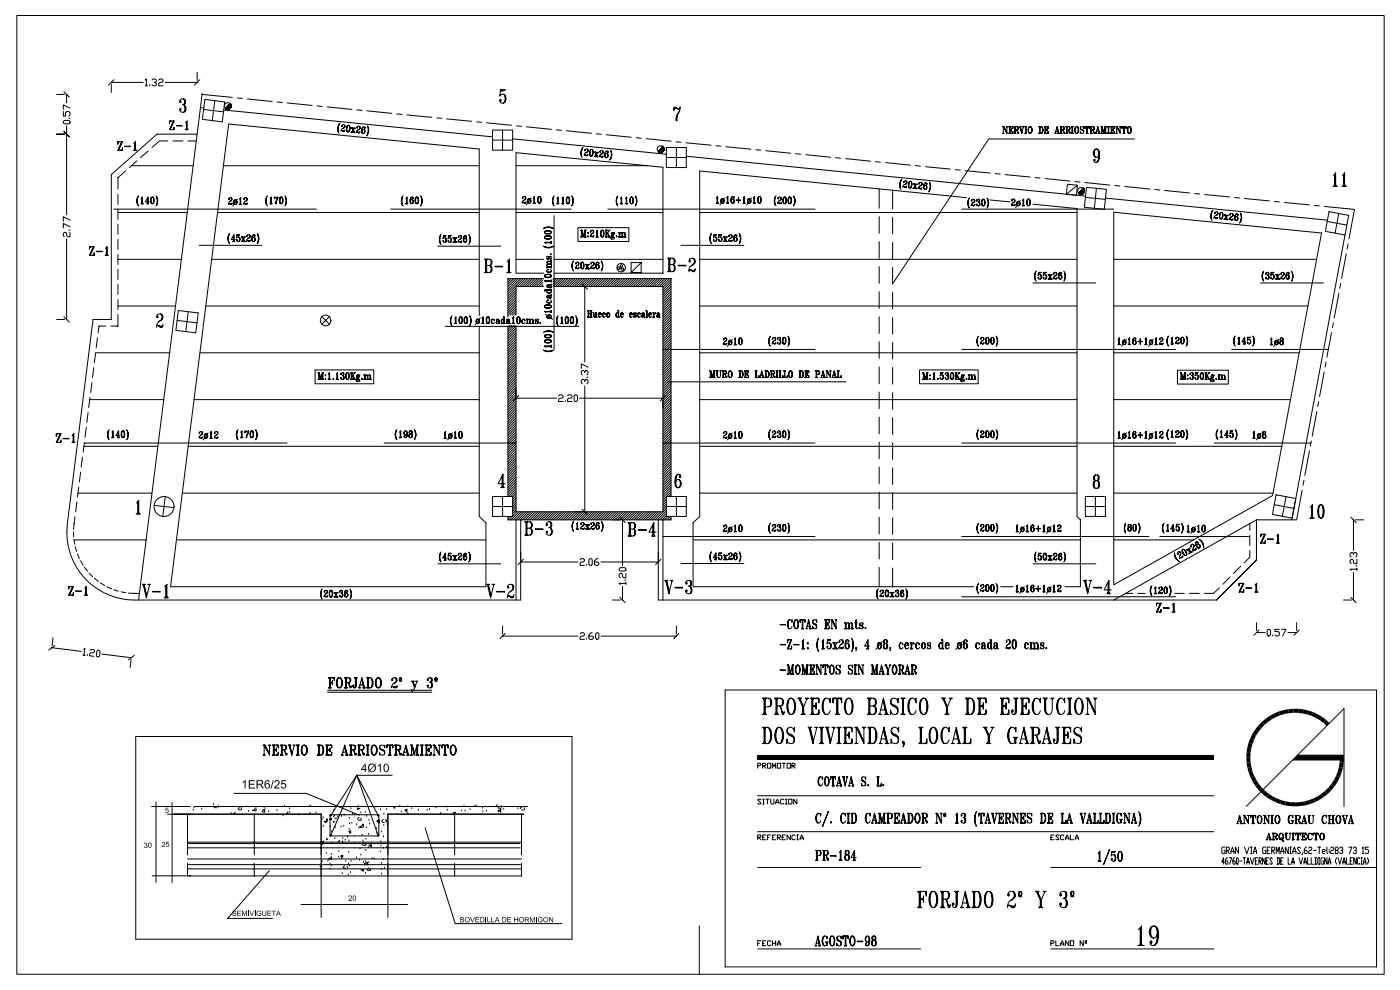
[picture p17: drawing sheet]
<svg xmlns="http://www.w3.org/2000/svg" width="419mm" height="296mm" viewBox="0 0 419 296" stroke-linecap="round" stroke-linejoin="round" font-family="sans-serif">
<g fill="none" stroke="#000" stroke-width=".3">
<path d="M5 4.6h409.4v287h-409.4zM16.9 28.3h2.4M19 33.4v1.3h.6v-1l.3-.3h.7l.4 .3v.7l-.4 .3M19.1 39.4l1.6 1.6M19.1 27.5l1.6 1.6M19.3 36.1h1.3l.4 .3v.3l-.4 .4h-1.3l-.3-.4zM19.9 28.3v2.5M19.9 37.7v26.6M20.6 35.4h.4M21 32.4l-2-1v1.3M33.3 25.3v2.4M33.3 24.7h9.6"/>
<path d="M34.1 23.9l-1.6 1.6M43.5 24l.3-.3v2M43.5 25.7h.7M44.8 25.3v.4M45.5 24l.3-.3h.7l.3 .3v.3l-.3 .4h-.4M46.5 24.7l.3 .3v.3l-.3 .4h-.7l-.3-.4M47.5 24l.3-.3h.7l.3 .3v.3l-.3 .4h-.7l-.3 .3v.7h1.3M49.4 24.7h9.6M50.8 36.2v.7v-.7h1.3l-1.2 2.6M50.9 36.2l-.1 .4M51.1 36.2l-.3 .3M51.2 36.2l-.4 .2"/>
<path d="M51.9 36.2l-1.1 2.6h1.3v-.7l-.1 .7M52 36.2l-1.2 2.6M52.1 38.7l-.5 .1M52.1 38.6l-.3 .2M52.1 38.4l-.2 .4M52.8 37.6l1.7 .1zM53.9 30.3l.2 .3zM53.9 32.6l.2 .2zM53.9 30.2l.3 .1-.1 .4-.3-.1 .1-.6a.95 .95 0 0 1 1.5-.2 1.05 1.05 0 0 1-.4 1.5M54.6 31.3a1.09 1.09 0 0 1 1.1 1.4 1.09 1.09 0 0 1-1.8 .5l-.1-.6 .3-.1 .1 .3-.3 .2M54.9 29.6a1.11 1.11 0 0 1 0 1.7 1.64 1.64 0 0 1 .1 2.3M55.2 29.8v1.3"/>
<path d="M55.4 31.9v1.3M55.4 38.8h1M55.5 36.7l.5-.5v2.6M55.8 36.5v2.3M55.8 38.7l-.2 .1M55.8 38.6l-.1 .2M55.9 36.5v2.2M56 38.7l.2 .1M56 38.6l.1 .2M59 21.7v2.4M59.8 23.9l-1.6 1.6M60.1 32.2l.9 .1"/>
<path d="M60.5 28.3h.1M60.5 28.3l9.1 .9M60.5 28.3l-19 151.3M61 32.8l5.9 .7M61.3 29.7l6 .8-.8 6-5.9-.8zM64.3 30.1l-.8 6M67 32.9l80.4 8.1M67.6 32.5l1.4-1.3-1.3 1.4M67.8 32.6l1.3-1.2-1.1 1.3M69 32.3l-.2 .2 .2-.1M69 31.1l-1.5 1.3M69 31.1l-1.4 1.4"/>
<path d="M69 32.3l-.2 .2M69 31.1l-1.4 1.5M69 32.2l-.3 .4 .3-.4M69.1 31.3l-1.3 1.3M69.1 32.1l-.5 .5 .5-.4M69.1 32.2l-.5 .4M69.2 31.7l-1.2 1M69.2 31.7l-1 1M69.2 31.7l-1 1 1-.9M69.2 31.9l-.9 .8M69.2 31.9l-.8 .8M69.2 32l-.7 .7 .6-.6"/>
<path d="M71 29.3l1.6 .1M74 29.6l7.5 .8M83 30.5l1.5 .2M86 30.8l7.4 .8M94.9 31.7l1.5 .2M97.9 32l7.5 .8M101.4 37.4l-.2 .6 .1 1.3M101.6 37l-.4 1.6 .1 1.1M101.8 36.9a2.37 2.37 0 0 0-.3 3M102.1 39.1h1.1M102.3 37.6l.2 .2-.3-.1a.51 .51 0 0 1 .9-.3 .51 .51 0 0 1-.1 .9l-.8 .4-.1 .6M102.3 37.7l.1 .1z"/>
<path d="M103 37.4l.1 .6-.5 .5M103.2 37.6l-.1 .5M103.2 38.9l-.2 .5-.6-.4 .7 .2M104 37.6h.6a1.45 1.45 0 0 1-.4 1.9l-.5-.4zM104 37.7l-.2 .5v1.1M104.3 37.5l-.4 .7-.1 1 .3 .3M104.4 37.5l.2 .8-.1 .9-.3 .3M104.6 37.7l.1 .6-.2 1M105 39.6h.5M105.3 39.5l-.2 .1M105.3 39.5l.1 .1M105.3 38.3l.7 1.4"/>
<path d="M105.4 38.3l.7 1.4M105.6 38.3l-.1 .1M105.7 38.3h-.5l.2 .1M105.7 39.7h.6M106 39.6l-.2 .1M106 39.6l.2 .1M106.2 38.4l-.9 1.1M106.3 38.3l-.1 .1M106.4 38.4l-.4-.1 .2 .1M106.7 39.5l1 .1M106.8 32.9l1.6 .1M106.9 38.1h.1"/>
<path d="M106.9 38l.1 .3-.2-.1a.52 .52 0 0 1 .9-.3 .52 .52 0 0 1-.2 .9l-.7 .4-.2 .5M107.5 37.8l.2 .6-.6 .5M107.7 38v.6M107.7 39.4l-.1 .4-.7-.3 .8 .2M108.5 38.2l-.2 .6 .1 .9M108.9 38a1.49 1.49 0 0 0-.3 1.9M108.9 38.7l.2 .8-.3 .4M109.2 38.3h.1M109.2 39l-.1 .7M109.3 38.2l-.2 .3 .2-.2-.2-.3a1.1 1.1 0 0 0-.9 .8 1.1 1.1 0 0 0 .4 1.1h.4l.3-.6-.5-.6-.4 .4M109.9 33.2l7.4 .7M110 37.7a2.37 2.37 0 0 1-.3 3"/>
<path d="M110.1 37.9l.1 1.6-.3 1M110.2 38.3l.1 1.2-.3 .7M118.8 34.1l1.5 .1M121.8 34.4l7.4 .7M130.8 35.3l1.4 .1M133.7 35.6l7.5 .7M142.7 36.5l1.5 .1M145.7 36.8l7.4 .7M147.4 38.9h6.1v6h-6.1zM149.7 29.9l.2 .2zM149.9 27.2l1.3-.3h-1.3l-.3 1.9a.95 .95 0 0 1 .9-.6 .95 .95 0 0 1 .8 .6 1.25 1.25 0 0 1 0 1.5 1.25 1.25 0 0 1-1.4 .4l-.3-.6 .3-.4 .1 .4-.3 .2M149.9 27.1h1.1"/>
<path d="M150.5 38.9v6M150.7 28.2l.4 .4 .1 .6a1.34 1.34 0 0 1-.5 1.7M151.2 28.8v1.5M154.6 37.7l1.5 .1M157.6 38l7.5 .7M166.6 38.8l1.5 .2M169.5 39.1l7.5 .8M201.7 32.1v1.1M202 32.5l.1-.2 .5 .2M202.8 34.4l-.3 1.7M203 32.7l-.9-.2-.4 .3 .4-.7 .9 .6h.3l.3-.6a3.8 3.8 0 0 1-.8 2.5l-.2 1.5h-.2a3.7 3.7 0 0 1 1.1-2.9M300.1 37.9h.4l.9 1.7-1-1.7"/>
<path d="M300.1 39.9h.5M300.2 37.9l.2 .1M300.4 39.8l-.2 .1M300.4 39.8l.1 .1M301.2 37.9h.5M301.3 37.9l.1 .1M301.4 38v1.9l-1-2v1.9M301.6 37.9l-.2 .1M302 37.9h1.2v.6l-.1-.6M302 39.9h1.2v-.6l-.1 .6M302 37.9l.2 .1M302.1 37.9l.1 .2"/>
<path d="M302.2 37.9v2M302.2 39.8l-.2 .1M302.2 39.7l-.1 .2M302.3 38v1.8M302.3 38.8h.5M302.3 37.9v2M302.3 39.7l.1 .2M302.3 39.8l.2 .1M302.4 37.9l-.1 .2M302.5 37.9l-.2 .1M302.8 38.5v.7zM302.8 38.7l-.2 .1 .2 .3"/>
<path d="M302.8 38.8h-.3l.3 .1M302.8 37.9l.4 .1M302.9 37.9l.3 .2M303 37.9l.2 .3M303.2 39.8l-.4 .1M303.2 39.7l-.3 .2M303.2 39.6l-.2 .3M303.6 37.9l1.2 .2-.1 .7h-.7M303.6 39.9h.6M303.7 37.9l.1 .1M303.7 37.9l.1 .2M303.8 37.9v2"/>
<path d="M303.8 39.8l-.1 .1M303.8 39.7l-.1 .2M303.9 38v1.8M304 37.9v2M304 39.7v.1M304 38v.1M304.2 38.8l.5 1.1 .2-.4M304.4 38.9l.3 .7h.2M304.5 37.9l.2 .3-.2 .6M304.6 39.5l.2 .3M304.7 38.1v.6M305.3 37.9l.6 2"/>
<path d="M305.4 37.9l.5 2M305.5 37.9l.4 1.7M305.5 38v.1M305.7 37.9h-.5l.2 .2M306.1 37.9h.4M306.2 37.9l.2 .1M306.4 38l-.5 1.9M306.5 37.9l-.1 .1M306.7 37.9h.7M306.7 39.9h.7M306.8 37.9l.2 .1M306.9 37.9l.1 .2"/>
<path d="M307 37.9v2M307 39.8l-.2 .1M307 39.7l-.1 .2M307.1 38v1.8M307.1 37.9v2M307.1 39.7l.1 .2M307.1 39.8l.2 .1M307.2 37.9l-.1 .2M307.3 37.9l-.2 .1M308 38.2v1.4M308.1 38a.98 .98 0 0 1 1 .8 .98 .98 0 0 1-.7 1.1 1.12 1.12 0 0 1-.3-1.9zM308.3 37.9l-.4 .8 .1 .8 .3 .4"/>
<path d="M308.4 37.9l.4 .8-.1 .8-.3 .4M308.7 38.2l.2 .5-.2 .9M310.9 37.9h.8a1.15 1.15 0 0 1 0 2h-.8M311 37.9l.2 .1M311.1 37.9l.1 .2M311.2 37.9v2M311.2 39.8l-.2 .1M311.2 39.7l-.1 .2M311.3 38v1.8M311.3 37.9v2M311.3 39.7l.1 .2M311.3 39.8l.2 .1"/>
<path d="M311.4 37.9l-.1 .2M311.5 37.9l-.2 .1M311.7 37.9a1.44 1.44 0 0 1 0 2M312 38.2v1.4M312.6 37.9h1.3v.6l-.1-.6M312.6 39.9h1.3v-.6l-.1 .6M312.7 37.9l.1 .1M312.8 38.1v-.2v2v-.2M312.8 39.8l-.1 .1M312.9 38v1.8M313 38.8h.5M313 37.9v2"/>
<path d="M313 39.7l.1 .2M313 39.8l.2 .1M313.1 37.9l-.1 .2M313.2 37.9l-.2 .1M313.5 38.5v.7zM313.5 38.7l-.2 .1 .2 .3M313.5 38.8h-.3l.3 .1M313.5 37.9l.4 .1M313.6 37.9l.3 .2M313.7 37.9l.2 .3M313.9 39.8l-.4 .1M313.9 39.7l-.3 .2"/>
<path d="M313.9 39.6l-.2 .3M315.8 39.9h.4M315.9 39.8l-.1 .1M315.9 39.8l.2 .1M316.1 39.3h.6M316.4 38.2l.4 1.7M316.4 38.2l.5 1.7M316.8 39.8l-.2 .1h.5M316.8 39.7l-.1 .2M316.9 39.7l.1 .2-.6-2-.5 1.9M317.5 37.9l.1 .2M317.6 38l-.2-.1h.9l.3 .4-.1 .5h-.7"/>
<path d="M317.6 39.8l-.2 .1h.6M317.6 37.9v2M317.6 39.7l-.1 .2M317.7 38v1.8M317.8 38.1v-.2v2v-.2M317.8 39.8l.1 .1M317.9 37.9l-.1 .1M318.1 38.8l.4 1.1 .2-.4M318.2 38.9l.4 .8 .1-.1M318.3 37.9l.2 .3-.2 .6M318.4 39.5l.2 .3M318.5 38.1v.6"/>
<path d="M319 37.9l1.3 .2-.1 .7h-.8M319 39.9h.7M319.1 37.9l.2 .1M319.2 37.9l.1 .2M319.3 37.9v2M319.3 39.8l-.2 .1M319.3 39.7l-.1 .2M319.3 38v1.8M319.4 37.9v2M319.4 39.7l.1 .2M319.4 39.8l.2 .1M319.5 37.9l-.1 .2"/>
<path d="M319.6 37.9l-.2 .1M319.7 38.8l.5 1.1 .2-.4M319.9 38.9l.3 .7h.2M320 37.9l.2 .3-.2 .6M320.1 39.5l.2 .3M320.2 38.1v.6M320.7 37.9h.6M320.7 39.9h.6M320.9 37.9v2M320.9 38l-.1-.1 .1 .2M320.9 39.7l-.1 .2 .1-.1M321 38v1.8"/>
<path d="M321.1 37.9v2M321.1 38v.1M321.1 39.7v.1M321.9 38.2l-.1 .5 .1 .9M322 38a.87 .87 0 0 1 .9 .4 .87 .87 0 0 1-.1 1l-.2 .4a.89 .89 0 0 1-.9-.4 .89 .89 0 0 1 .1-1zM322.2 37.9l-.3 .8v.8l.3 .4M322.4 37.9a1.44 1.44 0 0 1 0 2M322.7 38.2v1.4M323.5 38.5l.9 .7M323.5 38v.6l.6 .2a.56 .56 0 0 1 .4 .7 .56 .56 0 0 1-.7 .4 .56 .56 0 0 1-.4-.6v.6l.1-.3M324.4 38.2v-.3v.6a.53 .53 0 0 0-.5-.6 .53 .53 0 0 0-.5 .6l.9 .6v.7M324.8 38.1l.2-.2-.2 .3"/>
<path d="M324.9 37.9l-.1 .6v-.6h1.3v.6l-.1-.6M325.1 39.9h.7M325.2 37.9l-.4 .1M325.4 37.9v2M325.4 39.8l-.2 .1M325.4 39.7l-.1 .2M325.5 37.9v2M325.5 39.7l.1 .2M325.5 39.8l.2 .1M325.7 37.9l.4 .1M325.8 37.9l.3 .2M325.9 37.9l.2 .3"/>
<path d="M326.3 37.9l1.3 .2-.1 .7h-.8M326.3 39.9h.6M326.4 37.9l.2 .1M326.6 38.1v-.2v2v-.2M326.6 39.8l-.2 .1M326.6 38v1.8M326.7 37.9v2M326.7 39.7l.1 .2M326.7 39.8l.2 .1M326.8 37.9l-.1 .2M326.9 37.9l-.2 .1M327 38.8l.5 1.1 .2-.4"/>
<path d="M327.2 38.9l.3 .7h.2M327.3 37.9l.2 .3-.2 .6M327.4 39.5l.3 .3M327.5 38.1v.6M328 39.9h.4M328.1 39.8l-.1 .1M328.1 39.8l.2 .1M328.3 39.3h.6M328.5 38.2l.5 1.7M328.6 38.2l.5 1.7M328.8 39.9h.5M329 39.8l-.2 .1"/>
<path d="M329 39.7l-.1 .2M329.1 39.7l.1 .2-.6-2-.5 1.9M329.6 39.9h.4zM329.9 37.9l.5 1.7-.5-1.7h-.3l.2 .1M330.6 39.9h.6M330.8 37.9h.4M330.8 37.9l-.5 2-.5-2v1.9M330.8 37.9v2M330.8 39.7l-.1 .2 .1-.1M330.9 38v1.8M331 37.9v2M331 39.7l.1 .2"/>
<path d="M331 39.8l.1 .1M331.1 37.9l-.1 .2M331.1 37.9l-.1 .1M331.5 37.9h.6M331.5 39.9h.6M331.6 37.9l.2 .1M331.7 37.9l.1 .2M331.8 37.9v2M331.8 39.8l-.2 .1M331.8 39.7l-.1 .2M331.9 38v1.8M331.9 37.9v2"/>
<path d="M331.9 39.7l.1 .2M331.9 39.8l.2 .1M332 37.9l-.1 .2M332.1 37.9l-.2 .1M332.4 37.9h1.3v.6l-.1-.6M332.4 39.9h1.3v-.6l-.1 .6M332.5 37.9l.2 .1M332.6 37.9l.1 .2M332.7 37.9v2M332.7 39.8l-.2 .1M332.7 39.7l-.1 .2M332.7 38v1.8"/>
<path d="M332.8 38.8h.5M332.8 37.9v2M332.8 39.7l.1 .2M332.8 39.8l.2 .1M332.9 37.9l-.1 .2M333 37.9l-.2 .1M333.3 38.5v.7zM333.3 38.7l-.2 .1 .2 .3M333.3 38.8h-.3l.3 .1M333.3 37.9l.4 .1M333.4 37.9l.3 .2M333.5 37.9l.2 .3"/>
<path d="M333.7 39.8l-.4 .1M333.7 39.7l-.3 .2M333.7 39.6l-.2 .3M334.1 37.9h.3l.9 1.7M334.1 39.9h.4M334.1 37.9l.2 .1M334.3 39.8l-.2 .1M334.3 39.8l.1 .1M334.3 37.9l1 1.7M335.1 37.9h.5M335.2 37.9l.1 .1M335.3 38v1.9l-1-2v1.9"/>
<path d="M335.5 37.9l-.2 .1M336 37.9l-.1 .6v-.6h1.2v.6l-.1-.6M336 37.9l-.1 .3M336.1 37.9l-.2 .2M336.2 39.9h.6M336.3 37.9l-.4 .1M336.4 37.9v2M336.4 39.8l-.1 .1M336.4 39.7l-.1 .2M336.5 38v1.8M336.5 37.9v2M336.5 39.7l.1 .2"/>
<path d="M336.5 39.8l.2 .1M336.7 37.9l.4 .1M336.8 37.9l.3 .2M336.9 37.9l.2 .3M337.7 38.2v1.4M337.8 38a.98 .98 0 0 1 1 .8 .98 .98 0 0 1-.6 1.1 1.12 1.12 0 0 1-.4-1.9zM338 37.9l-.4 .8 .1 .8 .3 .4M338.2 37.9l.3 .8v.8l-.3 .4M338.5 38.2l.1 .5-.1 .9M16.9 40.2h2.4M35.3 58.2v3M35.4 42.4l-.1 .8v-.8h1.4l-1.2 2.6"/>
<path d="M35.5 42.4l-.2 .4M35.6 42.4l-.3 .3M35.8 42.4l-.5 .1M36.4 42.4l-1.1 2.6h1.4v-.7l-.1 .7M36.6 42.4l-1.2 2.6M36.7 44.9l-.5 .1M36.7 44.8l-.3 .2M36.7 44.6l-.3 .4M37.3 43.8l1.7 .1zM37.6 51.2l-2.3 2v3.4M39.3 49.6h18.5M39.9 45h1"/>
<path d="M40 42.9l.5-.5v2.6M40.3 42.7v2.3M40.3 44.9l-.2 .1M40.3 44.8l-.1 .2M40.4 42.7v2.2M40.5 44.8l.1 .2M40.5 44.9l.2 .1M41 48.2l-2.3 2M41.2 59.2l-.2 .6 .2 1.3M41.4 58.8l-.3 1 .3 1.7M41.5 58.6a2.5 2.5 0 0 0 0 3.1M42.2 59.4l.4-.4v2"/>
<path d="M42.5 59.2v1.8M44.2 59.3v1.7M44.2 59.2v1.7M44.4 45.2l-2.3 2M45.3 59.1h.6l.2 .3v1.2l-.4 .4-.4-.1-.1-.3zM45.3 59.2v1.6M45.6 59l-.4 .8 .1 .9 .3 .3M45.7 59l.3 .8-.1 .9-.2 .3M45.9 59.2v1.6M46.7 58.6a2.5 2.5 0 0 1 0 3.1M46.8 58.8l.3 1-.3 1.7M47 59.2v1.9"/>
<path d="M50.2 42.2h-2.4l-2.3 2M51.8 42.2h3M56.3 42.2h2.5M59 40.2h-12l-13.7 12.1v43.3h-5.4l-7.7 60.9a20.3 20.3 0 0 0 19.9 23.1h115.8v-24M66.9 49.6h76.6M68.5 59.5l.1 .2h-.2a.52 .52 0 0 1 .8-.5 .52 .52 0 0 1 0 .9l-.7 .5-.1 .6M68.5 59.7h.1M69.1 59.2l.2 .7-.5 .4M69.3 59.4v.5M70.4 59.8l-.3 .5v.7l.3 .2M70.5 59.8l.3 .5v.7l-.3 .2M71.1 59.6l-1.5 2.1"/>
<path d="M71.7 59.5l.4-.3v2M71.9 59.4v1.8M72 59.4v1.7M73.1 59.7h.1M73.1 59.5l.1 .2h-.2a.52 .52 0 0 1 .8-.5 .52 .52 0 0 1-.1 .9l-.6 .5-.1 .6M73.7 59.2l.1 .7-.4 .4M73.9 59.4v.5M79.8 59.2v1.9M79.9 58.8l-.2 1 .2 1.7M80.1 58.6a2.5 2.5 0 0 0 0 3.1M80.8 59.4l.4-.4v2M81.1 59.2v1.8"/>
<path d="M81.2 59.2v1.7M82.1 59v.5M82.3 59.2h.4M82.9 59.3l-.6-.1-.2 .2 .2-.4 .6 .3 .3-.3-.5 2h-.2l.1-.7 .5-.8M83.9 59.1h.6l.1 .3v1.2l-.4 .4-.3-.1-.2-.3zM83.9 59.2v1.6M84.1 59l-.3 .8 .1 .9 .2 .3M84.2 59l.4 .8-.1 .9-.3 .3M84.5 59.2v1.6M85.3 58.6a2.5 2.5 0 0 1 0 3.1M85.4 58.8l.2 1-.2 1.7M85.6 59.2l.1 .6-.1 1.3"/>
<path d="M120.4 59.2v1.9M120.5 58.8l-.2 1 .2 1.7M120.7 58.6a2.35 2.35 0 0 0 0 3.1M121.5 59.4l.3-.4v2M121.7 59.2v1.8M121.8 59.2v1.7M123 59.3l-.2 .5 .2 1M123.3 59l-.3 .2-.1 .6v.6l.3 .6M123.4 59.8l.3 .4-.3 .8M123.7 59.4h.1M123.7 59.2l-.1 .3 .1-.2-.2-.3a1.05 1.05 0 0 0-.8 .9 1.05 1.05 0 0 0 .7 1.1 .58 .58 0 0 0 .4-.8 .58 .58 0 0 0-.8-.3l-.1 .2M124.5 59.1l.4-.1a1.36 1.36 0 0 1 0 2l-.6-.4-.1-.8z"/>
<path d="M124.5 59.2l-.2 .6 .2 1M124.7 59l-.3 .8 .3 1.2M124.9 59l.3 .8-.3 1.2M125.1 59.2l.2 .6-.2 1M125.9 58.6a2.35 2.35 0 0 1 0 3.1M126 58.8l.2 1-.2 1.7M126.2 59.2l.1 .6-.1 1.3M147.4 41.9h6.1M153.5 41.6l46 4.6M154.5 49.6h39.3M156.5 59.3h.1M156.4 59.1l.1 .3-.1-.4 .7-.2 .3 .6-1 .9-.1 .5"/>
<path d="M157.1 58.8l.2 .6-.6 .6M157.3 59v.6M158 59.8v.7M158.3 59.5l-.3 .5 .3 .8M158.5 59.5l.3 .5-.3 .8M158.8 59.8v.7M159 59.3l-1.4 2.1M159.6 59.2l.4-.4v2M159.9 59v1.8M159.9 59v1.7M161.2 58.9l.2-.1a1.09 1.09 0 0 1 .6 1 1.09 1.09 0 0 1-.6 1l-.4-.4-.1-.4zM161.2 59l-.2 .6 .2 1"/>
<path d="M161.4 58.8l-.3 .8 .3 1.2M161.5 58.8l.3 .8-.3 1.2M161.8 59l.1 .6-.1 1M165.6 59.2l-.2 .6 .2 1.3M165.8 58.8l-.3 1 .3 1.7M165.9 58.6a2.5 2.5 0 0 0 0 3.1M166.7 59.4l.3-.4v2M166.9 59.2v1.8M167 59.2v1.7M168.2 59.4l.4-.4v2M168.5 59.2l-.1 1.8M169.7 59.1h.6l.2 .3v1.2l-.4 .4-.4-.1-.1-.3z"/>
<path d="M169.7 59.2v1.6M170 59l-.4 .8 .1 .9 .3 .3M170.1 59l.3 .8-.1 .9-.2 .3M170.3 59.2v1.6M171.1 58.6a2.5 2.5 0 0 1 0 3.1M171.2 58.8l.3 1-.3 1.7M171.4 59.2v1.9M174.2 44.6l-.2 .7v1.3M174.4 44.3l-.3 1 .1 1.6M174.6 44.1a2.33 2.33 0 0 0-.3 3M174.9 46.3l1.1 .1M175.2 45h.1"/>
<path d="M175.1 44.9l.1 .3-.2-.2a.53 .53 0 0 1 .9-.3 .53 .53 0 0 1-.2 .9l-.7 .4-.1 .6M175.8 44.6l.1 .6-.6 .5M176 44.8l-.1 .6M176 46.2l-.2 .4-.7-.3 .8 .2M176.8 44.9l-.3 1.1 .2 .5M176.8 44.8l.6 .1a1.45 1.45 0 0 1-.4 1.9l-.4-.2a1.74 1.74 0 0 1 .2-1.8zM177 44.7l-.3 .8 .1 1.2M177.2 44.8l.2 1.2-.4 .8M177.4 45l.1 1-.3 .6M177.8 46.8l.5 .1M178 45.5l.5 .1M178.1 45.5l.1 .1"/>
<path d="M178.1 46.8h-.2M178.1 46.8l.1 .1M178.1 45.5l.6 1.4M178.2 45.5l.6 1.4M178.3 45.5l.6 1.4M178.4 45.5l-.1 .1M178.5 40l1.5 .2M178.5 46.9l.5 .1M178.7 45.6h.5M178.7 46.8l-.1 .1M178.8 45.6l.1 .1M178.8 46.8l.2 .1"/>
<path d="M178.9 45.7l-.8 1.1M179.1 45.6l-.2 .1M179.5 46.8h1M179.7 45.4h.1M179.7 45.3l.1 .1-.2 .1a.53 .53 0 0 1 .8-.4 .53 .53 0 0 1-.1 .9l-.8 .4-.1 .6M180.3 45.1l.2 .6-.6 .5M180.5 45.3v.6M180.6 46.6l-.3 .5-.6-.4 .3 .3 .4-.1M181.4 45.5l-.3 1.1 .1 .4M181.5 40.3l7.5 .8M181.7 45.2l-.5 .7-.1 .7 .3 .6M181.7 46l.2 .8-.4 .4"/>
<path d="M181.9 45.5h.1M181.9 46.3v.6M182 45.5l-.1 .2 .2-.1-.2-.4a1.06 1.06 0 0 0-.9 .9 1.06 1.06 0 0 0 .5 1.1 .58 .58 0 0 0 .6-.7 .58 .58 0 0 0-.7-.5l-.2 .3M182.8 44.9a2.31 2.31 0 0 1-.3 3M182.9 45.2l.1 1.6-.4 1M183 45.5v1.3l-.2 .6M184.7 59.2v1.9M184.8 58.8l-.2 1 .2 1.7M185 58.6a2.5 2.5 0 0 0 0 3.1M185.7 59.4l.4-.4v2M186 59.2v1.8M187.2 59.4l.4-.4v2"/>
<path d="M187.5 59.2v1.8M187.5 59.2v1.7M188.8 59.1h.6l.1 .3v1.2l-.4 .4-.3-.1-.2-.3zM188.8 59.2v1.6M189 59l-.3 .8 .1 .9 .2 .3M189.1 59l.3 .8v.9l-.3 .3M189.4 59.2v1.6M190.2 58.6a2.5 2.5 0 0 1 0 3.1M190.3 58.8l.2 1-.2 1.7M190.5 59.2v1.9M190.5 41.2l1.4 .2M193.4 41.5l7.5 .8"/>
<path d="M197.3 45.6l1.3-1.4-1.2 1.4M197.9 45.6l.8-.7-.7 .7M198 45.6l.7-.7-.6 .7M198.4 43.9h.1M198.4 43.9l-.2 .2M198.4 43.9l-.1 .1M198.4 43.9l-.7 .8M198.4 43.9l-.3 .3M198.4 43.9l-.4 .4M198.4 43.9l-.4 .5M198.4 43.9l-.6 .7M198.5 44l-.8 .7"/>
<path d="M198.5 44l-1.2 1.2M198.5 44l-.9 .8M198.5 44l-1.4 1.5 1.4-1.4M198.5 44l-1.4 1.3M198.5 45.3l-.1 .2 .1-.2M198.5 44.1l-1.3 1.4M198.6 44.1l-1.5 1.4M198.6 44.1l-1.4 1.4M198.6 45.2l-.3 .3M198.6 44.2l-1.4 1.3M198.6 45.1l-.4 .5M198.6 45.1l-.4 .4"/>
<path d="M198.7 44.3l-1.3 1.3M198.7 45l-.6 .6M198.7 44.4l-1.3 1.2M198.7 44.5l-1.2 1.1M198.7 44.6l-1 1.1 1-1.1M198.7 44.7l-.9 1 .9-1M199.5 44.1h5.9v6.1h-5.9zM199.5 47.1h5.9M202.4 42.4l1.5 .2M202.5 44.1v6.1M205.4 42.7l7.5 .8M205.4 46.8l119.6 11.9"/>
<path d="M214.3 43.6l1.5 .2M214.5 59.2l.3-.4v2M214.7 59v1.8v-.2M214.8 59v1.7M215.9 59.8v.7M216.2 59.5l-.3 .5 .3 .8M216.4 59.5l.3 .5-.3 .8M216.7 59.8v.7M216.9 59.3l-1.4 2.1M217.3 43.9l7.5 .7M217.5 59.2l.4-.4v2M217.7 59v1.8v-.2"/>
<path d="M217.8 59v1.7M219 59.1l-.1 .6 .1 .9M219.3 58.8l-.4 .8v.7l.3 .5M219.4 59.6l.3 .5-.3 .7M219.7 59.2h.1M219.7 59l-.1 .3 .2-.2-.2-.3a1.07 1.07 0 0 0-.8 1 1.07 1.07 0 0 0 .6 1 .58 .58 0 0 0 .5-.7 .58 .58 0 0 0-.9-.3l-.1 .2M219.7 59.9v.6M220.4 59.9l1.3 .1zM221 59.1l.1 1.6zM222.5 59.2l.3-.4v2M222.7 59v1.8v-.2M222.8 59v1.7"/>
<path d="M223.9 59.8v.7M224.2 59.5l-.3 .5 .3 .8M224.4 59.5l.3 .5-.3 .8M224.7 59.8v.7M225 59.3l-1.5 2.1M225.5 59.2l.4-.4v2M225.7 59v1.8v-.2M225.8 59v1.7M226.3 44.8l1.5 .1M227 58.9l.2-.1a1.09 1.09 0 0 1 .7 1 1.09 1.09 0 0 1-.7 1 1.56 1.56 0 0 1-.2-1.9zM227 59l-.1 .6 .1 1M227.2 58.8l-.3 .8 .3 1.2"/>
<path d="M227.4 58.8l.3 .8-.3 1.2M227.6 59l.2 .6-.2 1M229.3 45.1l7.4 .8M232 59.2v1.9M232.2 58.8l-.3 1 .3 1.7M232.3 58.6a2.35 2.35 0 0 0 0 3.1M233 59.5h.1M232.9 59.3l.2 .2h-.3a.51 .51 0 0 1 .8-.5 .51 .51 0 0 1 0 .9l-.7 .5-.1 .6M233.5 59l.3 .5-.6 .6M233.8 59.2v.6M234.6 59.1l.4-.1a1.36 1.36 0 0 1 0 2l-.6-.4v-.8zM234.6 59.2l-.2 .6 .2 1"/>
<path d="M234.8 59l-.3 .8 .3 1.2M235 59l.3 .8-.3 1.2M235.2 59.2l.2 .6-.2 1M236.1 59.1l.4-.1a1.36 1.36 0 0 1 0 2l-.5-.4-.1-.8zM236.1 59.2l-.1 .6 .1 1M236.3 59l-.2 .8 .2 1.2M236.5 59l.3 .8-.3 1.2M236.7 59.2l.2 .6-.2 1M237.5 58.6a2.35 2.35 0 0 1 0 3.1M237.7 58.8l.2 1-.2 1.7M237.8 59.2l.2 .6-.2 1.3M238.2 46l1.5 .2"/>
<path d="M241.2 46.3l7.5 .8M250.1 47.2l1.5 .2M253.2 47.5l7.4 .7M262.1 48.4l1.5 .1M263.2 56.5v5.8M265.1 48.7l7.4 .7M267.2 56.9v5.6M269.7 54.2l-.3 1.2 .1 .7M269.8 53.8l-.3 1 .1 1.7M270 53.6a2.55 2.55 0 0 0-.3 3.1M270.3 55.9h1.1M270.6 54.5h.1"/>
<path d="M270.6 54.4l.1 .2h-.2a.53 .53 0 0 1 .8-.4 .53 .53 0 0 1-.1 .9l-.8 .4-.1 .6M271.2 54.1l.2 .6-.6 .5M271.4 54.3v.6M271.4 55.7l-.2 .5-.6-.4 .7 .2M272.2 54.3h.3a1.21 1.21 0 0 1-.1 2l-.1-.1a1.43 1.43 0 0 1-.1-1.9zM272.2 54.4l-.2 .6 .1 1M272.5 54.3l-.3 .3-.2 .9 .3 .7M272.6 54.3l.2 .3v1l-.4 .7M272.8 54.5l.1 1.1-.2 .5M273.3 56.4h.4M273.4 55l.5 .1M273.5 55.1h.1"/>
<path d="M273.5 56.3l-.2 .1M273.5 56.3l.1 .1M273.6 55.1l.6 1.4-.6-1.4M273.7 55.1l.6 1.4M273.9 55.1h-.2M273.9 56.4l.6 .1M274 49.6l1.5 .1M274.2 55.1h.4M274.2 56.4h-.2M274.2 55.1l.2 .1M274.3 56.4l.1 .1M274.4 55.2l-.9 1.1"/>
<path d="M274.5 55.1l-.1 .1M274.9 56.3h1M275.2 55h.1M275.1 54.8l.1 .3-.2-.1 .2-.4h.6l.3 .4-.1 .4-1 .6-.1 .5M275.8 54.6l.1 .6-.6 .5M275.9 54.8v.6M276 56.2l-.2 .4-.7-.4 .4 .3 .3-.1M276.8 55l-.2 1.5M277 49.9l7.5 .7M277.1 54.7a1.55 1.55 0 0 0-.3 2M277.1 55.5l.3 .5-.4 .7M277.4 55.8l-.1 .7"/>
<path d="M277.5 55.1h.1M277.5 55l-.1 .2 .1-.1-.2-.3a1.04 1.04 0 0 0-.8 .8 1.04 1.04 0 0 0 .5 1.1 .57 .57 0 0 0 .5-.7 .57 .57 0 0 0-.8-.3l-.1 .1M278.2 54.5a2.45 2.45 0 0 1-.3 3M278.3 54.7l.2 1-.4 1.6M278.5 55.1l.1 .6-.3 1.3M286 50.8l1.5 .1M289 51.1l7.4 .7M289.3 59.2l-79.8-8v103.4l-2 1.9v19.1h84M289.9 59.8l-.1 .7 .1 1.3M290.1 59.5l-.2 1 .2 1.6M290.2 59.3a2.37 2.37 0 0 0 0 3M290.8 59.9l.1 .3-.2-.1 .2-.4 .6-.1 .3 .6-1 .9-.1 .5"/>
<path d="M291.5 59.6l.2 .6-.6 .6M291.7 59.8v.6M292.4 59.9v.3l-.1-.1 .1-.4h.8l.1 .5-.3 .3M292.9 59.6l.2 .3-.2 .6 .3 .5-.2 .6M293.1 59.7v.7M294 59.7l.3-.1a1.09 1.09 0 0 1 .6 1 1.09 1.09 0 0 1-.6 1l-.4-.4-.1-.4zM294 59.8l-.1 .6 .1 1.1M294.3 59.6l-.3 .8 .3 1.2M294.4 59.6l.3 .8-.3 1.2M294.6 59.8l.2 .6-.2 1.1M295.4 59.3a2.37 2.37 0 0 1 0 3M295.6 59.5l.2 1-.2 1.6"/>
<path d="M295.7 59.8l.2 .7-.2 1.3M296.3 59.8l6 .6M297.9 52l1.5 .1M300.9 52.3l7.5 .7M302.9 60.1h.1M302.9 59.9l.1 .2h-.2a.53 .53 0 0 1 .8-.4 .53 .53 0 0 1 0 .9l-.7 .4-.1 .6M303.5 59.6l.2 .6-.5 .5M303.7 59.8v.6M306.1 60l.4-.4v2M306.3 59.8v1.8M306.4 59.8v1.7M307.6 59.7l.2-.1a1.09 1.09 0 0 1 .7 1 1.09 1.09 0 0 1-.7 1 1.56 1.56 0 0 1-.2-1.9z"/>
<path d="M307.6 59.8l-.2 .6 .2 1M307.8 59.6l-.3 .8 .3 1.2M308 59.6l.3 .8-.3 1.2M308.2 59.8l.2 .6-.2 1M309.8 53.2l1.6 .1M312.8 53.5l7.5 .7M321.8 54.3l1.5 .2M322.5 55.4l-.3 3-3-.2 .3-3.1 3 .3-3.3 2.8M323.1 58l1.4-1.3-1.4 1.3M323.2 57.6l1.2-1.1-1.4 1.4M323.3 57.4l1.1-.9-1.4 1.4M323.8 58.1l.8-.7-.7 .7"/>
<path d="M324.2 56.4h.1M324.3 56.4l-.5 .5 .5-.5-.2 .2M324.3 56.4l-.3 .2M324.3 56.4l-.4 .3M324.3 56.4l-.5 .5M324.3 56.4l-.9 1M324.3 56.4l-.6 .7M324.3 56.5l-.7 .6M324.3 56.5l-.8 .7M324.3 56.5l-.9 .9M324.4 57.8l-.2 .1M324.4 56.5l-1.4 1.4"/>
<path d="M324.4 56.6l-1.4 1.4M324.4 57.7l-.2 .3M324.5 56.7l-1.3 1.4M324.5 56.8l-1.2 1.3 1.3-1.3M324.5 57.5l-.6 .6M324.5 57.6l-.6 .5M324.6 56.9l-1.3 1.2M324.6 57.1l-1.2 1M324.6 57.2l-1 1M324.6 57.3l-.8 .9M324.8 54.6l7.4 .8M324.9 59.1l6 .6"/>
<path d="M325.2 56.1l6 .6-.6 5.9-6-.6zM327.6 45.2v1.3M327.6 47.9l.1 .1zM328.1 44.6a1.74 1.74 0 0 0 0 2.5M328.2 56.4l-.6 5.9M328.4 44.6a3.6 3.6 0 0 1 .1 3.8l-.3 .2M328.8 45a3.6 3.6 0 0 1 0 3M328.9 46.3a.72 .72 0 0 1-.4 .7 .72 .72 0 0 1-.8-.1 1.32 1.32 0 0 1-.4-1.4 1.32 1.32 0 0 1 1.1-.9 2.68 2.68 0 0 1-.2 4l-.6-.2-.2-.5 .3-.2 .1 .3-.2 .2M330.9 59.3l66.4 6.6M333.7 55.5l1.5 .2M336.7 55.8l7.5 .8M339.6 41.6h-43.6l-28.8 43.3"/>
<path d="M345.7 56.7l1.5 .2M348.7 57l7.4 .8M357.6 57.9l1.5 .2M360.6 58.2l7.4 .8M369.6 59.1l1.5 .2M372.5 59.4l7.5 .7M399 55.7h1.4M399.2 52.5l.6-.7v3.9M399.6 52.1v3.6M399.6 55.6l-.3 .1M399.6 55.4l-.1 .3M399.7 52.1v3.5"/>
<path d="M399.8 55.4l.2 .3M399.8 55.6l.3 .1M401.7 55.7h1.4M401.9 52.5l.6-.7v3.9M402.3 52.1v3.6M402.3 55.6l-.3 .1M402.3 55.4l-.2 .3M402.4 52.1v3.5M402.5 55.4l.1 .3M402.5 55.6l.3 .1M19.9 71.5v24.1M20.6 68.9h.4"/>
<path d="M21 69.5v1.4h-.7l-.4-.3v-.7l-.3-.4h-.3l-.3 .4v.7l.3 .3M21 67.9l-2-1v1.3M21 65.9l-2-1v1.3M26.9 73.9l-.1 .7v-.7h1.4l-1.2 2.5M27 73.9l-.2 .3M27.1 73.9l-.3 .2M27.3 73.9l-.5 .1M28 73.9l-1.2 2.5h1.4v-.7l-.1 .7M28.1 73.9l-1.2 2.5M28.2 76.3l-.5 .1M28.2 76.2l-.3 .2M28.2 76.1l-.2 .3"/>
<path d="M28.9 75.2l1.7 .1zM31.5 76.4h.9M31.5 74.3l.5-.4v2.5M31.8 74.1v2.3M31.8 76.3l-.1 .1M31.8 76.2v.2M32 74.1v2.2M32 76.2l.1 .2M32 76.3l.3 .1M34 62.6h60.7M35.3 62.6v3M35.3 67.1v3"/>
<path d="M35.3 71.7v2.9M35.3 76.1v3M35.3 77.6h19M35.3 63.6h20.7M42.2 61h.7M42.5 60.9l-.2 .1M42.5 60.8l-.1 .2M42.6 60.8l.1 .2M42.6 60.9l.2 .1M43.9 61h.6M44.2 60.9l-.2 .1M44.2 60.8l-.1 .2"/>
<path d="M44.3 60.8l.1 .2M44.3 60.9l.1 .1M44.7 60.4h-1.2l.8-1.4v2M59.6 73.4h18.8M63.4 77.6h80.1M65.2 63.6h78.3M68.5 70.5l-.2 .6 .2 1.3M68.6 70.1l-.2 1 .2 1.7M68.7 69.9a2.37 2.37 0 0 0 0 3M69.5 60.9l-1.1 .1M69.5 60.7l-.2 .5-.7-.3 .8 .1M69.6 72.3h.7"/>
<path d="M69.9 70.6v1.7M69.9 72.2l-.2 .1M69.9 72.1l-.1 .2M70 70.5v1.7M70 72.2l.2 .1M70 72.1l.1 .2M70.1 60.1v.8M70.4 71.7h-1.2l.8-1.4v2M70.8 60.1v.8M70.9 71.8l.1 .1zM71 70.5l.7-.2h-.7l-.2 .9a.61 .61 0 0 1 .9-.1 .61 .61 0 0 1 0 .9 .61 .61 0 0 1-.9-.1l.2-.2-.1 .3M71 70.4h.5"/>
<path d="M71.4 70.9l.3 .5-.3 .9M71.6 61.2h.7M71.7 71.2v.8M71.9 61.1l-.1 .1M71.9 61l-.1 .2M72.1 61.1l.1 .1M72.1 61v.2M72.3 72.3h.4zM72.4 70.9l.8 1.4M72.5 70.9l.7 1.4M72.6 70.9l.7 1.4M72.7 70.9l-.1 .1"/>
<path d="M72.8 70.9h-.5l.2 .1M73 70.9h.4zM73.2 72.2l-.2 .1M73.2 72.2l.2 .1h-.5M73.2 71l-.7 1.2M73.9 70.6l.1 .2zM73.9 70.6l.1 .3-.2-.3 .4-.3 .6 .2 .1 .4-.3 .3a.89 .89 0 0 0-.8 1.1M74 60.9l-1 .1M74 60.7l-.1 .5-.7-.3 .8 .1M74.5 70.3l.3 .6-.6 .5M74.8 70.5v.5M74.9 72l-1.1 .1"/>
<path d="M74.9 71.8l-.1 .5-.7-.3 .7 .1M75.6 70.6l-.2 .5 .2 1M75.9 70.3a1.59 1.59 0 0 0-.1 2M76 71l.3 .5-.3 .8M76.3 70.6h.1M76.3 70.5l-.1 .3 .2-.2-.3-.3a1.09 1.09 0 0 0-.8 .9 1.09 1.09 0 0 0 .7 1.1 .57 .57 0 0 0 .4-.8 .57 .57 0 0 0-.8-.3l-.1 .2M76.3 71.3v.7M77 69.9a2.37 2.37 0 0 1 0 3M77.1 70.1l.2 1-.2 1.7M77.3 70.5l.1 .6-.1 1.3M80.8 61h.7M81.1 60.9l-.2 .1"/>
<path d="M81.1 60.8l-.1 .2M81.2 60.8l.1 .2M81.2 60.9l.2 .1M82.7 60.1l-.1 .9M117 62.6h54M121.4 61h.7M121.7 60.9l-.2 .1M121.7 60.8l-.1 .2M121.8 60.8l.1 .2M121.8 60.9l.2 .1M123.7 60.1v.6M131.1 73.7h18.8"/>
<path d="M131.7 70.7v1.9M131.9 70.3l-.2 1.1 .2 1.6M132 70.1a2.52 2.52 0 0 0 0 3.1M132.7 72l.1 .2zM132.8 70.7l.7-.2h-.7l-.2 1a.59 .59 0 0 1 .9-.1 .59 .59 0 0 1 0 .9 .59 .59 0 0 1-.9-.1l.2-.2-.1 .2M132.8 70.6h.5M133.2 71.2l.3 .5-.1 .6-.2 .2M133.5 71.5v.7M134.2 72l.1 .2zM134.3 70.7l.7-.2h-.7l-.2 1a.59 .59 0 0 1 .9-.1 .59 .59 0 0 1 0 .9 .59 .59 0 0 1-.9-.1l.2-.2-.1 .2M134.3 70.6h.6M134.7 71.2l.3 .5v.6l-.3 .2"/>
<path d="M135 71.5v.7M135.6 71.2h.5M135.6 72.5h.4M135.6 71.2h.4M135.7 71.2l.8 1.3M135.8 71.2l.8 1.3M135.8 72.4l-.2 .1M135.8 72.4l.1 .1M136.2 72.5h.6M136.3 71.2h.5M136.4 71.2l.2 .1M136.5 72.4l-.2 .1"/>
<path d="M136.6 71.3l-.8 1.1M136.6 72.4l.1 .1M136.7 71.2l-.1 .1M137.2 70.8l.2 .2h-.2a.53 .53 0 0 1 .8-.4 .53 .53 0 0 1-.1 .9l-.7 .5v.5M137.2 70.9l.1 .1zM137.8 70.5l.3 .6-.6 .6M138.1 70.7v.6M138.2 72.2l-1 .1M138.2 72l-.1 .5-.7-.3 .7 .1M138.9 70.8v1.5M139.2 70.5a1.59 1.59 0 0 0-.1 2M139.3 71.3l.3 .5-.3 .7"/>
<path d="M139.6 70.9h.1M139.6 70.7l-.1 .3 .2-.2-.3-.3a1.1 1.1 0 0 0-.7 1 1.1 1.1 0 0 0 .6 1 .59 .59 0 0 0 .4-.7 .59 .59 0 0 0-.7-.4l-.1 .3M139.6 71.6v.6M140.3 70.1a2.52 2.52 0 0 1 0 3.1M140.4 70.3l.3 1.1-.3 1.6M140.6 70.7l.2 .7-.2 1.2M145 77.6h1.6a1 1 0 0 1 .7 .9 1 1 0 0 1-.7 1M145.1 77.6l.3 .2M145.3 77.6l.1 .4M145.4 77.6v4M145.5 77.8v3.6M145.7 79.5l1.3 .2 .3 1.1-.3 .6-.4 .2h-1.6"/>
<path d="M145.7 77.6v4M145.8 77.6l-.1 .4M145.9 77.6l-.2 .2M146.6 77.6l.4 .6v.7l-.4 .6M146.6 79.5l.4 .6v.9l-.4 .6M147 78v1.1M147 79.9v1.3M148.2 79.7h2.3v.2h-2.3zM151.8 78.3l.7-.7v4M152.2 78v3.6M152.4 78v3.4M154.5 77.6h8.2"/>
<path d="M154.5 63.6h44M157.4 60.5l-1.1 .1M157.4 60.4l-.1 .4-.7-.3 .8 .1M159.6 60.8h.7M159.9 60.7l-.2 .1M159.9 60.6l-.1 .2M160 60.6l.1 .2M160 60.7l.1 .1M162.6 73.6a2.37 2.37 0 0 0 3.1 0M162.6 68.5a2.37 2.37 0 0 1 3.1 0M162.9 73.8l1 .2 1.6-.2M162.9 68.3l1-.2 1.6 .2"/>
<path d="M163 71.1l.8 .3 1.2-.3M163 71l.8-.3 1.2 .3M163 69.6l.8 .3 1.2-.3M163 69.5l.8-.3 1.2 .3M163.1 70.8l1.1-.3 .4 .1 .4 .4a1.09 1.09 0 0 1-1 .6 1.09 1.09 0 0 1-1-.6zM163.1 69.2l1.1-.2 .4 .1 .4 .4a1.09 1.09 0 0 1-1 .6 1.09 1.09 0 0 1-1-.6zM163.2 73.9l.7 .2 1.2-.2M163.2 71.4l.6 .1 1-.1M163.2 70.8l.6-.2 1 .2M163.2 69.8l.6 .2 1-.2M163.2 69.2l.6-.1 1 .1M163.2 68.2l.7-.2 1.2 .2"/>
<path d="M163.2 72.7h1.8M163.2 72.6h1.7M163.7 80h1.3M163.8 79.9h1.1M163.8 80l-.1 .2M163.8 77.5l.3 .1M163.9 80l-.2 .1M164.5 76.8l-.3 .7M164.5 76.7l.4 .1M164.8 76.1h.2zM164.9 76.1h.1M164.8 78.3h.2l-1.3 .2"/>
<path d="M164.8 76.7l-.3 .1-.4 .8-.4-.3 .1-.4 .3-.2h-.4l.2 .1M164.8 77.5l.2 .1h-.4l.3-.2 .1-.5-.5-.2-.6 .9M164.8 80l.2 .1M164.8 79.1l.2 .1M164.8 72.7l.2 .1M164.9 79.1h-1M164.9 78.3h-1M164.9 78.2l.1-.2v.6M164.9 80l.1 .2M164.9 79.1l.1 .2M164.9 78.3l.1 .2M164.9 72.7l.1 .1"/>
<path d="M165 79.9h-1.3v.3M165 79l-1.2 .1-.1 .4 .4 .4M165 79.1l-1.3 .2M165 78.2l-1.1 .1-.2 .4 .4 .3M165 72.5h-2l.4 .4M165 72.2v.8M165 78.8v.6M165 79.6v.6M165 79.8l-.2 .1M165 79.7l-.1 .2M165 78.9l-.2 .1M165 78.9l-.1 .1"/>
<path d="M165 78.1l-.2 .1M165 72.4l-.2 .1M165 72.4l-.1 .1M165.9 77.6h32.6M165.9 64.5v40M166.6 61h.7M166.9 60.9l-.1 .1M166.9 60.8l-.1 .2M167 60.8l.1 .2M167 60.9l.2 .1M168.1 61h.8M168.4 60.9l-.1 .1"/>
<path d="M168.4 60.8v.2M168.6 60.8l.1 .2M168.6 60.9l.1 .1M171.4 78.6v1.9M171.6 78.3l-.3 1 .3 1.6M171.7 78.1a2.5 2.5 0 0 0 0 3M172.4 78.9h.1M172.3 78.8l.2 .1h-.2a.51 .51 0 0 1 .7-.4 .51 .51 0 0 1 0 .9l-.5 .3-.2 .8M172.9 78.5l.3 .5-.6 .6M173 68.1h15.3v4.2h-15.3zM173.2 78.6v.6M173.3 80l-.1 .5-.7-.3 .7 .1"/>
<path d="M173.8 70.9h.4zM174 78.6h.6l.2 .3v1.2l-.4 .4-.4-.1-.1-.3zM174 78.6v1.7M174.1 68.9l.5 1.7-.4-1.7h-.4l.2 .1M174.2 78.5l-.3 .7 .1 1 .2 .3M174.4 78.5l.3 .7-.1 1-.2 .3M174.6 78.6v1.7M174.9 70.9h.6M175.1 68.9h.4M175.1 68.9l-.5 2-.6-2v1.9M175.1 68.9v2M175.1 70.7l-.1 .2 .1-.1"/>
<path d="M175.2 69v1.8M175.2 79.1h.6M175.3 68.9v2M175.3 70.7v.2M175.3 70.8l.1 .1M175.3 79.1l.1 .1M175.3 68.9v.2M175.4 79.1l.7 1.4M175.4 68.9l-.1 .1M175.5 79.1l.8 1.4M175.7 79.1l-.2 .1M175.9 69.7l.2-.1v.3z"/>
<path d="M175.9 70.7l.2-.1v.3zM176 79.1h.4M176 69.7l.1 .1zM176.1 70.8h.1M176.1 79.1l.1 .1M176.2 79.2l-.8 1.2M176.4 79.1l-.2 .1M176.8 69.3l.1 .1zM176.8 69.2l.1 .2h-.2a.53 .53 0 0 1 .8-.4 .53 .53 0 0 1 0 .9l-.7 .4-.1 .6M177 78.9h.1M176.9 78.8l.1 .1h-.2a.51 .51 0 0 1 .8-.4 .51 .51 0 0 1 0 .9l-.6 .3-.2 .8M177.4 68.9l.2 .6-.5 .5"/>
<path d="M177.5 78.5l.2 .7-.5 .4M177.6 69.1v.6M177.7 78.6v.6M177.8 70.6l-1.1 .1M177.8 70.4l-.2 .5-.7-.3 .8 .1M177.9 80l-.2 .5-.7-.3 .8 .1M178.4 70.9h.8M178.4 69.3l.4-.4v2M178.6 78.8v1.5M178.7 69.1v1.8M178.7 70.8l-.2 .1M178.7 70.7l-.1 .2"/>
<path d="M178.8 70.7l.1 .2M178.8 70.8l.2 .1M178.9 78.5a1.49 1.49 0 0 0-.1 2M178.9 79.2l.3 .5v.6l-.3 .2M179.2 78.9h.1M179.2 78.6v.3l.1-.1-.2-.3a1.07 1.07 0 0 0-.8 .9 1.07 1.07 0 0 0 .6 1.1 .55 .55 0 0 0 .5-.8 .55 .55 0 0 0-.9-.1M179.2 79.5v.7M180 78.1a2.5 2.5 0 0 1 0 3M180 69l.2-.1a1.16 1.16 0 0 1 0 2l-.2-.1-.3-.8zM180 69.1v1.6M180.1 78.3l.2 1-.2 1.6M180.2 68.9a1.8 1.8 0 0 0 0 2"/>
<path d="M180.3 78.6v1.9M180.3 68.9l.4 .8-.1 .9-.3 .3M180.6 69.1v1.6M181.2 70.9h.6M181.2 68.9h.6M181.3 68.9l.1 .1M181.4 68.9v.2M181.4 68.9v2M181.4 70.8l-.1 .1M181.4 70.7v.2M181.5 69v1.8M181.6 68.9v2"/>
<path d="M181.6 70.7l.1 .2M181.6 70.8l.1 .1M181.7 68.9l-.1 .2M181.7 68.9l-.1 .1M181.8 69.9l.5 1M181.9 69.7l.6 1.2M181.9 69.9l.5 1M181.9 62.6h62.1M182.1 70.9h.5l-.3-.2-.1 .2M182.2 68.9h.4l-.2 .1M182.3 68.9l.1 .1M182.4 69l-.8 1"/>
<path d="M183 70.7l.9 .5v.3l-.7 .1-.3-.3 .1-.3 .2-.1-.2 .3 .2 .4M183.1 70.3l-.1 .6 .9 .4M183.1 70.9l.8 .2M183.2 69.8v.5M183.3 69.6l-.1 .3 .1 .7M183.5 69.6l.1 .3-.1 .7M183.9 69.7h.1l-.4 .1v.5M184.6 70.8h.1M184.5 70.6l.1 .3zM185.2 69.6h.3v1.3M185.2 70.9h.6M185.3 69.6l.1 .1"/>
<path d="M185.3 69.6l.1 .2M185.4 69.6v1.3M185.4 70.8l-.1 .1M185.4 70.7l-.1 .2M185.5 69.7v1.1M185.5 70l.3-.4 .4 .1 .2 1.2v-.2M185.5 70.7l.1 .2M185.5 70.8l.2 .1M185.6 61h.8M186 60.9l-.2 .1M186 60.8l-.1 .2M186 70.9h.6"/>
<path d="M186.1 69.6l.1 1.3M186.1 60.8l.1 .2M186.1 60.9l.2 .1M186.2 69.8l.1 1M186.2 70.8l-.1 .1M186.2 70.7l-.1 .2M186.4 70l.3-.4 .4 .1 .1 1.2M186.4 70.8l.1 .1M186.8 70.9h.7M186.9 69.6l.2 1.3M187.1 69.8l.1 1 .2 .1M187.1 70.8l-.2 .1"/>
<path d="M187.1 70.7l-.1 .2M187.2 61h.7M187.2 70.7l.1 .2M187.5 60.9l-.2 .1M187.5 60.8l-.1 .2M187.6 60.8l.1 .2M187.6 60.9l.2 .1M191.9 78.6h-3v3M191.9 78.6v3h-3M191.9 78.6l-3 3M199.9 77.3h1.6a1.02 1.02 0 0 1 .6 .9 1.02 1.02 0 0 1-.6 1M200 77.3l.2 .2"/>
<path d="M200.1 77.3l.1 .4M200.2 77.3v4M200.4 77.5v3.6M200.5 79.2h1a1.17 1.17 0 0 1 .6 1 1.17 1.17 0 0 1-.6 1.1h-1.6M200.5 77.3v4M200.7 77.3l-.2 .4M200.8 77.3l-.3 .2M201.5 77.3a1.39 1.39 0 0 1 .2 1.7l-.2 .2M201.5 79.2l.3 .6v.9l-.3 .6M201.8 77.7v1.1M201.8 79.6v1.3M203 79.4h2.3v.2h-2.3z"/>
<path d="M203.9 73.4h18.8M206.4 78l.1 .3zM206.4 77.9l.2 .4-.1 .1-.3-.1a.99 .99 0 0 1 1.6-.9 .99 .99 0 0 1-.2 1.8 1.81 1.81 0 0 0-1.4 2.1M207.4 77.3a1.36 1.36 0 0 1-.5 2.3M207.9 77.7v1.1M209.5 77.6h112.9M209.5 63.6h112.9M212.7 70.5l-.1 .6 .1 1.3M212.9 70.1l-.3 1 .3 1.7M213 69.9a2.37 2.37 0 0 0 0 3M213.6 71.8l.1 .1zM213.7 70.5l.8-.2h-.8l-.1 .9a.59 .59 0 0 1 .8-.1 .59 .59 0 0 1 0 .9 .59 .59 0 0 1-.8-.1l.1-.2-.1 .3"/>
<path d="M213.7 70.4h.6M214.2 70.9l.3 .5-.3 .9M214.4 60.8h.7M214.5 71.2v.8M214.7 60.7l-.2 .1M214.8 60.6l.1 .2M214.8 60.7l.2 .1M215.1 71.8l.1 .1zM215.2 70.5l.8-.2h-.8l-.1 .9a.59 .59 0 0 1 .9-.1 .59 .59 0 0 1 0 .9 .59 .59 0 0 1-.9-.1l.1-.2-.1 .3M215.2 70.4h.7M215.7 70.9l.3 .5-.3 .9M216 71.2v.8"/>
<path d="M216.5 72.3h.5M216.5 70.9h.5l-.2 .1M216.6 70.9l.1 .1M216.7 70.9l.7 1.4M216.7 70.9l.8 1.4M216.7 72.2l-.1 .1M216.7 72.2l.2 .1M216.8 70.9l.8 1.4M217.2 72.3h.6M217.3 70.9h.5M217.4 70.9l.1 .1M217.4 72.2l-.1 .1"/>
<path d="M217.4 60.8h.8M217.5 71l-.8 1.2M217.5 72.2l.2 .1M217.7 70.9l-.2 .1M217.7 60.7l-.1 .1M217.9 60.6l.1 .2M217.9 60.7l.2 .1M218.2 70.6l.1 .2zM218.2 70.6l.2 .2h-.3a.53 .53 0 0 1 .8-.5 .53 .53 0 0 1 0 .9l-.7 .5-.1 .6M218.8 70.3l.2 .6-.5 .5M219 70.5v.5M219.2 72l-1.1 .1"/>
<path d="M219.2 71.8l-.2 .5-.6-.3 .7 .1M219.9 70.6l-.2 .5 .2 1M220.2 70.3l-.4 .7v.7l.3 .6M220.3 71l.3 .5-.3 .8M220.6 70.6h.1M220.6 70.5l-.1 .3 .1-.2-.2-.3a1.11 1.11 0 0 0-.8 .9 1.11 1.11 0 0 0 .5 1.1 .57 .57 0 0 0 .6-.7 .57 .57 0 0 0-.8-.4l-.1 .2M220.6 71.3v.7M221.2 69.9a2.37 2.37 0 0 1 0 3M221.4 70.1l.2 1-.2 1.7M221.5 70.5l.2 .6-.2 1.3M222.4 60.8h.7M222.7 60.7l-.2 .1"/>
<path d="M222.8 60.6l.1 .2M222.8 60.7l.2 .1M225.4 60.8h.8M225.7 60.7l-.1 .1M225.9 60.6l.1 .2M225.9 60.7l.2 .1M233.9 60.7l-1.1 .1M233.9 60.5l-.1 .5-.7-.3 .7 .1M263.2 64.8v5M263.2 72.3v5M263.2 79.8v5M267.2 65v5"/>
<path d="M267.2 72.5v5M287.9 62.6h45.5M290.9 60.1h.1M291.8 61.4l-1.1 .1M291.8 61.2l-.1 .4-.7-.2 .8 .1M292.4 60.1h.1M292.4 61.2h.1M292.7 60.5l.6 .3v.7h-.9l-.1-.3 .1-.1v.3M293.2 60.8v.7M303.9 61.3l-1.1 .1M303.9 61.1l-.2 .5-.7-.3 .8 .1M304.5 60.6v.7"/>
<path d="M304.8 60.3l-.3 .4 .3 .9M304.9 60.3l.3 .4-.3 .9M305.2 60.6v.7M305.4 60l-1.4 2.1M306 61.6h.7M306.3 61.5l-.1 .1M306.3 61.4l-.1 .2M306.5 61.4v.2M306.5 61.5l.1 .1M309.2 61.1l13.2 1.3v92.2l1 1v20h-4.6M333.4 63.5l62.2 6.3-14.6 78.5-47.6 26.7zM333.4 77.6h60.8"/>
<path d="M362.8 63.5l-.3 .6 .1 1.2M363 63.1l-.4 1 .1 1.7M363.1 62.9a2.37 2.37 0 0 0-.3 3.1M363.4 65.2h1.1M363.6 63.7l.1 .2zM363.7 63.7v.3l-.1-.2 .2-.3 .5-.1 .4 .5-.2 .3-.9 .6-.2 .5M364.3 63.4l.2 .6-.6 .5M364.5 63.7l-.1 .5M364.5 65l-.2 .4-.6-.3 .7 .2M365.3 63.7h.7a1.45 1.45 0 0 1-.5 1.9l-.3-.2a1.83 1.83 0 0 1 .1-1.7zM365.3 63.7l-.2 .6 .1 1M365.6 63.6l-.4 .7 .2 1.3"/>
<path d="M365.8 63.6l.1 1.2-.4 .8M366 63.8v1l-.2 .6M366.4 65.6l.4 .1zM366.5 64.3l.5 .1M366.7 64.5l-.1-.2 .7 1.4M366.7 64.3l.7 1.5M366.8 64.4l.7 1.4-.1-.2M366.9 64.4l-.1 .1M367.1 65.7l.5 .1M367.3 64.4l.4 .1zM367.3 65.6l-.1 .1M367.5 64.5l-.9 1.1"/>
<path d="M368 65.6h1.1M368.2 64.2h.1M368.2 64.1l.1 .2h-.2a.51 .51 0 0 1 .8-.3 .51 .51 0 0 1 0 .8l-.8 .5-.1 .5M368.9 63.9l.1 .6-.6 .5M369.1 64.1l-.1 .6M369.1 65.4l-.2 .5-.7-.3 .8 .1M369.9 64.3l-.3 1.1 .1 .4M370.2 64a1.63 1.63 0 0 0-.2 2M370.2 64.8l.3 .8-.4 .4M370.5 64.3h.1M370.5 65.1l-.1 .7M370.6 64.2l-.1 .3h.1l-.1-.5a1.09 1.09 0 0 0-.9 .9 1.09 1.09 0 0 0 .5 1.1l.4-.2 .1-.7-.5-.3-.4 .3"/>
<path d="M371.3 63.7a2.36 2.36 0 0 1-.3 3.1M371.4 64l.1 1.6-.3 1M371.6 64.3v1.3l-.2 .6M381.5 60.3l1.5 .1M384.5 60.6l7.5 .7M393.4 61.5l1.5 .1M396.4 61.8l9.1 .9-1.7 8.8M397.3 66.3l5.9 1.1M400.8 63.9l-1.1 5.9M402.6 70.3l-5.9-1.1 1.1-5.8 5.9 1.1-17 91.1M403 76l-1.4 7.3M403.6 73l-.3 1.5"/>
<path d="M16.9 95.6h2.4M19.1 94.8l1.6 1.6M31.7 97.6h-2.1l-.2 2M35.3 80.6v3M35.3 85.2v2.9M35.3 89.6v3.1M35.3 94.1v3.5h-2.1M35.3 91.6h17.2M47 94.6l.3 .3-.1 .2-.3-.2a1 1 0 0 1 1.6-.8 1 1 0 0 1-.2 1.8 1.88 1.88 0 0 0-1.4 2.1M47 94.7l.2 .2zM48.1 94a1.36 1.36 0 0 1-.5 2.3M48.5 94.3v1.2"/>
<path d="M48.8 97.4l-.3 .2-1.5-.2-.1 .2M48.8 97l-.3 1h-.5l-.7-.6 .7 .4 .6-.2M53 95.9l6 .7M53.4 92.9l6 .8-.8 5.9-5.9-.7zM56.3 93.3l-.7 6M61.6 91.6h81.9M96.4 94.8l2.2 2.3M98.6 94.8l-2.2 2.3M133.3 97.7h40M135 95.1l-.1 .6 .1 1.3M135.2 94.7l-.2 1 .2 1.7M135.3 94.5a2.37 2.37 0 0 0 0 3"/>
<path d="M136 96.8h.8M136.1 95.2l.4-.3v1.9M136.3 95.1v1.7v-.1M136.3 96.8h-.1M136.4 95.1v1.7M136.5 96.7l.1 .1M136.5 96.8h.2M137.6 94.9h.2a1.09 1.09 0 0 1 .7 .9 1.09 1.09 0 0 1-.7 1 1.56 1.56 0 0 1-.2-1.9zM137.6 95.1l-.1 .5 .1 1.1M137.8 94.9l-.3 .7 .3 1.2M138 94.9l.3 .7-.3 1.2M138.2 95.1l.2 .5-.2 1.1"/>
<path d="M139.1 95.1l-.1 .5 .1 1.1M139.4 94.9a1.36 1.36 0 0 0 0 1.9 1.16 1.16 0 0 0 .1-1.9M139.4 94.9l-.3 .7 .3 1.2M139.4 94.9h.1M139.5 94.9l.3 .7-.3 1.2M139.7 95.1l.2 .5-.2 1.1M140.5 94.5a2.37 2.37 0 0 1 0 3M140.7 94.7l.2 1-.2 1.7M140.8 95.1v1.9M142.7 95.8v.8M143 95.5l-.3 .5v.7l.3 .1M143.1 95.5l.3 .5-.1 .7-.2 .1"/>
<path d="M143.4 95.8v.8M143.5 94.4v-49.8l-75-7.5-17.4 138.5h94.4v-19.1l-2-1.9v-56.9M143.8 95.2l-1.6 2.1M144.2 96.8h.7M144.2 95.2l.4-.3v1.9M144.5 95.1v1.7M144.5 96.8h-.2M144.5 96.7l-.1 .1M144.6 96.7l.1 .1M144.6 96.8h.2M145.4 81.4l-.3 .2M145.4 81.2l-.1 .4"/>
<path d="M145.7 81.2l.1 .4M145.7 81.4l.2 .2M145.8 94.9h.6l.1 .3v1.3l-.4 .3h-.3l-.2-.3zM145.8 95.1v1.6M146 94.9l-.3 .7a.93 .93 0 0 0 .3 1.2M146.1 94.9l.4 .7a.99 .99 0 0 1-.4 1.2M146.4 95.1v1.6M147.2 95.8v.8M147.5 95.5l-.3 .5 .1 .7 .2 .1M148 95.9v-.1a.57 .57 0 0 0-.8 0 .57 .57 0 0 0 0 .8 .57 .57 0 0 0 .8 0M148.7 95.8l.1-.3 .6 .2 .2 1.1M148.7 96.3v.5"/>
<path d="M149.1 95.5l.2 1.1 .3 .2M149.2 96.1l-.5 .2 .1 .5M149.3 95.7l.1 1.1M149.3 96l-.8 .5 .3 .3 .5-.2M150.2 95.8v.8M150.5 95.5l-.3 .5v.7l.3 .1M150.6 94.9h.4v1.9M150.7 94.9h.2M150.8 94.9l.1 .2M150.9 94.9v1.9h.4M150.9 95.8l-.1-.2a.6 .6 0 0 0-.8 .6 .6 .6 0 0 0 .8 .6l.1-.2M151 94.9v1.9"/>
<path d="M151 96.7l.1 .1M151 96.8h.2M151.7 81.6h1.3M151.8 95.8l.1-.3 .6 .2 .2 1.1M151.8 96.3v.5M152.1 97.7v50.9M152.2 81.4l-.3 .2M152.2 81.2l-.1 .4M152.2 95.5l.2 1.1 .4 .2M152.3 96.1l-.5 .2 .1 .5M152.4 83.4l-.3 .3M152.4 95.7l.1 1.1"/>
<path d="M152.4 96l-.8 .5 .3 .3 .5-.2M152.5 81.2l.1 .4M152.5 81.4l.2 .2M152.5 97.4l-.4 .4M153.1 83.4l-1 1M153.2 97.4l-1.1 1.1M153.3 96.8h.8M153.4 95.2l.4-.3v1.9M153.6 96.8h-.1M153.6 96.7l-.1 .1M153.7 95.1l-.1 1.7M153.8 96.7v.1"/>
<path d="M153.8 96.8h.1M153.8 83.4l-1.7 1.7M153.9 97.4l-1.8 1.8M154.5 88.3l-2.4 2.4M154.5 89.1l-2.4 2.4M154.5 83.4l-2.4 2.4M154.5 86.2l-2.4 2.4M154.5 86.9l-2.4 2.4M154.5 87.6l-2.4 2.4M154.5 89.8l-2.4 2.3M154.5 90.5l-2.4 2.4M154.5 91.2l-2.4 2.4"/>
<path d="M154.5 91.9l-2.4 2.4M154.5 92.6l-1.8 1.7M154.5 93.3l-1.1 1M154.5 94l-.4 .3M154.5 97.5l-2.4 2.4M154.5 98.2l-2.4 2.5M154.5 99l-2.4 2.3M154.5 99.6l-2.4 2.5M154.9 94.9h.6l.2 .3v1.3l-.4 .3h-.4l-.1-.3zM154.9 95.1v1.6M155.2 94.9l-.4 .7a.99 .99 0 0 0 .4 1.2M155.2 83.4l-3.1 3.1"/>
<path d="M155.3 94.9l.3 .7a.93 .93 0 0 1-.3 1.2M155.5 95.1v1.6M155.9 83.4l-3.8 3.8M156.3 95.8v.8M156.6 83.4l-4.5 4.5M156.7 95.5l-.4 .5 .1 .7 .3 .1M157.1 95.9l.1-.1a.57 .57 0 0 0-.8 0 .57 .57 0 0 0 0 .8 .57 .57 0 0 0 .8 0M157.3 83.4l-2.4 2.4M157.6 95.5h.3v1.3M157.6 96.8h.6M157.6 95.5l.2 .1M157.7 95.5l.1 .2"/>
<path d="M157.8 96.8h-.2M157.8 95.5v1.3M157.8 96.7l-.1 .1M157.9 95.9l.3-.4 .5 .2 .1 1.1M157.9 96.7l.1 .1M157.9 96.8h.2M158 83.4l-2.4 2.4M158.4 96.8h.6M158.5 95.5l.1 1.3M158.6 95.7l.1 1.1M158.6 96.8h-.1M158.6 96.7v.1"/>
<path d="M158.7 83.4l-2.4 2.4M158.8 95.9l.3-.4 .5 .2v1.1M158.8 96.7l.1 .1M158.8 96.8h.2M159.3 96.8h.6M159.3 95.5l.2 1.3M159.4 83.4l-2.3 2.4M159.5 95.7l.1 1.1M159.5 96.8h-.2M159.5 96.7l-.1 .1M159.6 96.7l.1 .1M159.6 96.8h.2"/>
<path d="M160.1 83.4l-2.4 2.4M160.2 95.7l.9 .7-.2 .4h-.4l-.3-.3v.3l.1-.1M160.3 96l.7 .3M160.3 95.6l-.1 .3M160.9 83.4l-2.4 2.4M161 95.7l.1-.2v.4l-.3-.4h-.3l-.3 .4 .8 .5 .1 .3M161.1 96.4l-.1 .4M161.5 83.4l-2.3 2.4M161.8 96.8h.1M161.7 96.6l.1 .2zM162.3 83.4l-2.4 2.4M162.5 83.8l-1.9 2"/>
<path d="M162.5 84.5l-1.2 1.3M162.5 85.2l-.5 .6M162.6 99.6a2.37 2.37 0 0 1 3.1 0M162.7 85.8h-8.2v8.3M162.7 83.4h-10.6v11.5M162.8 81.8h-8.3v-36.1l44 4.4v31.7h-32.6M162.9 99.4l1-.2 1.6 .2M163 91.8l.8 .3a.93 .93 0 0 0 1.2-.3M163 91.7l.8-.4a.99 .99 0 0 1 1.2 .4M163 82.7l.8 .3a.93 .93 0 0 0 1.2-.3M163 82.5l.8-.3a.99 .99 0 0 1 1.2 .3M163.1 91.4l1.5-.1 .3 .1 .1 .4-.4 .4h-1.2l-.3-.1z"/>
<path d="M163.1 82.3l1.5-.1 .3 .1 .1 .4-.4 .3h-1.2l-.3-.1zM163.1 86.9h1.8M163.2 92.1h1.6M163.2 91.4h1.6M163.2 82.9h1.6M163.2 82.3h1.6M163.2 99.3l.7-.2 1.2 .2M163.2 93.3h1.8M163.2 93.2h1.7M163.2 86.9l-.2 .1M163.2 84.2h1.8M163.2 84.1h1.7"/>
<path d="M163.3 94.1l2.1 1.5M163.7 94.9l.5 .3 .6-.1 .2-.2M163.7 94.7l.5-.3 .6 .1 .2 .2M163.7 90.3l.5 .3 .6-.1 .2-.2M163.7 87.3l.5 .3 .8-.3M163.7 81.1l.5 .3h.6l.2-.3M164 95.2h.8M164 94.4h.8M164 90.6h.8M164 86.9l-.2 .1a.6 .6 0 0 0 .6 .8 .6 .6 0 0 0 .5-.8l-.1-.1M164 87.6h.8M164 81.4h.8"/>
<path d="M164.2 88.5l.4 .8 .4-.3-.2-.5M164.2 85.4l.4 .8 .4-.3-.2-.5M164.3 88.6l.3 .5 .4-.1M164.3 85.5l.2 .5 .5-.1M164.5 89.1h.4M164.5 86h.4M164.8 89.8a.56 .56 0 0 1 0 .8 .56 .56 0 0 1-.8 0 .56 .56 0 0 1 0-.8h.1M164.8 80.6a.56 .56 0 0 1 0 .8 .56 .56 0 0 1-.8 0 .56 .56 0 0 1 0-.8l.1 .1M164.8 86.8h.2h-2v.4l.1-.3M164.8 93.3l.2 .1M164.8 84.2l.2 .1M164.9 88.4l-1 .1"/>
<path d="M164.9 85.2l-1 .2M164.9 93.3l.1 .2M164.9 84.2l.1 .2M165 93.2h-2l.4 .4M165 88.3l-1.1 .2-.2 .5 .3 .1M165 88.2l-.2 .3-1.1 .2M165 86.6v.3h-2M165 85.1l-1.1 .2-.2 .6 .3 .1M165 85l-.2 .4-1.1 .2M165 84.1h-2l.4 .3M165 83.7v.8M165 92.9v.7"/>
<path d="M165 93.1l-.2 .1M165 93l-.1 .2M165 86.6l-.1 .2M165 84l-.2 .1M165 83.9l-.1 .2M165.5 83.6l.4-.2h35v65.2M165.9 85.8h32.6v67.4h-44v-55.5M166.5 83.4l-1 1M166.8 95.1v1.9M167 94.7l-.3 1 .3 1.7M167.1 94.5a2.52 2.52 0 0 0 0 3M167.2 83.4l-1.7 1.7"/>
<path d="M167.8 96.8h.8M167.9 95.2l.3-.3v1.9M167.9 83.4l-2.4 2.4M168.1 95.1v1.7M168.1 96.8h-.2M168.1 96.7l-.1 .1M168.2 95.1v1.7M168.2 96.7l.1 .1M168.2 96.8h.2M168.6 83.4l-2.4 2.4M169.3 83.4l-2.4 2.4M169.4 94.9h.6l.1 .3v1.3l-.3 .3h-.4l-.2-.3z"/>
<path d="M169.4 95.1v1.6M169.6 94.9l-.3 .7a.93 .93 0 0 0 .3 1.2M169.8 94.9l.3 .7a.99 .99 0 0 1-.3 1.2M170 95.1v1.6M170.1 83.4l-2.5 2.4M170.8 83.4l-2.4 2.4M170.9 94.9h.6l.2 .3v1.3l-.4 .3h-.4l-.1-.3zM170.9 95.1v1.6M171.2 94.9l-.3 .7a.93 .93 0 0 0 .3 1.2M171.3 94.9l.3 .7a.99 .99 0 0 1-.3 1.2M171.4 83.4l-2.3 2.4M171.5 95.1v1.6"/>
<path d="M172.2 83.4l-2.4 2.4M172.3 94.5a2.52 2.52 0 0 1 0 3M172.4 94.7l.3 1-.3 1.7M172.6 95.1l.2 .6-.2 1.3M172.9 83.4l-2.4 2.4M173.3 80.2l-1 .1M173.6 83.4l-2.4 2.4M174.2 84.9l1.7 1.7M174.3 83.4l-2.4 2.4M175 83.4l-2.4 2.4M175 85.8v22.5M175.2 80.5h.5"/>
<path d="M175.4 80.4l-.1 .1M175.4 80.4l.2 .1M175.7 83.4l-2.4 2.4M175.9 92.9h.5l-.2 .1M175.9 80.5h.5M175.9 92.9l.2 .1M176 80.5h.4M176 92.9l.1 .2M176.1 92.9v2M176.1 94.9h-.2M176.1 94.8l-.1 .1M176.1 93v1.9"/>
<path d="M176.2 93.1v-.2v2v-.1M176.2 93.9h.7M176.2 94.9h.2h-.5M176.4 83.4l-2.4 2.4M176.7 92.9h.5M176.7 94.9h.5M176.7 92.9l.2 .1M176.9 93.1v-.2v2v-.1M176.9 94.9h-.2M177 93v1.9M177 92.9v2M177 94.8l.1 .1"/>
<path d="M177 94.9h.2M177.1 92.9l-.1 .2M177.1 83.4l-2.4 2.4M177.2 92.9l-.2 .1M177.5 93.6h.3l.1 1.3M177.5 93.6l.2 .1M177.6 93.6l.1 .2M177.7 93.6l.1 1.3h.3l.3-.3M177.8 93.7v1.1M177.8 83.4l-2.4 2.4M177.9 80.2l-1.1 .1M178.2 93.6h.4v1.3"/>
<path d="M178.4 93.6v1.3h.3h-.1M178.5 93.7v1.2M178.5 83.4l-2.4 2.4M178.6 94.8v.1M179.2 94.2h.8l-.2-.5a.6 .6 0 0 0-.7 .6 .6 .6 0 0 0 .7 .6l.2-.3M179.2 93.9v.7M179.2 83.4l-2.4 2.4M179.5 93.6l-.3 .5 .3 .8M179.6 93.6l.2 .6M179.8 93.8l.1 .3M180 83.4l-2.5 2.4M180.5 93.9v.7"/>
<path d="M180.6 83.4l-2.3 2.4M180.8 93.6l-.3 .5 .3 .8M181.1 94v-.3a.59 .59 0 0 0-.8 .6 .59 .59 0 0 0 .8 .6l.1-.3M181.4 83.4l-2.5 2.4M181.7 93.9v.7M182 93.6l-.3 .5 .3 .8M182.1 83.4l-2.4 2.4M182.2 93.6l.2 .5-.2 .8M182.4 93.9v.7M182.8 83.4l-2.4 2.4M183.5 83.4l-2.4 2.4M184.2 83.4l-2.4 2.4"/>
<path d="M184.5 93.9v.7M184.7 93.6l-.2 .5v.7l.2 .1M184.9 92.9h.3v2M184.9 83.4l-2.4 2.4M185 92.9l.1 .1M185 92.9l.1 .2M185.1 92.9v2h.3M185.1 93.9l-.1-.2a.58 .58 0 0 0-.6 .6 .58 .58 0 0 0 .6 .6l.1-.3M185.2 93v1.9M185.2 94.8v.1M185.6 83.4l-2.4 2.4M185.9 94.2h.7l-.1-.5a.59 .59 0 0 0-.8 .6 .59 .59 0 0 0 .8 .6l.1-.3"/>
<path d="M185.9 93.9v.7M186.1 93.6l-.2 .5v.7l.2 .1M186.3 93.6l.2 .6M186.3 83.4l-2.4 2.4M186.5 93.8l.1 .3M187 83.4l-2.4 2.4M187.7 83.4l-2.4 2.4M188.4 83.4l-2.4 2.4M188.6 94.2h.7l-.2-.5a.59 .59 0 0 0-.7 .6 .59 .59 0 0 0 .7 .6l.2-.3M188.6 93.9v.7M188.8 93.6l-.2 .5v.7l.2 .1M188.9 93.6l.2 .6"/>
<path d="M189.1 93.8l.1 .3M189.1 83.4l-2.4 2.4M189.7 93.8l.7 .7-.2 .4h-.4l-.1-.3v.3v-.1M189.7 94.1l.6 .3M189.7 93.7v.3M189.9 83.4l-2.4 2.4M190.3 93.8l.1-.2v.4l-.1-.3-.4-.1-.2 .4 .7 .8M190.4 94.5l-.1 .4M190.5 83.4l-2.3 2.4M191 93.9v.7M191.2 93.6l-.2 .5v.7l.2 .1M191.3 83.4l-2.5 2.4"/>
<path d="M191.6 94v-.3a.6 .6 0 0 0-.8 .6 .6 .6 0 0 0 .8 .6l.1-.3M192 83.4l-2.4 2.4M192.2 93.9l.1 .1-.1-.2 .2-.2 .4 .2 .2 1.1M192.2 94.4v.5M192.6 93.6l.1 1 .4 .3M192.7 94.2l-.6 .4 .3 .3 .3-.3M192.7 94.2l-.5 .4 .2 .3M192.7 83.4l-2.4 2.4M192.7 93.8l.2 1.1M192.7 94.1v.1M193.3 92.9h.4v2M193.3 94.9h.6"/>
<path d="M193.4 83.4l-2.4 2.4M193.4 92.9l.1 .1M193.5 92.9v.2M193.5 92.9v2M193.5 94.9h-.1M193.5 94.8v.1M193.6 93v1.9M193.7 94.8l.1 .1M193.7 94.9h.1M194.1 83.4l-2.4 2.4M194.4 94.2h.7l-.2-.5a.59 .59 0 0 0-.7 .6 .59 .59 0 0 0 .7 .6l.2-.3M194.4 93.9v.7"/>
<path d="M194.6 93.6l-.2 .5v.7l.2 .1M194.7 93.6l.2 .6M194.8 83.4l-2.4 2.4M194.9 93.8l.1 .3M195.4 93.6h.3v1.3M195.4 94.9h.6M195.5 93.6l.1 .1M195.5 83.4l-2.4 2.4M195.5 93.6l.1 .2M195.6 93.6v1.3M195.6 94.9h-.1M195.6 94.8l-.1 .1"/>
<path d="M195.7 94.8v.1M196.2 93.8v-.2l-.2 .1-.3 .5M196.2 83.4l-2.4 2.4M196.8 93.9l-.1 .1 .2-.4 .5 .2 .1 1.1M196.8 94.4v.5M196.9 83.4l-2.4 2.4M197.1 93.6l.2 1 .3 .3M197.2 94.2l-.4 .2 .1 .5M197.3 93.8l.1 1.1M197.3 94.1l-.7 .5 .3 .3 .4-.3M197.6 83.4l-2.4 2.4M198.3 83.4l-2.4 2.4"/>
<path d="M199.1 83.4l-2.5 2.4M199.7 83.4l-2.3 2.4M200.2 81.1l-.2 .2M200.2 80.9l-.1 .4M200.4 83.4l-2.4 2.4M200.5 80.9l.2 .4M200.5 81.1l.3 .2M200.9 83.7l-2.4 2.3M200.9 84.4l-2.4 2.4M200.9 85.1l-2.4 2.4M200.9 85.8l-2.4 2.4M200.9 86.5l-2.4 2.4"/>
<path d="M200.9 87.2l-2.4 2.4M200.9 87.9l-2.4 2.4M200.9 88.6l-2.4 2.4M200.9 89.3l-2.4 2.4M200.9 90l-2.4 2.4M200.9 90.7l-2.4 2.4M200.9 91.4l-2.4 2.4M200.9 92.1l-2.4 2.5M200.9 92.9l-2.4 2.3M200.9 93.5l-2.4 2.5M200.9 94.3l-2.4 2.4M200.9 95l-2.4 2.4"/>
<path d="M200.9 95.7l-2.4 2.4M200.9 96.4l-2.4 2.4M200.9 97.1l-2.4 2.4M200.9 97.8l-2.4 2.4M200.9 98.5l-2.4 2.4M200.9 99.2l-2.4 2.4M200.9 99.9l-2.4 2.4M208.1 80.7l-.2 .2-1.5-.2-.2 .2M208.1 80.3l-.2 1h-.6l-.7-.6 .7 .4 .7-.2M209.5 91.6h112.9M263.2 87.3v5M263.2 94.8v5"/>
<path d="M267.2 80v5M267.2 87.5v5M267.2 95v5M309.2 84.7h18.8M309.9 81.7l-.1 .7 .1 1.2M310 81.4l-.2 1 .2 1.6M310.2 81.1a2.37 2.37 0 0 0 0 3.1M310.8 83l.1 .2zM310.9 81.7l.8-.2h-.8l-.2 1a.61 .61 0 0 1 .9-.1 .61 .61 0 0 1 0 .9 .61 .61 0 0 1-.9-.1l.2-.2-.1 .3M310.9 81.6h.6M311.4 82.2l.3 .5-.3 .9M311.7 82.5v.8"/>
<path d="M312.3 83l.1 .2zM312.4 81.7l.8-.2h-.8l-.1 1a.61 .61 0 0 1 .9-.1 .61 .61 0 0 1 0 .9 .61 .61 0 0 1-.9-.1l.1-.2-.1 .3M312.4 81.6h.6M312.9 82.2l.3 .5-.3 .9M313.2 82.5v.8M313.7 82.2h.5M313.7 83.6h.5M313.8 82.2l.1 .1M313.9 82.2l.7 1.4M313.9 82.2l.8 1.4M313.9 83.4l-.1 .2M313.9 83.4l.2 .2"/>
<path d="M314 82.2l.8 1.4M314.2 82.2l-.2 .1M314.4 83.6h.5M314.5 82.2h.4M314.5 82.2l.2 .1M314.6 83.4l-.1 .2M314.7 82.3l-.8 1.1M314.7 83.4l.2 .2M314.9 82.2l-.2 .1M315.4 81.9l.1 .1zM315.4 81.8l.1 .3-.2-.2 .4-.4 .6 .2 .1 .4-.3 .4a.89 .89 0 0 0-.8 1.1M316 81.5l.2 .6-.5 .6"/>
<path d="M316.2 81.7v.6M316.4 83.3h-1.1M316.4 83l-.2 .6-.6-.3h.7M317.1 81.8l-.2 .6 .2 .9M317.4 81.5a1.59 1.59 0 0 0-.1 2.1M317.5 82.3l.3 .5-.3 .8M317.8 81.9h.1M317.8 81.7l-.1 .3 .1-.2-.2-.3a1.09 1.09 0 0 0-.8 1 1.09 1.09 0 0 0 .7 1.1 .57 .57 0 0 0 .4-.8 .57 .57 0 0 0-.8-.3l-.1 .2M317.8 82.6v.7M318.4 81.1a2.44 2.44 0 0 1 .2 2.9M318.6 81.4l.2 1-.2 1.6M318.6 84l-.2 .2"/>
<path d="M318.7 81.7l.2 .7-.2 1.2M333.4 91.6h58.1M377.4 84.7h18.8M378 81.7l-.1 .7 .1 1.2M378.2 81.4l-.2 1 .2 1.6M378.3 81.1a2.37 2.37 0 0 0 0 3.1M378.9 81.9l.1 .1zM378.9 83l.1 .2zM378.9 81.8l.2 .2h-.2a.49 .49 0 0 1 .6-.5 .49 .49 0 0 1 .3 .8l-.2 .1M379.3 82.4a.56 .56 0 0 1 .7 .4 .56 .56 0 0 1-.5 .7 .56 .56 0 0 1-.6-.5h.2l-.2 .3M379.5 81.5l.2 .3-.2 .6 .3 .5-.2 .7M379.7 81.6v.7"/>
<path d="M379.8 82.7v.6M380.4 83l.1 .2zM380.5 81.7l.8-.2h-.8l-.1 1a.59 .59 0 0 1 .9-.1 .59 .59 0 0 1 0 .9 .59 .59 0 0 1-.9-.1l.1-.2-.1 .3M380.5 81.6h.7M381 82.2l.3 .5-.3 .9M381.3 82.5v.8M381.8 82.2h.6M381.8 83.6h.5M381.9 82.2l.2 .1M382 82.2l.8 1.4M382.1 83.4l-.2 .2M382.1 83.4l.1 .2"/>
<path d="M382.1 82.2l.8 1.4M382.3 82.2l-.2 .1M382.5 83.6h.6M382.6 82.2h.5M382.7 82.2l.1 .1M382.7 83.4l-.1 .2M382.8 82.3l-.7 1.1M382.8 83.4l.2 .2M383 82.2l-.2 .1M383.5 81.9l.1 .1zM383.5 81.8l.2 .2h-.2a.53 .53 0 0 1 .8-.4 .53 .53 0 0 1-.1 .9l-.7 .5v.6M384.1 81.5l.2 .6-.5 .6"/>
<path d="M384.3 81.7v.6M384.5 83.3h-1M384.5 83l-.2 .6-.6-.3h.7M385.2 81.8l-.2 .6 .2 .9M385.5 81.5l-.4 .8v.7l.3 .6M385.6 82.3l.3 .5-.3 .8M385.9 81.9h.1M385.9 81.7l-.1 .3 .2-.2-.3-.3a1.1 1.1 0 0 0-.8 .9 1.1 1.1 0 0 0 .5 1.2 .57 .57 0 0 0 .6-.7 .57 .57 0 0 0-.8-.4l-.1 .2M385.9 82.6v.7M386.5 81.1a2.37 2.37 0 0 1 0 3.1M386.7 81.4l.2 1-.2 1.6M386.9 81.7v1.9"/>
<path d="M398.6 99.6l-1.4 7.3M399.2 96.6l-.3 1.5M400.8 87.8l-1.4 7.4M401.4 84.8l-.3 1.5M26.8 119.6h22.2M26.9 119l-.4 3M27.5 114.5l-.4 3M28.1 110.1l-.4 3M29.2 101.1l-.4 3M50.8 105.6h-22.2l-.4 3M58.1 119.6h85.4M59.9 105.6h83.6"/>
<path d="M94.3 110.7h17.6v4.2h-17.6zM95.2 111.6h.3l.5 1.7M95.2 113.6h.4M95.2 111.6l.2 .1M95.4 113.5l-.2 .1M95.4 113.5l.1 .1M95.5 111.6l.4 1.7M96.3 113.6h.6M96.5 111.6l-.6 2-.5-2v1.9M96.5 111.6v2M96.5 111.6h.4M96.5 113.5l-.2 .1"/>
<path d="M96.5 113.4l-.1 .2M96.6 111.7v1.8M96.6 111.6v2M96.6 113.4l.1 .2M96.6 113.5l.2 .1M96.7 111.6l-.1 .1M96.8 111.6l-.2 .1M97.3 113.4l.2 .1zM97.5 112.4h.1M97.5 113.5h.1M97.4 112.2l.1 .3zM98.2 113.6h.8"/>
<path d="M98.3 112l.4-.4v2M98.6 113.5l-.2 .1M98.6 113.4l-.1 .2M98.6 111.7v1.9M98.7 113.4l.1 .2M98.7 113.5l.1 .1M99.7 113.3l.1 .3zM99.7 113.4l.1 .1zM100.6 113.6h.7M100.7 112l.3-.4v2M100.9 111.7v1.9M100.9 113.5l-.1 .1"/>
<path d="M100.9 113.4l-.1 .2M101 111.7v1.8M101 113.4l.1 .2M101 113.5l.2 .1M102.1 112h.1M102.1 113.2h.1M102 111.8l.2 .2h-.2a.49 .49 0 0 1 .6-.4 .49 .49 0 0 1 .3 .7l-.2 .1M102.4 112.4a.57 .57 0 0 1 .7 .4 .57 .57 0 0 1-.4 .7 .57 .57 0 0 1-.7-.4h.2l-.2 .2M102.6 111.6l.2 .2-.2 .6 .3 .5-.2 .7M102.8 111.7v.6M102.9 112.7v.7M103.7 111.7l.2-.1a1.09 1.09 0 0 1 .7 1 1.09 1.09 0 0 1-.7 1 1.56 1.56 0 0 1-.2-1.9z"/>
<path d="M103.7 111.7l-.2 .6 .2 1.1M103.9 111.6l-.3 .7 .3 1.3M104.1 111.6l.3 .7-.3 1.3M104.3 111.7l.2 .6-.2 1.1M104.9 111.6h.6M104.9 113.6h.6M105 111.6l.2 .1M105.1 111.6l.1 .1M105.2 111.6v2M105.2 113.5l-.2 .1M105.2 113.4l-.1 .2M105.2 111.7v1.8"/>
<path d="M105.3 111.6v2M105.3 113.4l.1 .2M105.3 113.5l.2 .1M105.4 111.6l-.1 .1M105.5 111.6l-.2 .1M105.5 112.5l.6 1.1M105.6 112.3l.6 1.3-.6-1.1M105.8 113.6h.6M105.9 111.6h.5M105.9 113.6l.2-.2 .2 .2M106.1 111.6l.1 .1M106.2 111.7l-.9 1"/>
<path d="M106.3 111.6l-.1 .1M106.7 113.4l.9 .3 .1 .2-.3 .3h-.5l-.3-.3 .1-.2 .2-.1-.2 .3 .2 .3M106.8 113v.6l.9 .3M106.8 113.6l.8 .1M106.9 112.4v.6M107.1 112.2v1M107.2 112.2v1M107.6 112.3l.1-.1-.3 .2v.6M108.2 113.4l.2-.1 .1 .2-.2 .1zM108.3 113.4l.1 .1zM108.9 112.2h.4v1.4M108.9 113.6h.6"/>
<path d="M109 112.2l.1 .1M109.1 112.2v.2M109.1 112.2v1.4M109.1 113.5l-.1 .1M109.1 113.4v.2M109.2 112.3v1.2M109.3 112.6l.3-.4 .4 .1 .1 1.3M109.3 113.4v.2M109.3 113.5l.1 .1M109.7 113.6h.7M109.8 112.2l.2 1.4M110 112.4v1.1l-.2 .1"/>
<path d="M110 113.4l-.1 .2M110.1 112.6l.3-.4 .5 .2 .1 1.2M110.1 113.4l.1 .2M110.1 113.5l.2 .1M110.7 112.2l.1 1.4v-.2M110.8 112.4l.1 1.1M110.8 113.5l-.1 .1M111 113.5l.2 .1h-.6M111 113.4v.2M154.5 119.2h12.1M154.5 100.4l-2.4 2.4M154.5 101.1l-2.4 2.4"/>
<path d="M154.5 101.8l-2.4 2.4M154.5 102.5l-2.4 2.4M154.5 103.2l-2.4 2.4M154.5 103.9l-2.4 2.4M154.5 104.6l-2.4 2.4M154.5 105.3l-2.4 2.4M154.5 106l-2.4 2.4M154.5 106.7l-2.4 2.4M154.5 107.4l-2.4 2.4M154.5 108.1l-2.4 2.5M154.5 108.9l-2.4 2.3M154.5 109.5l-2.4 2.5"/>
<path d="M154.5 110.3l-2.4 2.4M154.5 111l-2.4 2.4M154.5 111.7l-2.4 2.4M154.5 112.4l-2.4 2.4M154.5 113.1l-2.4 2.4M154.5 113.8l-2.4 2.4M154.5 114.5l-2.4 2.4M154.5 115.2l-2.4 2.4M154.5 115.9l-2.4 2.4M154.5 116.6l-2.4 2.4M154.5 117.3l-2.4 2.4M154.5 118.1l-2.4 2.3"/>
<path d="M154.5 118.7l-2.4 2.4M154.5 119.5l-2.4 2.4M155.3 118.4l-1.6 1.6M162.6 104.7a2.37 2.37 0 0 0 3.1 0M162.9 104.9l1 .2 1.6-.2M163 102.2l.8 .3 1.2-.3M163 102.1l.8-.3 1.2 .3M163 100.7l.8 .3 1.2-.3M163 100.5l.8-.3 1.2 .3M163.1 101.8l.8-.2a.91 .91 0 0 1 1.1 .5 1.09 1.09 0 0 1-1 .6 1.09 1.09 0 0 1-1-.6zM163.1 100.3l.8-.2a.91 .91 0 0 1 1.1 .4 1.09 1.09 0 0 1-1 .7 1.09 1.09 0 0 1-1-.7zM163.2 105.1h1.9"/>
<path d="M163.2 102.4l.6 .2 1-.2M163.2 101.8l.6-.1 1 .1M163.2 100.9l.6 .2 1-.2M163.2 100.3l.6-.2 1 .2M163.2 103.7h1.8M163.2 103.7h1.7M164.8 103.7l.2 .1M164.9 103.7l.1 .2M165 103.6h-2l.4 .4M165 103.3v.7M165 103.5l-.2 .1M165 103.4l-.1 .2"/>
<path d="M167.2 118.5l.4-.3h.6l.4 .3v.4l-.4 .3h-.6l-.4 .3v.7h1.4M169.2 119.9v.3M169.9 118.5l.3-.3h.7l.3 .3v.4l-.3 .3h-.7l-.3 .3v.7h1.3M172.2 118.2h.4l.3 .3v1.4l-.3 .3-.7-.3v-1.4zM173.5 119.2h25M175 114.2v-.3l-.3-.3h-.3l-.4 .3v.7l.4 .3M175 113.9l.4-.3 .6 .3v.7l-.3 .3M175 111.6v-.4l-.3-.3h-.3l-.4 .3v.7l.4 .4M175 111.2l.4-.3 .6 .3v.7l-.3 .4M175 115.5v37.7M175.7 112.9h.3M176 109.9l-2-1v1.4"/>
<path d="M198.5 104.6h45.5M199.3 118.4l-1.6 1.6M199.9 114.3h53.4M200.9 100.6l-2.4 2.4M200.9 101.3l-2.4 2.4M200.9 102.1l-2.4 2.4M200.9 102.8l-2.4 2.3M200.9 103.4l-2.4 2.5M200.9 104.2l-2.4 2.4M200.9 104.9l-2.4 2.4M200.9 105.6l-2.4 2.4M200.9 106.3l-2.4 2.4"/>
<path d="M200.9 107l-2.4 2.4M200.9 107.7l-2.4 2.4M200.9 108.4l-2.4 2.4M200.9 109.1l-2.4 2.4M200.9 109.8l-2.4 2.4M200.9 110.5l-2.4 2.4M200.9 111.2l-2.4 2.5M200.9 112l-2.4 2.3M200.9 112.6l-2.4 2.4M200.9 113.4l-2.4 2.4M200.9 114.1l-2.4 2.4M200.9 114.8l-2.4 2.4"/>
<path d="M200.9 115.5l-2.4 2.4M200.9 116.2l-2.4 2.4M200.9 116.9l-2.4 2.4M200.9 117.6l-2.4 2.4M200.9 118.3l-2.4 2.4M200.9 119l-2.4 2.4M200.9 119.7l-2.4 2.4M209.5 119.6h112.9M209.5 105.6h112.9M212.4 111h.4l.4 1.7-.5-1.7M212.5 111l.1 .1M212.6 112.9l.3 .1h-.5"/>
<path d="M212.6 112.9l-.1 .1M213.5 113h.6M213.7 111l-.5 2-.6-2v1.9M213.7 111v2M213.7 111h.4M213.7 112.8l-.1 .2 .1-.1M213.8 111.1v1.8M213.9 111v2M213.9 111.1v.1M213.9 112.8v.1M214.4 111h.6M214.5 111l.1 .1"/>
<path d="M214.5 111l.1 .2M214.6 111v1.4l.5 .6 .5-.3 .1-1.6M214.7 111.1l.1 1.6M214.8 111v1.6l.3 .4M214.8 111v.2M214.9 111l-.1 .1M215.5 111h.4M215.5 111l.2 .1M215.9 111l-.2 .1M216.2 111l1.2 .2v.7l-.8 .1M216.2 113h.6M216.3 111l.2 .1"/>
<path d="M216.4 111l.1 .2M216.5 111v2M216.5 112.9l-.2 .1M216.5 112.8l-.1 .2M216.5 111.1v1.8M216.6 101.5l.1 .2h-.2a.53 .53 0 0 1 .8-.5 .53 .53 0 0 1 0 .9l-.7 .5-.1 .6M216.6 111v2M216.6 112.8l.1 .2M216.6 112.9l.1 .1M216.6 101.5l.1 .2zM216.7 111l-.1 .2M216.7 111l-.1 .1"/>
<path d="M216.9 112l.5 1 .2-.4M217 112l.4 .8 .2-.1M217.1 111l.3 .3-.3 .7M217.2 101.2l.3 .6-.6 .5M217.3 112.6l.2 .3M217.4 111.2v.6M217.5 101.4v.5M217.6 102.9l-1.1 .1M217.6 102.7l-.1 .5-.8-.3 .8 .1M218.2 111.3v1.4M218.2 102.1v.8M218.3 111.1a.87 .87 0 0 1 .9 .4 .87 .87 0 0 1-.1 1.1l-.2 .3a.89 .89 0 0 1-.9-.4 .89 .89 0 0 1 .1-1z"/>
<path d="M218.5 101.8l-.3 .5 .1 .7 .2 .2M218.5 111a1.44 1.44 0 0 0 0 2M218.7 101.8l.3 .5-.1 .7-.2 .2M218.7 111l.3 .8-.1 .8-.2 .4M218.9 111.3l.2 .5-.2 .9M219 102.1v.8M219.2 101.6l-1.4 2.1M219.8 103.2h.7M219.8 101.5l.4-.3v2M220 101.4v1.8M220 103.1l-.1 .1M220 103v.2"/>
<path d="M220.1 101.4v1.7M220.2 103l.1 .2M220.2 103.1l.1 .1M221.1 111h.8a1.15 1.15 0 0 1 0 2h-.8M221.2 111l.2 .1M221.3 101.3l.3-.1a1.16 1.16 0 0 1 0 2l-.3-.1-.2-.8zM221.3 101.4v1.6M221.3 111l.1 .2M221.4 111v2M221.4 112.9l-.2 .1M221.4 112.8l-.1 .2M221.5 111v2"/>
<path d="M221.5 112.8l.1 .2M221.5 112.9l.2 .1M221.6 101.2a1.8 1.8 0 0 0 0 2M221.6 111l-.1 .2M221.7 101.2l.3 .7v1l-.3 .3M221.7 111l-.2 .1M221.9 111a1.44 1.44 0 0 1 0 2M222 101.4v1.6M222.2 111.3v1.4M222.8 111h1.3v.6l-.1-.6M222.8 113h1.3v-.6l-.1 .6M222.9 111l.2 .1"/>
<path d="M223.1 111.2v-.2v2v-.2M223.1 112.9l-.2 .1M223.1 111.1v1.8M223.2 111v2M223.2 112h.5M223.2 112.8l.1 .2M223.2 112.9l.2 .1M223.3 111l-.1 .2M223.4 111l-.2 .1M223.7 111.6v.7zM223.7 111.8l-.2 .2 .2 .2M223.7 111.9l-.3 .1h.3"/>
<path d="M223.7 111l.4 .1M223.8 111l.3 .2M223.9 111l.2 .3M224.1 112.9l-.4 .1M224.1 112.8l-.3 .2M224.1 112.7l-.2 .3M226.2 111l.1 .2M226.3 112.9l-.2 .1h1.1v-.6l-.1 .6M226.3 111v2M226.3 112.8l-.1 .2M226.4 111.1v1.8M226.4 111.2v-.2v2v-.2"/>
<path d="M226.4 112.9l.2 .1M226.6 111l-.2 .1M226.7 111h-.6l.2 .1M227.2 112.9l-.4 .1M227.2 112.8l-.3 .2M227.2 112.7l-.2 .3M227.3 113h.5M227.5 112.9l.5-1.9 .6 2M227.5 112.9l-.1 .1M227.5 112.9l.1 .1M227.6 112.4h.7M228 111.3l.4 1.7"/>
<path d="M228 111.3l.5 1.7M228.2 113h.5M228.4 112.9l-.1 .1M228.4 112.8l-.1 .2M228.5 112.8l.1 .2M228.9 111h.8a1.15 1.15 0 0 1 0 2h-.8M229 111l.2 .1M229.1 111l.1 .2M229.2 111v2M229.2 112.9l-.2 .1M229.2 112.8l-.1 .2M229.2 111.1v1.8"/>
<path d="M229.3 111v2M229.3 112.8l.1 .2M229.3 112.9l.2 .1M229.4 111l-.1 .2M229.5 111l-.2 .1M229.7 111l.4 .8-.1 .8-.3 .4M230 111.3l.2 .5-.2 .9M230.3 101.2l-.1 .6 .1 1.3M230.5 100.8l-.2 1 .2 1.6M230.6 100.6a2.5 2.5 0 0 0 0 3.1M230.8 111v.2M230.8 111.1l-.2-.1h.9l.4 .4-.1 .5-.8 .1"/>
<path d="M230.8 112.9l-.2 .1h.6M230.8 111v2M230.8 112.8v.2M230.9 111.1v1.8M231 111.2v-.2v2v-.2M231 112.9l.1 .1M231.1 111l-.1 .1M231.3 101.5h.1M231.3 101.3l.1 .2h-.2a.51 .51 0 0 1 .8-.5 .51 .51 0 0 1-.1 .9l-.5 .3-.2 .8M231.3 112l.5 1 .2-.4M231.4 112l.4 .8 .2-.1M231.5 111l.3 .3-.3 .7"/>
<path d="M231.7 112.6l.2 .3M231.8 111.2v.6M231.9 101l.1 .8-.4 .3M232.1 101.2v.6M232.2 102.7l-1 .1M232.2 102.5l-.1 .5-.7-.3 .8 .1M232.3 111h.6M232.3 113h.6M232.4 111l.1 .1M232.5 111v.2M232.5 111v2M232.5 112.9l-.1 .1"/>
<path d="M232.5 112.8v.2M232.6 111.1v1.8M232.7 111v2M232.7 112.8v.2M232.7 112.9l.1 .1M232.7 111v.2M232.8 101.5h.1M232.8 102.6h.1M232.8 101.3l.1 .2h-.2a.49 .49 0 0 1 .7-.5 .49 .49 0 0 1 .2 .8h-.2M232.8 111l-.1 .1M233.2 101.8a.58 .58 0 0 1 .6 .5 .58 .58 0 0 1-.4 .7 .58 .58 0 0 1-.7-.5h.2l-.1 .2M233.2 113h1.2v-.6l-.1 .6"/>
<path d="M233.2 111h.6M233.3 101l.3 .3-.3 .5 .3 .5-.2 .7M233.3 111l.1 .1M233.3 111l.1 .2M233.4 111v2M233.4 112.9l-.1 .1M233.4 112.8l-.1 .2M233.5 111.1v1.8M233.6 101.1v.7M233.6 102.1v.7M233.6 111v2M233.6 112.8l.1 .2"/>
<path d="M233.6 112.9l.1 .1M233.7 111l-.1 .2M233.7 111l-.1 .1M234.4 112.9l-.4 .1M234.4 112.8l-.3 .2M234.4 112.7l-.2 .3M234.4 101.1h.7l.1 .3v1.2l-.4 .4-.4-.1-.1-.3zM234.4 101.2v1.6M234.6 111h.6M234.7 111l.1 .1M234.7 101l-.3 .8v.9l.3 .3M234.7 111l.1 .2"/>
<path d="M234.8 101l.3 .8v.9l-.3 .3M234.8 111v2M234.8 112.9l-.1 .1M234.8 112.8l-.1 .2M234.9 111v2M234.9 112.8l.1 .2M234.9 112.9l.2 .1M235 111l-.1 .2M235.1 101.2v1.6M235.1 111l-.2 .1M235.7 112.7l-.1 .3 .1-.6v.6h-1.1M235.7 112.9l-.4 .1"/>
<path d="M235.7 112.8l-.2 .2M235.8 100.6a2.5 2.5 0 0 1 0 3.1M236 100.8l.2 1-.2 1.6M236.1 101.2v1.9M236.2 111.3l.4-.3a1.06 1.06 0 0 1 .6 1 1.06 1.06 0 0 1-.6 1l-.4-.3-.2-.5zM236.3 111.3l-.2 .5 .2 .9M236.6 111l-.4 .8 .1 .8 .3 .4M236.7 111l.4 .8-.1 .8-.3 .4M237 111.3v1.4M239.2 111h.8a1.15 1.15 0 0 1 0 2h-.8M239.3 111l.1 .1M239.4 111.2v-.2v2v-.2"/>
<path d="M239.4 112.9l-.1 .1M239.5 111.1v1.8M239.6 111v2M239.6 112.8l.1 .2M239.6 112.9l.2 .1M239.7 111l-.1 .2M239.8 111l-.2 .1M240 111l.4 .8-.1 .8-.3 .4M240.3 111.3l.2 .5-.2 .9M240.9 111h1.2v.6v-.6M240.9 113h1.2v-.6v.6M241 111l.1 .1"/>
<path d="M241 111l.1 .2M241.1 111v2M241.1 112.9l-.1 .1M241.1 112.8l-.1 .2M241.2 111.1v1.8M241.3 112h.4M241.3 111v2M241.3 112.8v.2M241.3 112.9l.1 .1M241.3 111v.2M241.4 111l-.1 .1M241.7 111.6v.7z"/>
<path d="M241.7 111.8v.4M241.7 111.9l-.3 .1h.3M241.7 111l.4 .1M241.9 111l.2 .2M242 111l.1 .3M242.1 112.9l-.4 .1M242.1 112.8l-.2 .2M242.1 112.7l-.1 .3M244.1 111h.9l.4 .4-.2 .6h-.7M244.1 113h.6M244.2 111l.1 .1M244.3 111v.2"/>
<path d="M244.3 111v2M244.3 112.9l-.1 .1M244.3 112.8v.2M244.4 111.1v1.8M244.5 111v2M244.5 112.8l.1 .2M244.5 112.9l.1 .1M244.6 111l-.1 .2M244.6 111l-.1 .1M245 111l.2 .3-.2 .7M245.2 111.2v.7M245.7 113h.5"/>
<path d="M245.9 112.9l.5-1.9 .5 2M245.9 112.9l-.1 .1M245.9 112.9l.1 .1M246 112.4h.7M246.3 111.3l.5 1.7M246.4 111.3l.4 1.7M246.8 112.8l-.2 .2 .2-.1M246.8 112.8l.3 .2h-.6M247.3 111h.4l.9 1.7M247.3 113h.5M247.4 111l.1 .1M247.5 112.9l-.1 .1"/>
<path d="M247.5 112.9l.2 .1M247.6 111l.9 1.7M248.4 111h.4M248.5 111l.1 .1M248.6 111.1v1.9l-1.1-2v1.9M248.8 111l-.2 .1M249 113h.5M249.2 112.9l.5-1.9 .6 2M249.2 112.9l-.1 .1M249.2 112.9l.1 .1M249.3 112.4h.8M249.7 111.3l.4 1.7"/>
<path d="M249.7 111.3l.5 1.7M249.9 113h.5M250.1 112.9l-.1 .1M250.1 112.8v.2M250.2 112.8l.2 .2M250.7 113h1.1v-.6l-.1 .6M250.7 111h.5l-.2 .1M250.7 111l.2 .1M250.9 111.2v-.2v2v-.2M250.9 112.9l-.2 .1M251 111.1v1.8M251 111v2"/>
<path d="M251 112.8l.1 .2M251 112.9l.2 .1M251.1 111l-.1 .2M251.8 112.9l-.4 .1M251.8 112.7l-.2 .3 .2-.2M263.2 102.3v5M263.2 109.8v5M263.2 117.3v5M267.2 102.5v5M267.2 110v5M267.2 117.5v5M275.3 110.7h17.5v4.2h-17.5z"/>
<path d="M276.1 111.6h.4l.5 1.7M276.1 113.6h.5M276.2 111.6l.2 .1M276.4 113.5l-.2 .1M276.4 113.5l.1 .1M276.5 111.6l.4 1.7M277.2 113.6h.6M277.5 111.6l-.6 2-.5-2v1.9M277.5 113.4l-.1 .2M277.5 111.6h.3M277.5 111.6v2M277.5 113.5l-.2 .1"/>
<path d="M277.5 111.7v1.8M277.6 111.7v-.1v2v-.2M277.6 113.5l.1 .1M277.7 111.6l-.1 .1M278.4 112.4h.1M278.4 113.5h.1M278.4 112.2v.3zM278.4 113.3v.3zM279.2 113.6h.8M279.3 112l.4-.4v2M279.5 111.7v1.9M279.5 113.5l-.1 .1"/>
<path d="M279.5 113.4l-.1 .2M279.6 111.7v1.8M279.7 113.4v.2M279.7 113.5l.1 .1M280.7 113.4l.1 .1zM280.7 113.3l.1 .3zM281.6 113.2h.1M281.6 111.7l.7-.1h-.7l-.2 .9a.59 .59 0 0 1 .9-.1 .59 .59 0 0 1 0 .9 .59 .59 0 0 1-.9-.1l.2-.2-.1 .3M281.6 111.7h.6M282 112.2l.3 .5-.3 .9M282.3 112.5v.8M283.1 112h.1"/>
<path d="M283.1 113.2h.1M283 111.8l.2 .2h-.2a.49 .49 0 0 1 .6-.4 .49 .49 0 0 1 .2 .7l-.2 .1M283.4 112.4a.57 .57 0 0 1 .7 .4 .57 .57 0 0 1-.5 .7 .57 .57 0 0 1-.6-.4h.2l-.2 .2M283.5 111.6l.3 .2-.3 .6 .3 .5-.2 .7M283.8 111.7v.6M283.8 112.7v.7M284.7 111.7l.2-.1a1.09 1.09 0 0 1 .6 1 1.09 1.09 0 0 1-.6 1 1.56 1.56 0 0 1-.2-1.9zM284.7 111.7l-.2 .6 .2 1.1M284.9 111.6l-.3 .7 .3 1.3M285.1 111.6l.3 .7-.3 1.3M285.3 111.7l.2 .6-.2 1.1M285.9 111.6h.6"/>
<path d="M285.9 113.6h.6M286.1 111.6v2M286.1 111.7l-.1-.1 .1 .1M286.1 113.4l-.1 .2 .1-.1M286.2 111.7v1.8M286.3 111.6v2M286.3 111.7h.1M286.3 113.4v.1M286.5 112.5l.6 1.1M286.6 112.3l.5 1.3-.5-1.1M286.8 113.6h.6M286.9 111.6h.5"/>
<path d="M286.9 113.6l.2-.2 .2 .2M287.1 111.6v.1M287.1 111.7l-.8 1M287.3 111.6l-.2 .1M287.7 113.4l.9 .3 .1 .2-.4 .3h-.4l-.3-.3 .1-.2 .2-.1-.2 .3 .2 .3M287.8 113l-.1 .6 1 .3M287.8 113.6l.8 .1M287.9 112.4v.6M287.9 104.6h64M288 112.2v1M288.2 112.2v1M288.6 112.3l.1-.1-.4 .2v.6"/>
<path d="M289.3 113.3v.3zM289.3 113.4v.1zM289.9 112.2h.3v1.4M289.9 113.6h.6M289.9 112.2l.2 .1M290 112.2l.1 .2M290.1 112.2v1.4M290.1 113.5l-.2 .1M290.1 113.4l-.1 .2M290.2 112.3v1.2l.2 .1M290.2 112.6l.4-.4 .4 .1 .1 1.3M290.2 113.4l.1 .2"/>
<path d="M290.7 113.6h.6M290.8 112.2l.2 1.4M291 112.4v1.1l-.2 .1M291 113.4l-.1 .2M291.1 112.6l.3-.4 .4 .2 .1 1.2M291.1 113.5l.2 .1M291.1 113.4l.1 .2M291.5 113.6h.6M291.6 112.2l.2 1.4M291.8 112.4v1.1M291.8 113.5l-.2 .1M291.8 113.4l-.1 .2"/>
<path d="M291.9 113.4l.1 .2M291.9 113.5l.2 .1M292.7 101.2v1.9M292.8 100.8l-.2 1 .2 1.6M292.9 100.6a2.5 2.5 0 0 0 0 3.1M293.7 101.5h.1M293.6 101.3l.1 .2h-.2a.51 .51 0 0 1 .8-.5 .51 .51 0 0 1 0 .9l-.6 .3-.2 .8M294.2 101l.2 .5-.5 .6M294.4 101.2v.6M294.6 102.7l-1.1 .1M294.6 102.5l-.2 .5-.7-.3 .8 .1M295.2 101.1h.7l.1 .3v1.2l-.4 .4-.4-.1-.1-.3z"/>
<path d="M295.2 101.2v1.6M295.5 101l-.3 .8v.9l.3 .3M295.6 101l.4 .8-.1 .9-.3 .3M295.9 101.2v1.6M296.8 101.1h.6l.1 .3v1.2l-.4 .4-.3-.1-.2-.3zM296.8 101.2v1.6M297 101l-.3 .8 .1 .9 .2 .3M297.1 101l.4 .8-.1 .9-.3 .3M297.4 101.2v1.6M298.2 100.6a2.5 2.5 0 0 1 0 3.1M298.3 100.8l.2 1-.2 1.6M298.4 101.2l.2 .6-.2 1.3"/>
<path d="M333.4 119.6h52.9M333.4 105.6h55.5M334.6 103.2h.8M334.7 101.5l.4-.4v2.1M335 101.3v1.9M335 103l-.2 .2M335 102.9l-.1 .3M335 101.3v1.7M335.1 102.9l.1 .3M335.1 103l.2 .2M336.2 102.1v.8M336.5 101.8l-.3 .5 .1 .6 .2 .3"/>
<path d="M336.6 101.8l.3 .5v.6l-.3 .3M336.9 102.1v.8M337.2 101.5l-1.5 2.2M337.7 103.2h.8M337.8 101.5l.4-.4v2.1M338 103l-.1 .2M338 102.9l-.1 .3M338.1 101.3l-.1 1.9M338.2 102.9v.3M338.2 103l.1 .2M339.3 101.4v1.5M339.6 101.1l-.4 .8v.7l.4 .6"/>
<path d="M339.7 101.9l.3 .5-.1 .5-.2 .3M340 101.5h.1M340 101.3l-.1 .3 .2-.2-.2-.3a1.1 1.1 0 0 0-.8 1 1.1 1.1 0 0 0 .6 1.1 .59 .59 0 0 0 .4-.8 .59 .59 0 0 0-.7-.4l-.2 .3M340 102.2v.7M340.7 102.2l1.3 .1zM341.3 101.4l.1 1.6zM342.6 103.2h.8M342.7 101.5l.4-.4v2.1M343 101.3v1.9M343 103l-.2 .2M343 102.9l-.1 .3M343 101.3v1.7"/>
<path d="M343.1 102.9l.1 .3M343.1 103l.2 .2M344.2 102.1v.8M344.5 101.8l-.3 .5 .1 .6 .2 .3M344.6 101.8l.3 .5v.6l-.3 .3M344.9 102.1v.8M345.2 101.5l-1.4 2.2M345.7 103.2h.8M345.8 101.5l.4-.4v2.1M346 103l-.1 .2M346 102.9l-.1 .3M346.1 101.3l-.1 1.9"/>
<path d="M346.2 102.9v.3M346.2 103l.1 .2M347.2 101.4l.1 .2h-.2a.52 .52 0 0 1 .8-.4 .52 .52 0 0 1 0 .9l-.7 .5-.1 .6M347.2 101.6h.1M347.8 101.1l.1 .8-.4 .4M348 101.3v.6M348.1 102.9h-1M348.1 102.6l-.1 .6-.7-.3h.8M349.5 101.1l-.1 .7 .1 1.2M349.7 100.7l-.2 1.1 .2 1.6M349.8 100.6a2.35 2.35 0 0 0 0 3M350.5 102.9h.8"/>
<path d="M350.6 101.3l.4-.3v1.9M350.8 101.1v1.8M350.8 102.9h-.1M350.8 102.7v.2M350.9 101.1v1.8M351 102.7l.1 .2M351 102.9h.2M352 101.4h.1M352 101.2l.1 .2h-.2a.51 .51 0 0 1 .8-.4 .51 .51 0 0 1 0 .9l-.7 .4-.1 .6M352.5 110.8h15.2v4.2h-15.2zM352.6 101l.2 .5-.5 .6M352.8 101.1v.6"/>
<path d="M353 102.6l-1.1 .1M353 102.5l-.2 .4-.7-.3 .4 .3 .4-.2M353.3 111.6h.4l.5 1.7M353.3 113.6h.5M353.4 111.6l.1 .1M353.5 113.5l-.1 .1M353.5 113.5l.2 .1M353.6 111.6l.5 1.7M353.7 101h.2a1.09 1.09 0 0 1 .6 .9 1.09 1.09 0 0 1-.6 1 1.56 1.56 0 0 1-.2-1.9zM353.7 101.1l-.2 .6 .2 1M353.9 101l-.3 .7 .3 1.2M354 101l.3 .7-.3 1.2"/>
<path d="M354.2 101.1l.2 .6-.2 1M354.4 113.6h.6M354.6 111.6h.4M354.6 111.6l-.5 2-.6-2v1.9M354.6 111.6v2M354.6 113.5l-.1 .1M354.6 113.4l-.1 .2M354.8 111.6v2M354.8 113.4v.2M354.8 113.5l.1 .1M354.8 111.6v.1M354.9 111.6l-.1 .1"/>
<path d="M355 100.6a2.35 2.35 0 0 1 0 3M355.2 100.7l.2 1.1-.2 1.6M355.3 101.1v1.9M355.6 112.4h.1M355.5 113.4l.1 .1zM355.5 112.2l.1 .3zM355.5 113.3l.1 .3zM356.4 112h.1M356.4 113.2h.1M356.3 111.8l.1 .3-.2-.1 .2-.3h.7l.1 .4-.3 .3M356.7 112.4a.58 .58 0 0 1 .6 .5 .58 .58 0 0 1-.4 .7 .58 .58 0 0 1-.7-.5h.2l-.1 .2M356.8 111.6l.2 .2-.2 .6 .3 .5-.2 .7"/>
<path d="M357 111.7v.6M357.1 112.7v.7M357.9 113.2h.1M357.9 111.7l.7-.1h-.7l-.2 .9a.61 .61 0 0 1 .9-.1 .61 .61 0 0 1 0 .9 .61 .61 0 0 1-.9-.1l.2-.2-.1 .3M357.9 111.7h.6M358.4 112.2l.2 .5-.2 .9M358.6 112.5v.8M359.5 111.7l-.2 .6 .2 1.1M359.7 111.6l-.4 .4-.1 .4 .1 .8 .4 .4M359.7 111.6a1.09 1.09 0 0 1 .7 1 1.09 1.09 0 0 1-.7 1M359.7 111.6l-.3 .7 .3 1.3M359.9 111.6l.3 .7-.3 1.3"/>
<path d="M360.1 111.7l.2 .6-.2 1.1M360.7 111.6h.6M360.7 113.6h.6M360.8 111.6l.1 .1M360.9 111.6v2M360.9 113.5l-.1 .1M360.9 113.4l-.1 .2M361 111.7v1.8M361.1 113.5l.1 .1M361.1 111.6v2M361.1 113.4v.2M361.1 111.6v.1"/>
<path d="M361.2 111.6l-.1 .1M361.3 112.5l.6 1.1M361.4 112.5l.5 1.1M361.4 112.3l.6 1.3M361.6 113.6h.6M361.7 111.6h.5M361.7 113.6l.2-.2 .2 .2M361.9 111.6v.1M361.9 111.7l-.8 1M362.1 111.6l-.2 .1M362.5 113.4l.9 .3v.4l-.3 .1-.6-.1v-.4l.2-.1-.2 .3 .2 .3M362.6 113l-.1 .6 .9 .3"/>
<path d="M362.6 113.6l.8 .1M362.7 112.4v.6M362.8 112.2l-.1 .3 .1 .7M363 112.2v1M363.4 112.3l-.3 .1v.6M364 113.4l.2-.1v.3zM364.1 113.4l.1 .1zM364.7 112.2h.3v1.4M364.7 113.6h.6M364.7 112.2l.2 .1M364.8 112.2l.1 .2M364.9 112.2v1.4"/>
<path d="M364.9 113.5l-.2 .1M364.9 113.4l-.1 .2M365 112.3v1.2M365 112.6l.3-.4 .5 .2 .1 1.2M365 113.4l.1 .2M365 113.5l.2 .1M365.5 113.6h.6M365.6 112.2l.1 1.4M365.7 112.4l.1 1.1M365.7 113.5l-.1 .1M365.7 113.4v.2M365.9 112.6l.3-.4 .4 .2 .1 1.2"/>
<path d="M365.9 113.4l.1 .2M365.9 113.5l.2 .1M366.4 113.6h.5M366.4 112.2l.2 1.4M366.6 112.4v1.1M366.6 113.4l-.1 .2M366.6 113.5l-.2 .1M366.7 113.4l.1 .2M366.7 113.5l.2 .1M368.7 104.6h28.9M369.5 101.1v1.9M369.7 100.7l-.3 1.1 .3 1.6"/>
<path d="M369.8 100.6a2.5 2.5 0 0 0 0 3M370.5 102.9h.8M370.5 101.3l.4-.3v1.9M370.8 101.1v1.8M370.8 102.9h-.2M370.8 102.7l-.1 .2M370.9 102.7l.1 .2M370.9 102.9h.2M372.2 102.9h.6M372.4 101.2v1.7M372.4 102.9h-.1M372.4 102.7v.2"/>
<path d="M372.5 101.1v1.8M372.6 102.7l.1 .2M372.6 102.9h.2M373 102.3h-1.2l.8-1.3v1.9M373.5 102.6h.1M373.5 101.1l.8-.1h-.8l-.1 .9a.59 .59 0 0 1 .9-.1 .59 .59 0 0 1 0 .9 .59 .59 0 0 1-.9-.1l.1-.3v.3M373.5 101h.6M374 101.6l.3 .5-.1 .6-.2 .2M374.3 101.9v.7M375 100.6a2.5 2.5 0 0 1 0 3M375.1 100.7l.3 1.1-.3 1.6M375.3 101.1l.2 .7-.2 1.2"/>
<path d="M380.2 103.2h.8M380.3 101.5l.4-.3v2M380.5 101.4v1.8M380.5 103.1l-.1 .1M380.5 103l-.1 .2M380.6 101.4v1.7M380.7 103v.2M380.7 103.1l.1 .1M381.8 102.1v.8M382.1 101.8l-.3 .5 .3 .9M382.2 101.8l.3 .5-.3 .9M382.5 102.1v.8"/>
<path d="M382.7 101.6l-1.4 2.1M383.3 102.2v.8M383.4 101.3v.6M383.5 101.2v.9M383.5 102.1l-.4 .3v.4l.4 .4 .6-.2v-.8l-.3-.1M383.5 102.1l-.2 .3 .2 .8M383.8 101.2l.2 .3-.2 .6M383.8 102.1l.2 .3-.2 .8M384 101.3v.6M384 102.2v.8M396.4 111.4l-1.4 7.3M397 108.4l-.3 1.5"/>
<path d="M16.9 129.8l-.1 .8v-.8h1.4l-1.1 2.6M17.1 129.8l-.3 .4M17.1 129.8l-.3 .3M17.4 129.8l-.6 .1M18 129.8l-1.2 2.6h1.4v-.7l-.1 .7M18.1 129.8l-1.2 2.6M18.2 132.3l-.5 .1M18.2 132.2l-.3 .2M18.2 132.1l-.2 .3M18.9 131.2l1.7 .1zM21.5 132.4h1M21.6 130.3l.5-.5v2.6"/>
<path d="M21.9 130.1v2.3M21.9 132.3l-.2 .1M21.9 132.2l-.1 .2M22 130.1v2.2M22.1 132.2l.1 .2M22.1 132.3l.2 .1M24.7 136.8l-.4 3M25.1 133.6h22.2M25.2 132.6h60.7M25.3 132.4l-.4 3M25.8 127.9l-.4 3M26.4 123.5l-.4 2.9"/>
<path d="M32.4 129.2v1.9M32.6 128.8l-.3 1.1 .3 1.6M32.7 128.6a2.52 2.52 0 0 0 0 3M33.4 131h.8M33.4 129.4l.4-.4v2M33.7 129.2v1.8M33.7 130.9l-.2 .1M33.7 130.8l-.1 .2M33.8 129.2v1.7M33.8 130.8l.1 .2M33.8 130.9l.2 .1M35.3 129.3v1.7v-.2"/>
<path d="M35.3 130.9l-.1 .1M35.4 129.2v1.7M35.5 130.9l.2 .1h-.6M35.5 130.8l.1 .2M35.9 130.4h-1.2l.8-1.4v2M36.5 129.1l.2-.1a1.16 1.16 0 0 1 0 2l-.2-.1-.2-.8zM36.5 129.2v1.6M36.7 129a1.8 1.8 0 0 0 0 2M36.9 129l.3 .7-.1 1-.2 .3M37.1 129.2v1.6M37.9 128.6a2.52 2.52 0 0 1 0 3M38 128.8l.3 1.1-.3 1.6"/>
<path d="M38.2 129.2l.2 .7-.2 1.2M56.3 133.6h87.2M59.8 129.7h.1M59.7 129.5l.1 .2h-.2a.51 .51 0 0 1 .8-.5 .51 .51 0 0 1 0 .9l-.6 .3-.2 .8M60.3 129.2l.2 .5-.5 .6M60.5 129.4v.5M60.7 130.9l-1.1 .1M60.7 130.7l-.2 .5-.7-.3 .8 .1M61.3 130.1v.8M61.6 129.9l-.3 .4v.7l.3 .2M61.7 129.9l.4 .4-.1 .7-.3 .2M62.1 130.1v.8"/>
<path d="M62.3 129.6l-1.5 2.1M62.8 131.2h.8M62.9 129.6l.3-.4v2M63.1 129.4v1.8M63.1 131.1l-.2 .1M63.1 131l-.1 .2M63.2 131l.1 .2M63.2 131.1l.2 .1M64.3 129.7h.1M64.3 129.5v.2h-.1a.51 .51 0 0 1 .8-.5 .51 .51 0 0 1-.1 .9l-.5 .3-.2 .8M64.9 129.2l.2 .5-.5 .6M65.1 129.4v.5"/>
<path d="M65.2 130.9l-1 .1M65.2 130.7l-.1 .5-.7-.3 .8 .1M71 129.2v1.9M71.1 128.8l-.2 1.1 .2 1.6M71.3 128.6a2.37 2.37 0 0 0 0 3M72 131h.7M72.1 129.4l.3-.4v2v-.2M72.3 129.2v1.8M72.3 130.9l-.2 .1M72.3 130.8l-.1 .2M72.3 129.2v1.7M72.4 130.9l.2 .1"/>
<path d="M73.3 129v.6M73.5 129.2h.4M74 130.1l-.2 .9M74.1 129.3l-.8 .1 .3-.4 .5 .3 .3-.3-.5 2h-.2l.1-.7 .5-.7M75.1 129.1l.2-.1a1.16 1.16 0 0 1 0 2l-.4-.4-.1-.5zM75.1 129.2l-.2 .5 .2 1.1M75.3 129l-.3 .7 .3 1.3M75.5 129l.3 .7-.3 1.3M75.7 129.2l.2 .5-.2 1.1M76.5 128.6a2.37 2.37 0 0 1 0 3M76.6 128.8l.2 1.1-.2 1.6M76.8 129.2l.1 .7-.1 1.2"/>
<path d="M115 132.6h39.5M118.5 129.2l-.1 .7 .1 1.2M118.7 128.8l-.3 1.1 .3 1.6M118.8 128.6a2.37 2.37 0 0 0 0 3M119.5 131h.8M119.6 129.4l.4-.4v2M119.8 129.2v1.8M119.8 130.9l-.1 .1M119.8 130.8l-.1 .2M119.9 129.2v1.7M120 130.8l.1 .2M120 130.9l.1 .1"/>
<path d="M121.1 130.7h.1M121 129.3v.6M121.3 129l-.3 .5 .3 .7M121.5 129l.3 .6v.6l-.4 .8M121.7 129.2l.2 .4-.2 1.1M121.8 129.9l-.1 .1a.55 .55 0 0 1-.8-.2 .55 .55 0 0 1 .4-.8 .55 .55 0 0 1 .7 .6l-.2 1.1-.6 .3-.2-.5 .2 .1-.2 .2M122.6 130v.8M122.6 129.1v.6M122.8 129v.9M122.8 129.9l-.4 .3 .1 .6 .3 .2h.3l.4-.4-.1-.6-.3-.1M122.8 129.9l-.2 .3 .2 .8M123.1 129v.9"/>
<path d="M123.1 129.9l.2 .3-.2 .8M123.2 129.1v.6M123.3 130v.8M124 128.6a2.37 2.37 0 0 1 0 3M124.2 128.8l.2 1.1-.2 1.6M124.3 129.2l.2 .7-.2 1.2M132.9 131.2h.7M133 129.6l.3-.4v2M133.2 129.4v1.8M133.2 131.1l-.1 .1M133.2 131l-.1 .2M133.3 129.4v1.7"/>
<path d="M133.3 131l.1 .2M133.3 131.1l.2 .1M134.4 130.1v.8M134.7 129.9l-.3 .4 .3 .9M134.9 129.9l.3 .4-.3 .9M135.2 130.1v.8M135.4 129.6l-1.4 2.1M135.9 131.2h.8M136 129.6l.4-.4v2M136.2 129.4v1.8v-.2M136.2 131.1l-.1 .1M136.3 129.4v1.7"/>
<path d="M136.4 131l.1 .2M136.4 131.1l.2 .1M137.5 129.3l.3-.1a1.09 1.09 0 0 1 .6 1 1.09 1.09 0 0 1-.6 1 1.56 1.56 0 0 1-.3-1.9zM137.5 129.4l-.1 .5 .1 1.1M137.8 129.2l-.3 .7 .3 1.3M137.9 129.2l.3 .7-.3 1.3M138.1 129.4l.2 .5-.2 1.1M154.5 120.2l-2.4 2.4M154.5 120.9l-2.4 2.4M154.5 121.6l-2.4 2.4M154.5 122.3l-2.4 2.4M154.5 123l-2.4 2.4"/>
<path d="M154.5 123.7l-2.4 2.4M154.5 124.4l-2.4 2.4M154.5 125.1l-2.4 2.4M154.5 125.8l-2.4 2.4M154.5 126.5l-2.4 2.4M154.5 127.2l-2.4 2.5M154.5 128l-2.4 2.3M154.5 128.6l-2.4 2.4M154.5 129.4l-2.4 2.4M154.5 130.1l-2.4 2.3M154.5 130.8l-2.4 2.4M154.5 131.5l-2.4 2.4"/>
<path d="M154.5 132.2l-2.4 2.4M154.5 132.9l-2.4 2.4M154.5 133.6l-2.4 2.4M154.5 134.3l-2.4 2.4M154.5 135l-2.4 2.4M154.5 135.7l-2.4 2.4M154.5 136.4l-2.4 2.4M154.5 137.1l-2.4 2.4M154.5 137.8l-2.4 2.4M154.5 138.5l-2.4 2.5M154.5 139.3l-2.4 2.3M154.5 140l-2.4 2.4"/>
<path d="M198.5 132.6h45.5M200.9 120.4l-2.4 2.4M200.9 121.1l-2.4 2.5M200.9 121.9l-2.4 2.3M200.9 122.5l-2.4 2.5M200.9 123.3l-2.4 2.4M200.9 124l-2.4 2.4M200.9 124.7l-2.4 2.4M200.9 125.4l-2.4 2.4M200.9 126.1l-2.4 2.4M200.9 126.8l-2.4 2.4M200.9 127.5l-2.4 2.4"/>
<path d="M200.9 128.2l-2.4 2.4M200.9 128.9l-2.4 2.4M200.9 129.6l-2.4 2.4M200.9 130.3l-2.4 2.4M200.9 131l-2.4 2.4M200.9 131.7l-2.4 2.4M200.9 132.4l-2.4 2.5M200.9 133.2l-2.4 2.4M200.9 133.9l-2.4 2.4M200.9 134.6l-2.4 2.4M200.9 135.3l-2.4 2.4M200.9 136l-2.4 2.4"/>
<path d="M200.9 136.7l-2.4 2.4M200.9 137.4l-2.4 2.4M200.9 138.1l-2.4 2.4M200.9 138.8l-2.4 2.4M200.9 139.5l-2.4 2.4M209.5 133.6h112.9M216.6 129.5l.1 .2h-.2a.51 .51 0 0 1 .8-.5 .51 .51 0 0 1 0 .9l-.6 .3-.2 .8M216.7 129.7h.1M217.2 129.2l.3 .5-.6 .6M217.5 129.4v.5M217.6 130.9l-1.1 .1M217.6 130.7l-.1 .5-.8-.3 .8 .1"/>
<path d="M218.2 130.1v.8M218.5 129.9l-.3 .4 .1 .7 .2 .2M218.7 129.9l.3 .4-.1 .7-.2 .2M219 130.1v.8M219.2 129.6l-1.4 2.1M219.8 131.2h.7M219.8 129.6l.4-.4v2M220 129.4v1.8M220 131.1l-.1 .1M220 131v.2M220.1 129.4v1.7M220.2 131l.1 .2"/>
<path d="M220.2 131.1l.1 .1M221.3 129.3h.7l.1 .3v1.2l-.4 .4-.4-.1-.1-.3zM221.3 129.4v1.6M221.6 129.2l-.3 .7v1l.3 .3M221.7 129.2l.3 .7v1l-.3 .3M222 129.4v1.6M230.3 129.2l-.1 .7 .1 1.2M230.5 128.8l-.2 1.1 .2 1.6M230.6 128.6a2.52 2.52 0 0 0 0 3M231.3 129.5h.1M231.3 129.3l.1 .2h-.2a.52 .52 0 0 1 .8-.5 .52 .52 0 0 1-.1 .9l-.6 .5-.1 .6M231.9 129l.1 .7-.4 .4"/>
<path d="M232.1 129.2v.5M232.2 130.7l-1 .1M232.2 130.5l-.1 .5-.7-.3 .8 .1M232.8 129.5h.1M232.8 130.6h.1M232.8 129.3v.3l-.1-.2a.52 .52 0 0 1 .5-.4 .52 .52 0 0 1 .5 .3l-.3 .6M233.2 129.9a.56 .56 0 0 1 .6 .4 .56 .56 0 0 1-.5 .7 .56 .56 0 0 1-.6-.5h.2l-.1 .2M233.3 129l.3 .3-.3 .6 .3 .4-.2 .7M233.6 129.1v.6M233.6 130.1v.7M234.4 129.1l.3-.1a1.16 1.16 0 0 1 0 2l-.3-.1-.2-.8zM234.4 129.2v1.6"/>
<path d="M234.7 129l-.3 .7v1l.3 .3M234.8 129a1.8 1.8 0 0 1 0 2M235.1 129.2v1.6M235.8 128.6a2.52 2.52 0 0 1 0 3M236 128.8l.2 1.1-.2 1.6M236.1 129.2v1.9M263.2 124.8v5M263.2 132.3v5M263.2 139.8v5M267.2 125v5M267.2 132.5v5M287.9 132.6h64"/>
<path d="M292.7 129.2v1.9M292.8 128.8l-.2 1.1 .2 1.6M292.9 128.6a2.52 2.52 0 0 0 0 3M293.6 129.4l.1 .1zM293.6 129.3l.1 .2h-.2a.53 .53 0 0 1 .8-.5 .53 .53 0 0 1 0 .9l-.7 .5-.1 .6M294.2 129l.2 .6-.5 .5M294.4 129.2v.5M294.6 130.7l-1.1 .1M294.6 130.5l-.2 .5-.7-.3 .8 .1M295.2 129.1l.3-.1a1.16 1.16 0 0 1 0 2l-.3-.1-.2-.8zM295.2 129.2v1.6M295.5 129a1.8 1.8 0 0 0 0 2"/>
<path d="M295.6 129l.4 .7-.1 1-.3 .3M295.9 129.2v1.6M296.8 129.1l.2-.1a1.16 1.16 0 0 1 0 2l-.2-.1-.3-.8zM296.8 129.2v1.6M297 129a1.8 1.8 0 0 0 0 2M297.1 129l.4 .7-.1 1-.3 .3M297.4 129.2v1.6M298.2 128.6a2.52 2.52 0 0 1 0 3M298.3 128.8l.2 1.1-.2 1.6M298.4 129.2l.2 .7-.2 1.2M333.4 133.6h50.3M334.6 131.1h.8"/>
<path d="M334.7 129.5l.4-.4v2M335 129.3v1.8M335 131l-.2 .1M335 131l-.1 .1M335 129.3v1.7M335.1 131l.1 .1M335.1 131l.2 .1M336.2 130.1v.7M336.5 129.8l-.3 .5 .1 .7 .2 .1M336.6 129.8l.3 .5v.7l-.3 .1M336.9 130.1v.7M337.2 129.6l-1.5 2"/>
<path d="M337.7 131.1h.8M337.8 129.5l.4-.4v2M338 131l-.1 .1M338.1 129.3l-.1 1.8M338.2 131v.1M338.2 131l.1 .1M339.3 129.4v1.6M339.6 129.1a1.49 1.49 0 0 0 0 2M339.7 129.9l.3 .5-.1 .6-.2 .1M340 129.5h.1M340 129.3l-.1 .3 .2-.2-.2-.3a1.07 1.07 0 0 0-.8 1 1.07 1.07 0 0 0 .6 1 .55 .55 0 0 0 .5-.8 .55 .55 0 0 0-1 0M340 130.2v.6"/>
<path d="M340.7 130.2l1.3 .1zM341.3 129.4l.1 1.6zM342.6 131.1h.8M342.7 129.5l.4-.4v2M343 129.3v1.8M343 131l-.2 .1M343 131l-.1 .1M343 129.3v1.7M343.1 131l.1 .1M343.1 131l.2 .1M344.2 130.1v.7M344.5 129.8l-.3 .5 .1 .7 .2 .1"/>
<path d="M344.6 129.8l.3 .5v.7l-.3 .1M344.9 130.1v.7M345.2 129.6l-1.4 2M345.7 131.1h.8M345.8 129.5l.4-.4v2M346 131l-.1 .1M346.1 129.3l-.1 1.8M346.2 131v.1M346.2 131l.1 .1M347.2 129.4l.1 .2h-.2a.51 .51 0 0 1 .8-.4 .51 .51 0 0 1 0 .9l-.6 .3-.2 .7M347.2 129.6h.1M347.8 129.1l.1 .8-.4 .4"/>
<path d="M348 129.3v.6M348.1 130.8l-1 .2M348.1 130.7l-.1 .4-.7-.3 .8 .2M349.5 129.1l-.1 .7 .1 1.2M349.7 128.8l-.2 1 .2 1.6M349.8 128.6a2.37 2.37 0 0 0 0 3M350.5 130.9h.8M350.6 129.3l.4-.4v2M350.8 129.1v1.8M350.8 130.8l-.1 .1M350.8 130.8v.1M350.9 129.1v1.7"/>
<path d="M351 130.8l.1 .1M351 130.8l.2 .1M352 129.4h.1M352 129.2l.1 .2h-.2a.53 .53 0 0 1 .8-.4 .53 .53 0 0 1 0 .9l-.7 .5-.1 .5M352.6 128.9l.2 .6-.5 .6M352.8 129.1v.6M353 130.7l-1.1 .1M353 130.5l-.2 .4-.7-.2 .8 .1M353.7 129l.2-.1a1.09 1.09 0 0 1 .6 1 1.09 1.09 0 0 1-.6 1 1.56 1.56 0 0 1-.2-1.9zM353.7 129.1l-.2 .6 .2 1.1M353.9 128.9l-.3 .8 .3 1.2M354 128.9l.3 .8-.3 1.2"/>
<path d="M354.2 129.1l.2 .6-.2 1.1M355 128.6a2.37 2.37 0 0 1 0 3M355.2 128.8l.2 1-.2 1.6M355.3 129.1v1.9M363.5 132.6h28.9M364.3 129.1l-.2 .7 .2 1.2M364.4 128.8l-.2 1 .2 1.6M364.6 128.6a2.52 2.52 0 0 0 0 3M365.3 130.9h.7M365.3 129.3l.4-.4v2M365.6 129.1v1.8M365.6 130.8l-.2 .1"/>
<path d="M365.6 130.8l-.1 .1M365.6 129.1v1.7M365.7 130.8l.1 .1M365.7 130.8l.2 .1M367 130.9h.6M367.2 129.2v1.7M367.2 130.8l-.1 .1M367.2 130.8v.1M367.3 129.1v1.7M367.4 130.8l.1 .1M367.8 130.4h-1.2l.8-1.5v2M368.3 130.5h.1"/>
<path d="M368.3 129.1l.8-.2h-.8l-.1 1a.59 .59 0 0 1 .8-.1 .59 .59 0 0 1 0 .9 .59 .59 0 0 1-.8-.2h.2l-.1 .2M368.3 129h.6M368.8 129.6l.3 .5-.1 .7-.2 .1M369.1 129.9v.8M369.8 128.6a2.52 2.52 0 0 1 0 3M369.9 128.8l.3 1-.3 1.6M370.1 129.1v1.9M375 131.2h.8M375.1 129.6l.4-.4v2M375.3 129.4v1.8M375.3 131.1l-.1 .1M375.3 131l-.1 .2"/>
<path d="M375.4 129.4v1.7M375.5 131v.2M375.5 131.1l.1 .1M376.5 130.1v.8M376.9 129.9l-.4 .4 .1 .7 .3 .2M377 129.9l.3 .4-.1 .7-.2 .2M377.3 130.1v.8M377.5 129.6l-1.4 2.1M378 130.2v.8M378.1 129.3v.6M378.3 129.2l-.2 .3 .2 .5M378.3 130l-.4 .4 .1 .7 .3 .1 .5-.1 .2-.3v-.4l-.4-.4"/>
<path d="M378.3 130l-.3 .4 .3 .8M378.6 129.2l.2 .3-.2 .5M378.6 130l.2 .4-.2 .8M378.8 129.3v.6M378.8 130.2v.8M392 134.9l-1.4 7.4M392.6 132l-.3 1.5M394.2 123.2l-1.4 7.3M394.8 120.2l-.3 1.5M22 159.2l.1 1.5M22.4 154.7l-.4 3.7M23 150.2l-.4 3"/>
<path d="M23.3 147.6h22.2M23.6 145.8l-.4 2.9M24.1 141.3l-.4 3M40.7 153.8h1.4M40.9 150.6l.6-.8v4M41.3 150.2v3.6M41.3 153.6l-.3 .2M41.3 153.4l-.2 .4M41.4 150.2v3.4M41.5 153.4l.2 .4M41.5 153.6l.3 .2M46.1 151.2l6 .8"/>
<path d="M49.5 148.6l-.8 6M54.6 147.6h88.9M147.4 148.6h6.1v6h-6.1zM147.4 151.6h6.1M149.9 146h1.1M150.3 142.5v3.5M150.3 145.8l-.3 .2M150.3 145.6l-.1 .4M150.5 142.4v3.4M150.5 148.6v6M150.6 145.6l.1 .4M150.6 145.8l.2 .2"/>
<path d="M151.3 144.8h-2.2l1.5-2.8v4M152.1 154.6v1h48.8v-1M152.5 154.6l-.4 .5M153.2 154.6l-.9 1M154.5 155.6v24M154.5 140.7l-2.4 2.4M154.5 141.4l-2.4 2.4M154.5 142.1l-2.4 2.4M154.5 142.8l-2.4 2.4M154.5 143.5l-2.4 2.4M154.5 144.2l-2.4 2.4M154.5 144.9l-2.4 2.4"/>
<path d="M154.5 145.6l-2.4 2.4M154.5 146.3l-2.3 2.3M154.5 147.1l-1.6 1.5M154.5 147.7l-1 1M154.5 148.4l-1 1.1M154.5 149.2l-1 .9M154.5 149.8l-1 1.1M154.5 150.6l-1 1M154.5 151.3l-1 1M154.5 152l-1 1M154.5 152.7l-1 1M154.6 153.2l-1.1 1.2"/>
<path d="M155.4 153.2l-2.4 2.4M156.1 153.2l-2.4 2.4M156.8 153.2l-2.4 2.4M157.1 156.2h1.6a1 1 0 0 1 .7 .9 1 1 0 0 1-.7 1M157.2 156.2l.3 .2M157.4 156.2l.1 .4M157.5 156.2v4M157.5 159.8l-.1 .4M157.5 153.2l-2.4 2.4M157.6 156.4v3.6M157.7 158.1h1a1.11 1.11 0 0 1 .7 1 1.11 1.11 0 0 1-.7 1.1h-1.6M157.7 156.2v4"/>
<path d="M157.7 159.8l.2 .4M157.9 156.2l-.2 .4M158 156.2l-.3 .2M158.2 153.2l-2.4 2.4M158.7 156.2l.4 .5v.8l-.4 .6M158.7 158.1l.4 .6v.9l-.4 .6M158.9 153.2l-2.4 2.4M159.1 156.6v1.1M159.1 158.5v1.3M159.6 153.2l-2.4 2.4M160.3 158.3h2.2v.2h-2.2zM160.3 153.2l-2.4 2.4"/>
<path d="M161 153.2l-2.4 2.4M161.7 153.2l-2.4 2.4M162.4 153.2l-2.4 2.4M163.2 153.2l-2.5 2.4M163.6 157l.1 .1zM163.6 159.2l.1 .2zM163.6 156.7l.3 .3-.2 .3-.2-.2 .1-.5a.99 .99 0 0 1 1.5-.2 1.02 1.02 0 0 1-.4 1.5M163.8 153.2l-2.3 2.4M164.3 157.9a1.13 1.13 0 0 1 1.1 1.4 1.13 1.13 0 0 1-1.7 .7l-.2-.6 .2-.4 .2 .4-.3 .2M164.5 156.2a1.06 1.06 0 0 1 0 1.7 1.66 1.66 0 0 1 .2 2.3M164.5 153.2l-2.4 2.4M164.9 156.4v1.3"/>
<path d="M165.1 158.5v1.3M165.3 153.2l-2.4 2.4M165.9 153.2l-2.3 2.4M166.7 153.2l-2.4 2.4M167.4 153.2l-2.4 2.4M168.1 153.2l-2.4 2.4M168.8 153.2l-2.4 2.4M169.5 153.2l-2.4 2.4M170.2 153.2l-2.4 2.4M170.9 153.2l-2.4 2.4M171.4 156.6v1.9M171.6 156.2l-.2 1.1 .2 1.6"/>
<path d="M171.6 153.2l-2.4 2.4M171.7 156a2.52 2.52 0 0 0 0 3.1M172.3 153.2l-2.4 2.4M172.5 158.4h.7M172.5 156.8l.4-.4v2M172.8 156.6v1.8M172.8 158.3l-.2 .1M172.8 158.2l-.1 .2M172.9 158.2l.1 .2M172.9 158.3l.2 .1M173.1 153.2l-2.5 2.4M173.7 153.2l-2.3 2.4"/>
<path d="M174 156.9h.1M173.9 156.7l.1 .3-.2-.1a.53 .53 0 0 1 .8-.4 .53 .53 0 0 1 0 .9l-.6 .2-.2 .8M174.2 152.4l1.7 1.6M174.5 153.2l-2.5 2.4M174.5 156.4l.3 .6-.6 .6M174.8 156.6v.6M174.9 158.1l-1.1 .1M174.9 157.9l-.1 .5-.8-.3 .8 .1M175.2 153.2l-2.4 2.4M175.3 158.4h.4M175.3 157.1h.5M175.3 157.1l.2 .1"/>
<path d="M175.4 157.1l.8 1.3M175.5 157.1l.8 1.3M175.5 158.3l-.2 .1M175.5 158.3l.1 .1M175.7 157.1l-.1 .1M175.9 153.2l-2.4 2.4M175.9 158.4h.6M176 157.1h.5M176.1 157.1l.2 .1M176.2 158.3l-.2 .1M176.3 157.2l-.8 1.1M176.3 158.3l.1 .1"/>
<path d="M176.4 157.1l-.1 .1M176.6 153.2l-2.4 2.4M177 156.7v.3l-.1-.1a.53 .53 0 0 1 .8-.4 .53 .53 0 0 1-.1 .9l-.5 .2-.2 .8M177 156.9h.1M177.3 153.2l-2.4 2.4M177.5 156.4l.3 .6-.6 .6M177.8 156.6v.6M177.9 158.1l-1 .1M177.9 157.9l-.1 .5-.7-.3 .7 .1M178 153.2l-2.4 2.4M178.6 156.7v1.5M178.7 153.2l-2.4 2.4"/>
<path d="M178.9 156.4l-.3 .8v.9l.3 .3M179 157.2l.3 .4-.1 .6-.2 .2M179.3 156.8h.1M179.3 156.6l-.1 .3 .2-.2-.2-.3a1.07 1.07 0 0 0-.8 .9 1.07 1.07 0 0 0 .6 1.1 .59 .59 0 0 0 .4-.7 .59 .59 0 0 0-.7-.4l-.1 .3M179.3 157.5v.6M179.4 153.2l-2.4 2.4M180 156a2.52 2.52 0 0 1 0 3.1M180.1 156.2l.3 1.1-.3 1.6M180.1 153.2l-2.4 2.4M180.3 156.6l.2 .7-.2 1.2M180.8 153.2l-2.4 2.4M181.5 153.2l-2.4 2.4"/>
<path d="M182.2 153.2l-2.4 2.4M182.9 153.2l-2.3 2.4M183.6 153.2l-2.4 2.4M184.4 153.2l-2.5 2.4M185 153.2l-2.3 2.4M185.5 154.8l1.7 1.6M185.8 153.2l-2.5 2.4M186.4 155.6v13.7M186.5 153.2l-2.4 2.4M187.2 153.2l-2.4 2.4M187.9 153.2l-2.4 2.4M188 156.4h1.6a1.02 1.02 0 0 1 .7 1 1.02 1.02 0 0 1-.7 1"/>
<path d="M188.1 156.4l.3 .2M188.3 156.4l.1 .4M188.4 156.4v4M188.5 156.6v3.7M188.6 153.2l-2.4 2.4M188.7 158.4h.9a1.14 1.14 0 0 1 .7 1 1.14 1.14 0 0 1-.7 1h-1.6M188.7 156.4v4M188.8 156.4l-.1 .4M188.9 156.4l-.2 .2M189.3 153.2l-2.4 2.4M189.6 156.4l.3 .2a1.39 1.39 0 0 1-.3 1.8M189.6 158.4l.4 .5v1l-.4 .5"/>
<path d="M190 156.8v1.2M190 158.7v1.3M190 153.2l-2.4 2.4M190.7 153.2l-2.4 2.4M191.2 158.5h2.3v.2h-2.3zM191.4 153.2l-2.4 2.4M192.1 153.2l-2.4 2.4M192.8 153.2l-2.4 2.4M193.5 153.2l-2.4 2.4M194.3 153.2l-2.4 2.4M194.9 153.2l-2.3 2.4M195.5 157v3.4"/>
<path d="M195.6 156.8v3.5M195.7 153.2l-2.4 2.4M196.4 159.3h-2.1l1.4-2.9v4M196.4 153.2l-2.4 2.4M197.1 155.6v24h167.1M197.1 153.2l-2.4 2.4M197.8 153.2l-2.4 2.4M198.5 155.6v24M199.5 148.6h5.9v6h-5.9zM199.5 151.6h5.9M199.5 148.7l-1 1M199.5 149.4l-1 1"/>
<path d="M199.5 150.1l-1 1M199.5 150.8l-1 1M199.5 151.5l-1 1M199.5 152.2l-3.4 3.4M199.5 152.9l-2.7 2.7M199.5 153.7l-2 1.9M199.5 154.4l-1.3 1.2M199.9 154.6l-1 1M200.6 154.6l-1 1M200.9 140.2l-2.4 2.4M200.9 141l-2.4 2.3M200.9 141.6l-2.4 2.4"/>
<path d="M200.9 142.4l-2.4 2.4M200.9 143.1l-2.4 2.3M200.9 143.7l-2.4 2.5M200.9 144.5l-2.4 2.4M200.9 145.2l-2.4 2.4M200.9 145.9l-2.4 2.4M200.9 146.6l-2.4 2.4M200.9 147.3l-1.3 1.3M200.9 148l-.6 .6M200.9 155.1l-.6 .5M202.4 142.6l-.1 .3a3.5 3.5 0 0 0 .1 2.7M202.5 148.6v6"/>
<path d="M203 142a3.1 3.1 0 0 0-.4 3.8l.3 .2M203.1 143.5a1.65 1.65 0 0 1 0 2.5M203.5 142.6l.2 .1zM203.7 142.4l-.3 .2 .1 .3 .3-.2-.1-.5a.9 .9 0 0 0-1-.1 .9 .9 0 0 0-.5 .8 2.48 2.48 0 0 0 .7 3.1 1.27 1.27 0 0 0 1-1.3 1.27 1.27 0 0 0-1-1.2l-.6 .8M203.7 144.1v1.3M209.5 147.6h112.9M216.6 157.5l.1 .3-.2-.2a.53 .53 0 0 1 .9-.4 .53 .53 0 0 1-.1 .9l-.6 .3-.2 .8M216.7 157.6h.1M217.2 157.2l.3 .6-.6 .5M217.5 157.4v.5M217.6 158.9l-1.1 .1M217.6 158.7l-.1 .5-.8-.3 .8 .1"/>
<path d="M218.2 158.1v.8M218.5 157.8l-.3 .5 .1 .7 .2 .2M218.7 157.8l.3 .5-.1 .7-.2 .2M219 158.1v.8M219.2 157.6l-1.4 2.1M219.8 159.2h.7M219.8 157.6l.4-.4v2M220 157.4v1.8M220 159.1l-.1 .1M220 159v.2M220.1 157.4v1.7M220.2 159l.1 .2"/>
<path d="M220.2 159.1l.1 .1M221.3 157.3h.7l.1 .3v1.2l-.4 .4-.4-.1-.1-.3zM221.3 157.4v1.6M221.6 157.2l-.3 .7a.93 .93 0 0 0 .3 1.3M221.7 157.2l.3 .7a.99 .99 0 0 1-.3 1.3M222 157.4v1.6M230.3 157.2l-.1 .6 .1 1.3M230.5 156.8l-.2 1 .2 1.7M230.6 156.6a2.5 2.5 0 0 0 0 3.1M231.3 157.5h.1M231.3 157.3l.1 .2h-.2a.51 .51 0 0 1 .8-.5 .51 .51 0 0 1-.1 .9l-.5 .3-.2 .8M231.9 157l.1 .8-.4 .3"/>
<path d="M232.1 157.2v.6M232.2 158.7l-1 .1M232.2 158.5l-.1 .5-.7-.3 .8 .1M232.8 157.5h.1M232.8 158.6h.1M232.8 157.3l.1 .2h-.2a.49 .49 0 0 1 .7-.5 .49 .49 0 0 1 .2 .8h-.2M233.2 157.8a.58 .58 0 0 1 .6 .5 .58 .58 0 0 1-.4 .7 .58 .58 0 0 1-.7-.5h.2l-.1 .2M233.3 157l.3 .3-.3 .5 .3 .5-.2 .7M233.6 157.1v.7M233.6 158.1v.7M234.4 157.1h.7l.1 .3v1.2l-.4 .4-.4-.1-.1-.3zM234.4 157.2v1.6"/>
<path d="M234.7 157l-.3 .8v.9l.3 .3M234.8 157l.3 .8v.9l-.3 .3M235.1 157.2v1.6M235.8 156.6a2.5 2.5 0 0 1 0 3.1M236 156.8l.2 1-.2 1.7M236.1 157.2v1.9M263.2 147.3v5M263.2 154.8v5M267.2 140v5M267.2 147.5v5M267.2 155v5M292.7 157.2v1.9"/>
<path d="M292.8 156.8l-.2 1 .2 1.7M292.9 156.6a2.5 2.5 0 0 0 0 3.1M293.7 157.5h.1M293.6 157.3l.1 .3-.2-.1a.51 .51 0 0 1 .8-.5 .51 .51 0 0 1 0 .9l-.6 .3-.2 .8M294.2 157l.2 .6-.5 .5M294.4 157.2v.6M294.6 158.7l-1.1 .1M294.6 158.5l-.2 .5-.7-.3 .8 .1M295.2 157.1h.7l.1 .3v1.2l-.4 .4-.4-.1-.1-.3zM295.2 157.2v1.6M295.5 157l-.3 .8v.9l.3 .3M295.6 157l.4 .8-.1 .9-.3 .3"/>
<path d="M295.9 157.2v1.6M296.8 157.1h.6l.1 .3v1.2l-.4 .4-.3-.1-.2-.3zM296.8 157.2v1.6M297 157l-.3 .8 .1 .9 .2 .3M297.1 157l.4 .8-.1 .9-.3 .3M297.4 157.2v1.6M298.2 156.6a2.5 2.5 0 0 1 0 3.1M298.3 156.8l.2 1-.2 1.7M298.4 157.2l.2 .6-.2 1.3M304.1 159.2h.8M304.2 157.5l.4-.4v2.1M304.4 157.3v1.9"/>
<path d="M304.4 159l-.1 .2M304.4 158.9v.3M304.5 157.3v1.7M304.6 158.9l.1 .3M304.6 159l.2 .2M305.6 158.1v.8M305.9 157.8l-.3 .5 .3 .9M306.1 157.8l.3 .5-.3 .9M306.4 158.1v.8M306.6 157.6l-1.4 2.1M307.2 159.2h.7M307.3 157.5l.3-.4v2.1"/>
<path d="M307.5 157.3v1.9v-.3M307.5 159l-.2 .2M307.6 157.3v1.7M307.6 158.9l.1 .3M307.6 159l.2 .2M308.8 157.4l-.2 .6 .2 .9M309.1 157.1l-.4 .8v.7l.3 .6M309.2 157.9l.3 .5-.3 .8M309.5 157.5h.1M309.5 157.3l-.1 .3 .1-.2-.2-.3a1.1 1.1 0 0 0-.8 .9 1.1 1.1 0 0 0 .5 1.2 .57 .57 0 0 0 .6-.7 .57 .57 0 0 0-.8-.4l-.1 .2M309.5 158.2v.7M310.1 158.2l1.3 .1z"/>
<path d="M310.8 157.4l.1 1.6zM312.1 159.2h.8M312.2 157.5l.4-.4v2.1M312.4 157.3v1.9M312.4 159l-.1 .2M312.4 158.9v.3M312.5 157.3v1.7M312.6 158.9l.1 .3M312.6 159l.2 .2M313.6 158.1v.8M313.9 157.8l-.3 .5 .3 .9M314.1 157.8l.3 .5-.3 .9"/>
<path d="M314.4 158.1v.8M314.7 157.6l-1.4 2.1M315.2 159.2h.7M315.3 157.5l.3-.4v2.1M315.5 157.3v1.9v-.3M315.5 159l-.2 .2M315.6 157.3v1.7M315.6 158.9l.1 .3M315.6 159l.2 .2M316.6 157.5l.1 .1zM316.6 157.4l.2 .2h-.2a.53 .53 0 0 1 .8-.4 .53 .53 0 0 1-.1 .9l-.7 .5v.6M317.2 157.1l.3 .6-.6 .6"/>
<path d="M317.5 157.3v.6M317.6 158.9h-1M317.6 158.7l-.1 .5-.7-.3h.7M324.9 148.6h6v6h-6zM324.9 151.6h6M327.5 144.3v1.5M327.7 142.4v1.3M327.9 148.6v6M328 142.2a1.25 1.25 0 0 0 0 1.7M328 143.9l-.5 .2a1.33 1.33 0 0 0 .5 2.1l.9-.2a1.36 1.36 0 0 0-.4-2.1M328 143.9a1.63 1.63 0 0 0 0 2.3M328.5 142.2a1.25 1.25 0 0 1 0 1.7"/>
<path d="M328.5 143.9a1.63 1.63 0 0 1 0 2.3M328.8 142.4v1.3M328.9 144.3v1.5M333.4 147.6h47.7M336.8 157.1v1.9M336.9 156.7l-.2 1.1 .2 1.6M337.1 156.6a2.5 2.5 0 0 0 0 3M337.8 158v.7M337.8 157v.7M338 157l-.2 .2 .2 .6M338 157.8l-.4 .4v.4l.4 .3h.5l.2-.3-.1-.6-.3-.2M338 157.8l-.2 .4 .2 .7"/>
<path d="M338.3 157l.2 .2-.2 .6M338.3 157.8l.2 .4-.2 .7M338.5 157v.7M338.5 158v.7M339.3 157h.7l.1 .3v1.3l-.4 .3h-.4l-.1-.3zM339.3 157.1v1.6M339.6 157a1.74 1.74 0 0 0 0 1.9M339.7 157a1.57 1.57 0 0 1 0 1.9M340 157.1v1.6M340.7 156.6a2.5 2.5 0 0 1 0 3M340.9 156.7l.2 1.1-.2 1.6M341 157.1l.2 .7-.2 1.2"/>
<path d="M348.1 157.1v1.9M348.3 156.7l-.2 1.1 .2 1.6M348.5 156.6a2.35 2.35 0 0 0 0 3M349.2 158.9h.7M349.2 157.3l.4-.3v1.9v-.2M349.5 157.1v1.8M349.5 158.9h-.2M349.5 158.7l-.1 .2M349.6 158.9h.2M350.9 158.9h.6M351.1 157.2v1.7M351.1 158.9h-.1"/>
<path d="M351.1 158.7v.2M351.2 157.1v1.8M351.3 158.7l.1 .2M351.3 158.9h.2M351.7 158.4h-1.3l.9-1.4v1.9M352.2 158.6h.1M352.2 157.1l.8-.1h-.8l-.2 .9a.59 .59 0 0 1 .9-.1 .59 .59 0 0 1 0 .9 .59 .59 0 0 1-.9-.1l.2-.2-.1 .3M352.2 157h.6M352.6 157.6l.4 .5-.1 .6-.3 .2M353 157.9v.8M353.7 156.6a2.5 2.5 0 0 1 0 3M353.8 156.7l.2 1.1-.2 1.6"/>
<path d="M353.9 157.1l.2 .7-.2 1.2M355.3 159.2h.8M355.4 157.6l.4-.4v2M355.7 159.1l-.2 .1M355.7 159l-.1 .2M355.7 157.4v1.8M355.8 159l.1 .2M355.8 159.1l.2 .1M356.9 158.1v.8M357.2 157.8l-.3 .6 .1 .6 .2 .2M357.3 157.8l.3 .6v.6l-.3 .2M357.6 158.1v.8"/>
<path d="M357.9 157.6l-1.5 2.1M358.4 159.2h.8M358.5 157.6l.4-.4v2M358.7 157.4v1.8M358.7 159.1l-.1 .1M358.7 159l-.1 .2M358.8 157.4v1.7M358.9 159v.2M358.9 159.1l.1 .1M360 157.3h.6l.2 .3v1.2l-.4 .4-.4-.1-.1-.3zM360 157.4v1.6M360.3 157.2a1.57 1.57 0 0 0 0 2"/>
<path d="M360.4 157.2a1.74 1.74 0 0 1 0 2M360.6 157.4v1.6M374.1 156.7v2M377.5 159.9l-.1 .8v-.8h1.4l-1.2 2.6M377.6 159.9l-.2 .4M377.7 159.9l-.3 .3M377.9 159.9l-.5 .1M378.6 159.9l-1.2 2.6h1.4v-.7l-.1 .7M378.7 159.9l-1.2 2.6M381.5 151.1l5.8 1.1M382 148.1l5.9 1.1-1.1 5.9-5.9-1.1zM385 148.7l-1.1 5.8"/>
<path d="M389.8 146.8l-1.6 8.8h-12.1v12v-12l-42.7 24M390.4 143.8l-.3 1.5M392.1 155.1h1.3M392.2 151.8l.7-.7v4M392.6 151.5v3.6M392.6 154.9l-.3 .2M392.6 154.7l-.1 .4M392.8 151.5v3.4M392.9 154.7l.1 .4M392.9 154.9l.2 .2M394.9 151.3l.7-.2a2.02 2.02 0 0 1 .8 2.3l-.5 1.5-.6 .2a2.02 2.02 0 0 1-.8-2.3zM394.9 151.5l-.3 1.1 .3 2.1"/>
<path d="M395.3 151.1a2.43 2.43 0 0 0-.5 2.5l.2 1.3 .3 .2M395.6 151.1a4 4 0 0 1 0 4M395.9 151.5a4.3 4.3 0 0 1 0 3.2M404.4 154.8l1.6 1.6M405.2 155.6v9.2M405.8 155.6h2.4M20.7 175.5l-.1 .8v-.8h1.4l-1.2 2.6M20.8 175.5l-.2 .4M20.9 175.5l-.3 .3M21.1 175.5l-.5 .2M21.8 175.5l-1.2 2.6h1.4v-.7l-.1 .7M21.9 175.5l-1.2 2.6"/>
<path d="M22 178l-.5 .1M22 177.9l-.3 .2M22 177.8l-.2 .3M22.1 161.4l.3 1.5M22.1 161.6h21.7M22.5 163.6l.4 1.5M22.7 176.9l1.6 .1zM23.2 165.8l.6 1.4M24.1 167.8l.8 1.3M25.2 178.1h1M25.3 169.8l.9 1.2M25.4 176.1l.4-.6v2.6"/>
<path d="M25.7 175.8v2.3M25.7 178l-.3 .1M25.7 177.9l-.2 .2M25.7 175.8v2.2M25.8 177.9l.2 .2M25.8 178l.2 .1M26.7 171.5l1 1.1M28.3 173.1l1.2 1M30.1 174.5l1.2 .7M32 175.6l1.4 .7M34.1 176.5l1.4 .4M36.2 177.2l1.5 .2"/>
<path d="M38.4 177.5l3.3 .1M42.6 174.9h.9M42.7 174.9l.3 .4M42.9 174.9l.9 4M43 174.9l.8 4M43.1 174.9l.8 3.4M43.3 174.9l-.2 .4M43.4 174.9l-.3 .2M44.2 174.9h.8M44.4 174.9l.3 .2M44.7 175.1l-.9 3.8M44.9 174.9l-.2 .2"/>
<path d="M45.7 177h2.2v.2h-2.2zM49.1 178.9h1.4M49.3 175.7l.7-.8v4M49.7 175.3v3.6M49.7 178.7l-.3 .2M49.7 178.5l-.2 .4M49.8 175.3v3.4M50 178.5l.1 .4M50 178.7l.2 .2M52.8 161.6h92.7M96.2 176.9l-.2 .7 .2 1.2M96.4 176.5l-.3 1.1 .3 1.6"/>
<path d="M96.5 176.3a2.52 2.52 0 0 0 0 3.1M97.2 177.2h.1M97.1 177l.1 .2h-.2a.52 .52 0 0 1 .8-.5 .52 .52 0 0 1 0 1l-.7 .4-.1 .6M97.7 176.7l.2 .7-.5 .4M97.9 176.9v.5M98.1 178.4l-1.1 .1M98.1 178.2l-.2 .5-.7-.3 .8 .1M98.8 176.8l.2-.1a1.16 1.16 0 0 1 0 2l-.2-.1-.2-.8zM98.8 176.9v1.6M99 176.7l-.3 .7 .1 1 .2 .3M99.1 176.7a1.8 1.8 0 0 1 0 2M99.4 176.9v1.6"/>
<path d="M100 177.4h.5M100 178.7h.5M100.1 177.4h.1M100.2 177.4l.8 1.3M100.2 178.6l-.1 .1M100.2 178.6l.2 .1M100.3 177.4l.7 1.3M100.5 177.4h-.2M100.7 178.7h.5M100.8 177.4h.4M100.8 178.7h.3M100.8 177.4h.2"/>
<path d="M101 177.4l-.8 1.2M101.1 177.4h-.1M101.7 177.2h.1M101.7 178.3h.1M101.7 177l.1 .2h-.2a.49 .49 0 0 1 .6-.5 .49 .49 0 0 1 .3 .7l-.2 .2M102.1 177.6a.56 .56 0 0 1 .6 .4 .56 .56 0 0 1-.5 .7 .56 .56 0 0 1-.6-.5h.2l-.1 .2M102.2 176.7l.2 .3-.2 .6 .3 .4-.2 .7M102.4 176.8v.6M102.5 177.8v.7M103.3 177v1.5M103.6 176.7l-.3 .7v.7l.3 .6M103.7 177.4l.3 .6v.5l-.3 .2"/>
<path d="M104 177.1h.1M104 176.9v.3l.1-.2-.2-.3a1.1 1.1 0 0 0-.8 .9 1.1 1.1 0 0 0 .6 1.1 .59 .59 0 0 0 .5-.7 .59 .59 0 0 0-.8-.4l-.1 .2M104 177.7v.7M104.7 176.3a2.52 2.52 0 0 1 0 3.1M104.9 176.5l.2 1.1-.2 1.6M105 176.9v1.9M131.1 168.8h18.8M131.7 165.8v1.9M131.9 165.4l-.2 1.1 .2 1.6M132 165.2a2.52 2.52 0 0 0 0 3.1M133 167.6h.6M133.2 165.9v1.7"/>
<path d="M133.2 167.5l-.1 .1M133.2 167.4l-.1 .2M133.3 165.8v1.7M133.3 167.4l.1 .2M133.3 167.5l.2 .1M133.7 167h-1.2l.8-1.4v2M134.2 167.1l.1 .1zM134.3 165.8l.7-.2h-.7l-.2 1a.59 .59 0 0 1 .9-.1 .59 .59 0 0 1 0 .8 .59 .59 0 0 1-.9-.1l.2-.2-.1 .3M134.3 165.7h.6M134.7 166.3l.3 .4v.7l-.3 .2M135 166.6v.7M135.6 167.6h.4"/>
<path d="M135.6 166.3h.5M135.6 166.3h.4M135.7 166.3l.8 1.3M135.8 166.3l.8 1.3M135.8 167.5l-.2 .1M135.8 167.5l.1 .1M136.2 167.6h.6M136.3 166.3h.5M136.4 166.3l.2 .1M136.5 167.5l-.2 .1M136.6 166.4l-.8 1.1M136.6 167.5l.1 .1"/>
<path d="M136.7 166.3l-.1 .1M137.2 165.9l.2 .2h-.2a.53 .53 0 0 1 .8-.5 .53 .53 0 0 1-.1 1l-.7 .4v.6M137.2 166l.1 .1zM137.8 165.6l.3 .6-.6 .5M138.1 165.8v.6M138.2 167.3l-1 .1M138.2 167.1l-.1 .5-.7-.3 .7 .1M138.9 165.9v1.5M139.2 165.6a1.59 1.59 0 0 0-.1 2M139.3 166.4l.3 .5-.3 .7M139.6 166h.1M139.6 165.8l-.1 .3 .2-.2-.3-.3a1.1 1.1 0 0 0-.7 1 1.1 1.1 0 0 0 .6 1 .59 .59 0 0 0 .4-.7 .59 .59 0 0 0-.7-.4l-.1 .2"/>
<path d="M139.6 166.7v.6M140.3 165.2a2.52 2.52 0 0 1 0 3.1M140.4 165.4l.3 1.1-.3 1.6M140.6 165.8l.2 .7-.2 1.2M145.7 174.9h.9M145.8 174.9l.2 .4M145.9 174.9l1 4M146 174.9l.9 4M146.2 174.9l.8 3.4M146.3 174.9l-.1 .4M146.5 174.9l-.3 .2M147.3 174.9h.8"/>
<path d="M147.5 174.9l.3 .2M147.8 175.1l-.9 3.8M147.9 174.9l-.1 .2M148.7 177h2.3v.2h-2.3zM152.1 175.5l.2 .4-.1 .2-.3-.2a.99 .99 0 0 1 1.6-.8 .99 .99 0 0 1-.3 1.7 1.81 1.81 0 0 0-1.3 2.1M152.1 175.7l.1 .2zM153.1 174.9a1.36 1.36 0 0 1-.5 2.3M153.5 175.3v1.1M153.8 178.3l-.3 .2-1.4-.2-.2 .2M153.8 178l-.3 .9h-.5l-.7-.6 .7 .4 .7-.2M155.9 168.2h17.1M156.7 167.4l-1.6 1.6"/>
<path d="M157.5 160l-.3 .2M157.7 160l.3 .2M173.7 167.5l.2-.3h.7l.4 .3v.4l-.4 .3h-.7l-.2 .4v.6h1.3M175.6 168.9v.3M176.3 167.5l.3-.3h.4l.3 .3v1.4l-.3 .3h-.4l-.3-.3zM178.9 167.2h-.3l-.6 .7v1l.3 .3h.6l.4-.3v-.3l-.4-.4h-.9M179.9 168.2h17.2M183.3 179.6h2.5M185.3 170.3l.4-.4h1.3l.4 .4v.3l-.4 .3h-1.3l-.4-.3zM185.5 178.8l1.7 1.6M186.4 175.5v4.1M187 173.6h.4"/>
<path d="M187.4 174.6h-2.1l.4 .3M187.4 171.6v1.3h-.7l-.7-1.3h-.3l-.4 .3v.7l.4 .3M187.4 174.3v.6M188.4 160.3l-.3 .1M188.4 160l-.1 .4M188.7 160l.1 .4M188.7 160.3l.2 .1M195.1 160.4h1M195.5 160.3l-.3 .1M195.5 160l-.2 .4M195.7 160l.2 .4M195.7 160.3l.3 .1"/>
<path d="M197.9 167.4l-1.6 1.6M198.5 160.6h45.5M199 173.7h.9M199.1 173.7l.3 .4M199.3 173.7l.9 4M199.4 173.7l.8 4M199.6 173.7l.8 3.5M199.7 173.7l-.1 .4M199.8 173.7l-.2 .2M200.6 173.7h.8M200.9 173.7l.3 .2M201.2 173.9l-1 3.8"/>
<path d="M201.3 173.7l-.1 .2M202.1 175.8h2.2v.2h-2.2zM203.9 168.7h18.8M205.4 176.8l.2 .1zM205.4 174.5l.2 .2zM205.4 174.3l.3 .2-.1 .4-.3-.2 .1-.6a.91 .91 0 0 1 1.6 .2l-.1 .9-.4 .2M206.1 175.4a1.21 1.21 0 0 1 1 1 1.21 1.21 0 0 1-.6 1.3l-.9-.2-.3-.6 .3-.3 .1 .3-.3 .3M206.3 173.7a1.1 1.1 0 0 1 .3 1.5l-.3 .2a1.6 1.6 0 0 1 .2 2.3M206.8 173.9v1.3M206.9 176v1.3M207.5 161.6h115.9M212.7 165.7l-.1 .7 .1 1.2"/>
<path d="M212.9 165.3l-.3 1.1 .3 1.6M213 165.1a2.37 2.37 0 0 0 0 3.1M214.2 165.8v1.7M214.2 167.4l-.2 .1h.5M214.2 167.3l-.1 .2M214.2 165.7v1.7M214.3 167.4l.2 .1M214.7 166.9h-1.2l.8-1.4v2v-.2M215.1 167l.1 .2zM215.2 165.7l.8-.2h-.8l-.1 1a.59 .59 0 0 1 .9-.1 .59 .59 0 0 1 0 .9 .59 .59 0 0 1-.9-.1l.1-.3-.1 .3M215.2 165.6h.7M215.7 166.2l.3 .5-.3 .8"/>
<path d="M216 166.5v.7M216.5 167.5h.5M216.5 166.2h.5l-.2 .1M216.6 166.2l.1 .1M216.7 166.2l.7 1.3M216.7 166.2l.8 1.3M216.7 167.4l-.1 .1M216.7 167.4l.2 .1M216.8 166.2l.8 1.3M217.2 167.5h.6M217.3 166.2h.5M217.4 166.2l.1 .1"/>
<path d="M217.4 167.4l-.1 .1M217.5 166.3l-.8 1.1M217.5 167.4l.2 .1M217.7 166.2l-.2 .1M218.2 165.9l.1 .1zM218.2 165.8l.2 .2h-.3a.53 .53 0 0 1 .8-.4 .53 .53 0 0 1 0 .9l-.7 .4-.1 .6M218.8 165.5l.2 .6-.5 .6M219 165.7v.6M219.2 167.2l-1.1 .1M219.2 167l-.2 .5-.6-.3 .7 .1M219.9 165.8l-.2 .6 .2 .9M220.2 165.5l-.4 .8v.6l.3 .6"/>
<path d="M220.3 166.3l.3 .5-.3 .7M220.6 165.9h.1M220.6 165.7l-.1 .3 .1-.2-.2-.3a1.11 1.11 0 0 0-.8 .9 1.11 1.11 0 0 0 .5 1.1 .57 .57 0 0 0 .6-.6 .57 .57 0 0 0-.8-.4l-.1 .2M220.6 166.6v.6M221.2 165.1a2.37 2.37 0 0 1 0 3.1M221.4 165.3l.2 1.1-.2 1.6M221.5 165.7l.2 .7-.2 1.2M262.6 176.8v1.9M262.8 176.4l-.2 1.1 .2 1.6M262.9 176.3a2.35 2.35 0 0 0 0 3M263.2 162.3v5M263.2 169.8v5.8"/>
<path d="M263.6 177.1h.1M263.5 176.9l.2 .2h-.3a.51 .51 0 0 1 .8-.4 .51 .51 0 0 1 0 .9l-.7 .5-.1 .5M264.1 176.6l.3 .6-.6 .6M264.4 176.8v.6M264.5 178.3l-1.1 .2M264.5 178.2l-.1 .4-.7-.3 .8 .2M265.2 176.7l.4-.1a1.36 1.36 0 0 1 0 2l-.6-.3v-.8zM265.2 176.8l-.2 .6 .2 1.1M265.4 176.6l-.3 .8 .3 1.2M265.6 176.6l.3 .8-.3 1.2M265.8 176.8l.2 .6-.2 1.1M266.4 177.3h.6"/>
<path d="M266.4 178.6h.5M266.5 177.3l.2 .1M266.6 177.3l.7 1.3M266.7 177.3l.7 1.3M266.7 178.5l-.2 .1M266.7 178.5l.1 .1M266.7 177.3l.8 1.3M266.9 177.3l-.2 .1M267.1 178.6h.5M267.2 177.3h.4M267.2 162.5v5M267.2 170v5.6"/>
<path d="M267.3 177.3l.1 .1M267.3 178.5l-.1 .1M267.4 177.4l-.7 1.1M267.4 178.5l.1 .1M267.5 177.3l-.1 .1M268.1 176.9l.1 .2h-.2a.51 .51 0 0 1 .7-.4 .51 .51 0 0 1 .2 .7l-.2 .1M268.2 177.1h.1M268.2 178.3h.1M268.5 177.5a.58 .58 0 0 1 .6 .5 .58 .58 0 0 1-.4 .6 .58 .58 0 0 1-.7-.4l.2-.1-.1 .2M268.6 176.6l.3 .3-.3 .6 .3 .5-.2 .6M268.9 176.7v.7M268.9 177.8v.7"/>
<path d="M269.7 176.9v1.6M270.1 176.6l-.3 .2-.1 .6v.9l.3 .3M270.1 177.4l.4 .5-.1 .6-.3 .1M270.5 177h.1M270.5 176.8l-.1 .3 .1-.2-.2-.3a1.07 1.07 0 0 0-.8 1 1.07 1.07 0 0 0 .6 1 .58 .58 0 0 0 .5-.7 .58 .58 0 0 0-.9-.3v.2M270.5 177.7v.6M271.1 176.3a2.5 2.5 0 0 1 0 3M271.3 176.4l.2 1.1-.2 1.6M271.4 176.8l.2 .7-.2 1.2M287.9 178.6h64M287.9 160.6h56M292.7 175.2v1.9"/>
<path d="M292.8 174.8l-.2 1 .2 1.7M292.9 174.6a2.52 2.52 0 0 0 0 3.1M293.7 175.5h.1M293.6 175.3l.1 .3-.2-.1a.53 .53 0 0 1 .8-.4 .53 .53 0 0 1 0 .9l-.6 .2-.2 .8M294.2 175l.2 .6-.5 .5M294.4 175.2v.6M294.6 176.7l-1.1 .1M294.6 176.5l-.2 .5-.7-.3 .8 .1M295.2 175.1h.7l.1 .3v1.2l-.4 .4-.4-.1-.1-.3zM295.2 175.2v1.6M295.5 175l-.3 .8a.93 .93 0 0 0 .3 1.2M295.6 175l.4 .8a.99 .99 0 0 1-.4 1.2"/>
<path d="M295.9 175.2v1.6M296.8 175.1h.6l.1 .3v1.2l-.4 .4-.3-.1-.2-.3zM296.8 175.2v1.6M297 175l-.3 .8a.93 .93 0 0 0 .3 1.2M297.1 175l.4 .8a.99 .99 0 0 1-.4 1.2M297.4 175.2v1.6M298.2 174.6a2.52 2.52 0 0 1 0 3.1M298.3 174.8l.2 1-.2 1.7M298.4 175.2l.2 .6-.2 1.3M299.6 175.6h3.7M304.1 177.2h.8M304.2 175.5l.4-.3v2"/>
<path d="M304.4 175.3v1.9M304.4 177.1l-.1 .1M304.4 176.9v.3M304.5 175.3v1.8M304.6 176.9l.1 .3M304.6 177.1l.2 .1M305.6 176.1v.8M305.9 175.8l-.3 .5 .3 .9M306.1 175.8l.3 .5-.3 .9M306.4 176.1v.8M306.6 175.6l-1.4 2.1M307.2 177.2h.7"/>
<path d="M307.3 175.5l.3-.3v2M307.5 175.3v1.9v-.3M307.5 177.1l-.2 .1M307.6 175.3v1.8M307.6 176.9l.1 .3M307.6 177.1l.2 .1M308.8 175.4l-.2 .6 .2 .9M309.1 175.2a1.54 1.54 0 0 0-.1 2M309.2 175.9l.3 .5-.3 .8M309.2 168.8h18.8M309.4 175.4l.1 .1zM309.5 175.3l-.1 .3 .1-.2-.2-.2a1.07 1.07 0 0 0-.7 .9 1.07 1.07 0 0 0 .6 1.1 .59 .59 0 0 0 .4-.8 .59 .59 0 0 0-.7-.4l-.2 .3"/>
<path d="M309.5 176.2v.7M309.9 165.8l-.1 .7 .1 1.2M310 165.4l-.2 1.1 .2 1.6M310.1 176.2l1.3 .1zM310.2 165.2a2.37 2.37 0 0 0 0 3.1M310.8 175.4l.1 1.7zM310.8 167.1l.1 .1zM310.9 165.8l.8-.2h-.8l-.2 1a.61 .61 0 0 1 .9-.2 .61 .61 0 0 1 0 1 .61 .61 0 0 1-.9-.2l.2-.2-.1 .3M310.9 165.7h.6M311.4 166.3l.3 .4-.3 .9M311.7 166.6v.7M312.1 177.2h.8"/>
<path d="M312.2 175.5l.4-.3v2M312.4 175.3v1.9M312.4 177.1l-.1 .1M312.4 176.9v.3M312.5 165.7l.2-.1a1.12 1.12 0 0 1 .7 1 1.12 1.12 0 0 1-.7 1l-.4-.4v-.5zM312.5 165.8l-.2 .6 .2 1M312.5 175.3v1.8M312.6 176.9l.1 .3M312.6 177.1l.2 .1M312.7 165.6l-.3 .8 .3 1.2M312.9 165.6l.3 .8-.3 1.2M313.1 165.8l.2 .6-.2 1"/>
<path d="M313.6 176.1v.8M313.7 167.6h.5M313.7 166.3h.5M313.8 166.3l.1 .1M313.9 166.3l.7 1.3M313.9 175.8l-.3 .5 .3 .9M313.9 166.3l.8 1.3M313.9 167.5l-.1 .1M313.9 167.5l.2 .1M314 166.3l.8 1.3M314.1 175.8l.3 .5-.3 .9M314.2 166.3l-.2 .1"/>
<path d="M314.4 176.1v.8M314.4 167.6h.5M314.5 166.3h.4M314.5 166.3l.2 .1M314.6 167.5l-.1 .1M314.7 166.4l-.8 1.1M314.7 167.5l.2 .1M314.7 175.6l-1.4 2.1M314.9 166.3l-.2 .1M315.2 177.2h.7M315.3 175.5l.3-.3v2M315.4 166l.1 .1z"/>
<path d="M315.4 165.9l.1 .3-.2-.2 .4-.4 .6 .2 .1 .4-.3 .4a.89 .89 0 0 0-.8 1M315.5 175.3v1.9v-.3M315.5 177.1l-.2 .1M315.6 175.3v1.8M315.6 176.9l.1 .3M315.6 177.1l.2 .1M316 165.6l.2 .6-.5 .5M316.2 165.8v.6M316.4 167.3l-1.1 .1M316.4 167.1l-.2 .5-.6-.3 .7 .1M316.7 175.6h.1M316.6 175.4l.2 .2h-.2a.51 .51 0 0 1 .7-.4 .51 .51 0 0 1 0 .9l-.7 .5v.6"/>
<path d="M317.1 165.9l-.2 .6 .2 .9M317.2 175.2l.3 .5-.6 .6M317.4 165.6a1.59 1.59 0 0 0-.1 2M317.5 166.4l.3 .5-.3 .7M317.5 175.3v.6M317.6 176.9h-1M317.6 176.7l-.1 .5-.7-.3 .4 .2 .3-.2M317.8 166h.1M317.8 165.8l-.1 .3 .1-.2-.2-.3a1.09 1.09 0 0 0-.8 1 1.09 1.09 0 0 0 .7 1 .57 .57 0 0 0 .4-.7 .57 .57 0 0 0-.8-.3l-.1 .1M317.8 166.7v.6M318.4 165.2a2.37 2.37 0 0 1 0 3.1M318.6 165.4l.2 1.1-.2 1.6"/>
<path d="M318.7 165.8l.2 .7-.2 1.2M324.4 173.7h.9M324.5 173.7l.3 .4M324.7 173.7l.9 4M324.8 173.7l.8 4M325 173.7l.7 3.5M325.1 173.7l-.1 .4M325.2 173.7l-.2 .2M326 173.7h.8M326.3 173.7l.2 .2M326.5 173.9l-.9 3.8M326.7 173.7l-.2 .2"/>
<path d="M327.4 175.8h2.3v.2h-2.3zM331.3 177.7h1.1M331.7 174.3v3.4M331.7 177.5l-.2 .2M331.7 177.3l-.1 .4M331.9 174.1v3.4M332 177.3l.1 .4M332 177.5l.3 .2M332.7 176.6h-2.2l1.5-2.9v4M333.4 161.6h23.9M337 177.6h2.1M340.6 177.6h2.1"/>
<path d="M344.6 175.9l-.2 .7 .2 1.2M344.7 175.5l-.2 1.1 .2 1.6M344.8 175.3a2.35 2.35 0 0 0 0 3.1M345.5 177.7h.8M345.6 176.1l.4-.4v2M345.8 175.9v1.8M345.8 177.6l-.1 .1M345.8 177.5l-.1 .2M345.9 175.9v1.7M346 177.5l.1 .2M346 177.6l.1 .1M347 176.2h.1"/>
<path d="M347 176v.3v-.4l.6-.2 .4 .6-1 .8-.1 .6M347.2 160.6h26.9M347.6 175.7l.2 .6-.5 .6M347.8 175.9v.6M348 177.4l-1.1 .1M348 177.2l-.2 .5-.7-.3 .4 .2 .4-.1M348.7 175.8l.2-.1a1.09 1.09 0 0 1 .6 1 1.09 1.09 0 0 1-.6 1l-.4-.4-.1-.4zM348.7 175.9l-.2 .6 .2 1M348.9 175.7l-.3 .8 .3 1.2M349 175.7l.3 .8-.3 1.2M349.2 175.9l.2 .6-.2 1M350 175.3a2.35 2.35 0 0 1 0 3.1"/>
<path d="M350.2 175.5l.2 1.1-.2 1.6M350.3 175.9l.2 .7-.2 1.2M351.6 165.7l.6 1.5 .7 .8M351.6 165.4a2.46 2.46 0 0 0 1.5 2.7M351.7 166.1l.1 .6 .8 1M351.7 177.6h2.8M352.5 165.7h.2l-.1 .3a.49 .49 0 0 1 0-.7 .49 .49 0 0 1 .7 0 .49 .49 0 0 1 .1 .6l-.3 .8 .2 .5M352.6 165.8h.1M352.9 165.2l.5 .4-.2 .7M353.2 165.2l.2 .5M353.9 164.8l.4 1 .4 .4M353.9 166.3l.2 .5-.8 .1h.4l.3-.3"/>
<path d="M354 164.5h.2a1.22 1.22 0 0 1 .8 1.8h-.2l-.6-.5a.94 .94 0 0 1-.2-1.3zM354 164.5a1.63 1.63 0 0 0 1 1.8M354.1 166.5l-.9 .6M354.2 164.5l.6 .5 .3 1.2M354.5 164.5l.6 .8 .1 .6M355.3 164.6h.1M355.4 164.5l1.3 .8-1.4-.8M355.5 164.5l1.3 .8M355.6 164.4l-.1 .1M355.7 164.4l-.5 .2M355.9 164.2h.2M356 177.6h3"/>
<path d="M356 165.6h.2M356 165.6l-.1 .2M356.1 164.2l-.1 1.4M356.2 164.1l-.1 .1M356.2 165.6l-.3 .2M356.3 164l-.4 .2M356.5 163.5h.2l-.1 .2a.5 .5 0 0 1 .2-.8 .5 .5 0 0 1 .7 .5l-.5 1.1 .3 .5M356.5 163.6h.1M356.6 165.3l-.1 .1M356.7 165.2h.2M356.9 162.9l.4 .4-.1 .8M356.9 165.2l-.5 .3"/>
<path d="M357.2 163l.3 .5M357.9 164.1l.2 .4-.8 .1 .7-.2M357.9 162.6l.5 1.1 .3 .3M358.1 164.2l-.9 .6M358.1 162.2a1.54 1.54 0 0 0 .9 1.8M358.5 162.2l-.1 .3h.2l-.3-.4a1.08 1.08 0 0 0-.3 1.2 1.08 1.08 0 0 0 1 .7 .57 .57 0 0 0 .2-.9 .57 .57 0 0 0-.9 .1v.2M358.5 162.3h.1M358.5 162.9h.3l.4 .5-.1 .5M358.8 161.4a2.43 2.43 0 0 1 1.5 2.7M358.9 163l.3 .6M359 161.5l1 1.3 .3 1M359.4 161.7l.4 .5 .5 1.2"/>
<path d="M365 175.9l-1.7 1.7h-2.8M368.2 172.7l-2.1 2.2M371.1 174.6l-.2 .7v-.7h1.4l-1.2 2.6M371.1 174.6l-.2 .3M371.2 174.6l-.3 .3M371.4 169.5l-2.1 2.1M371.4 174.6l-.5 .1M372.1 174.6l-1.2 2.6h1.4v-.7l-.1 .7M372.2 174.6l-1.1 2.6M372.3 177.1l-.5 .1M372.3 176.9l-.3 .3M372.3 176.8l-.2 .4"/>
<path d="M373 176l1.7 .1zM374.1 164.7v2.1l-1.7 1.7M374.1 160.3v3M375.6 177.2h1M375.7 175.1l.5-.5v2.6M376 174.9v2.3M376 177.1l-.2 .1M376 176.9l-.1 .3M376.1 174.9v2.2M376.1 167.6l-11.9 12 11.9-12M376.2 176.9l.1 .3M376.2 177.1l.2 .1"/>
<path d="M378.8 162.4l-.5 .1M378.8 162.3l-.3 .2M378.8 162.2l-.2 .3M379.5 161.3l1.7 .1zM382.1 162.5h.9M382.1 160.4l.6-.5v2.6M382.4 160.2v2.3M382.4 162.4l-.1 .1M382.4 162.3v.2M382.6 160.2v2.2M382.7 162.3v.2M382.7 162.4l.2 .1"/>
<path d="M402.2 179.6h2.4M404.4 178.8l1.6 1.6M405.2 166.1v-.4l-.4-.3h-.3l-.3 .3v.7l.3 .3M405.2 165.7l.3-.3h.3l.4 .3v.7l-.4 .3M405.2 171.4v8.2M405.8 169.4h.4M406.2 170.4h-2l.3 .3M406.2 167.4v1.3h-.7l-.7-1.3h-.3l-.3 .4v.6l.3 .3M406.2 170.1v.6M15.5 193.9l8.8 1.1M15.9 190.9l-.3 2.4M16.4 193.2l-1.8 1.4"/>
<path d="M24.8 196.1l.7 .1M25 194.4l.4-.3-.3 2M26.2 195.9l-.1 .3M27 194.6l.4-.2 .6 .1 .3 .3v.3l-.4 .3h-.6l-.4 .3-.1 .6 1.3 .2M29 194.9l.4-.3 .6 .4-.2 1.4-.3 .2-.7-.4zM30.5 195.8l8.8 1.1M39.2 197.5l-.3 2.3M40.2 196.2l-1.8 1.4M150.5 187.4v2.4M150.5 190.4h22.5M151.3 189.6l-1.7 1.6M173.7 189.7l.2-.3h.7l.4 .3v.4l-.4 .3h-.7l-.2 .3v.7h1.3"/>
<path d="M175.6 191v.4M177.3 189.4h-.3l-.7 .7v.9l.3 .4h.7l.3-.4v-.3l-.3-.3h-1M178.3 189.7l.3-.3 .7 .3v1.3l-.4 .4-.6-.4zM179.9 190.4h22.6M202.5 187.4v2.4M203.2 189.6l-1.5 1.6M233.6 192.9l1.5 .1zM233.6 186.9l1.5 .2zM235.6 199.1h.5l.5 2.3M235.8 199.1l.1 .1M235.8 191.5v.8v-.8h1.2l-1.1 2.7M235.9 191.5l-.1 .4"/>
<path d="M236 185.9l-.2 .6 .2 1.3M236 191.5l-.2 .3M236 199.1l.6 2.3M236.2 191.5l-.4 .1M236.3 185.5a2.29 2.29 0 0 0 0 2.7M236.8 191.5l-1 2.7h1.2v-.8l-.1 .8M236.9 191.5l-1.1 2.7M237 185.9l.1-.4v.8l-.1-.4a.59 .59 0 0 0-.7-.4 .59 .59 0 0 0-.5 .7v1a.71 .71 0 0 0 .4 1 .71 .71 0 0 0 .9-.6M237 194.1l-.4 .1M237 194l-.3 .2M237 193.8l-.2 .4M237.2 199.1l-.6 2.7-.7-2.7v2.6"/>
<path d="M237.2 199.1v2.7M237.2 199.1h.4M237.3 199.2v2.5M237.4 199.1v2.7M237.4 199.1v.2M237.5 199.1l-.1 .1M237.6 192.9l1.6 .1zM237.9 185.9l-.2 .6 .2 1.3M238 185.6a.6 .6 0 0 1 .7 0 .6 .6 0 0 1 .3 .6l-.1 1.6a.62 .62 0 0 1-.7 .4 .62 .62 0 0 1-.5-.6l-.1-.9zM238.3 185.5a2.29 2.29 0 0 0 0 2.7M238.3 199.5l-.1 .6 .1 1.3M238.5 185.5a2.29 2.29 0 0 1 0 2.7"/>
<path d="M238.5 199.2a.6 .6 0 0 1 .6 0 .6 .6 0 0 1 .3 .6l.1 .8a.96 .96 0 0 1-.8 1.2 1.87 1.87 0 0 1-.2-2.6zM238.7 199.1a2.13 2.13 0 0 0 0 2.7M238.8 185.9l.2 .6-.2 1.3M238.9 199.1a2.13 2.13 0 0 1 0 2.7M239.3 199.5l.1 .6-.1 1.3M239.6 185.5l-.1 .8v-.8h1.5v.8l-.1-.8M239.7 185.5l-.2 .4M239.8 185.5l-.3 .2M239.9 188.2h.7M240 194.2h.9M240 185.5l-.5 .1M240 199.1h.4l.6 2.3"/>
<path d="M240.1 192l.4-.5v2.7M240.1 199.1l.1 .1M240.2 185.5v2.7M240.2 188.1l-.2 .1M240.2 187.9l-.1 .3M240.2 185.6v2.5M240.3 185.5v2.7M240.3 191.8v2.4M240.3 194.1l-.1 .1M240.3 194l-.1 .2M240.3 187.9l.1 .3M240.3 188.1l.2 .1"/>
<path d="M240.3 199.1l.6 2.3M240.4 191.8v2.3M240.5 194l.1 .2M240.5 194.1l.2 .1M240.5 185.5l.5 .1M240.7 185.5l.3 .2M240.8 185.5l.2 .4M241.3 188.2h.5M241.4 188.1l.7-2.6 .6 2.7M241.4 188.1l-.1 .1M241.4 188.1l.2 .1M241.5 199.1l-.6 2.7-.7-2.7v2.6"/>
<path d="M241.5 199.1h.5M241.5 199.1v2.7M241.6 187.4h.8M241.6 199.2v2.5M241.7 199.1v2.7M241.8 192.5l.1 .1zM241.8 194l.1 .1zM241.8 192.4l.2 .1-.1 .3-.2-.2zM241.8 193.8l.2 .2-.1 .2-.2-.1zM241.8 199.1l-.1 .2M241.9 199.1l-.2 .1M242 185.9l.5 2.3"/>
<path d="M242.1 185.9l.5 2.3M242.2 188.2h.7M242.3 199.1h1.5v.8l-.1-.8M242.4 199.1l.2 .1M242.5 188.1l-.2 .1M242.5 187.9l-.1 .3M242.5 199.1l.1 .2M242.6 187.9l.2 .3M242.6 199.1v2.7M242.7 199.2v2.5M242.8 199.1v2.7M242.9 199.1l-.1 .2"/>
<path d="M243 199.1l-.2 .1M243.3 186.3l1.1 1M243.3 199.9v1zM243.3 199.1l.5 .1M243.4 185.6v.8l1 .7-.1 1a.61 .61 0 0 1-1-.3l-.1-.4v.8l.1-.4M243.5 199.1l.3 .2M243.6 199.1l.2 .4M244.2 199.1h.5l1 2.3M244.3 199.1l.2 .1M244.4 185.9l.1-.4v.8l-.1-.4a.61 .61 0 0 0-.6-.4 .61 .61 0 0 0-.6 .4l.1 .6 1 .7v.9M244.6 199.1l1.1 2.3M244.8 191.8l-.2 .8 .2 1.7"/>
<path d="M244.9 191.2l-.2 1.4 .2 2.2M245.1 191a3.7 3.7 0 0 0 0 4.1M245.5 199.1h.5M245.6 199.1l.1 .1M245.7 199.2v2.6l-1.2-2.7v2.6M246 194.2h.8M246 199.1l-.3 .1M246 192l.5-.5v2.7M246.3 191.8v2.4M246.3 194.1l-.2 .1M246.3 194l-.1 .2M246.4 191.8v2.3"/>
<path d="M246.5 199.1l-.1 .8v-.8h1.4v.8l-.1-.8M246.5 194v.2M246.5 194.1l.2 .1M246.5 199.1l-.1 .4M246.7 199.1l-.3 .2M246.8 185.5h1.5v.8l-.1-.8M246.8 188.2h1.5v-.8l-.1 .8M246.8 199.1l-.4 .1M246.9 185.5l.2 .1M247 185.5l.1 .2M247 199.1v2.7M247.1 185.5v2.7"/>
<path d="M247.1 199.2v2.5M247.1 188.1l-.2 .1M247.1 187.9l-.1 .3M247.2 185.6v2.5M247.2 199.1v2.7M247.3 185.5v2.7M247.3 186.8h.5M247.3 187.9l.1 .3M247.3 188.1l.2 .1M247.4 185.5l-.1 .2M247.4 199.1l.4 .1M247.5 185.5l-.2 .1"/>
<path d="M247.6 199.1l.2 .2M247.6 193.5l.1 .2zM247.6 199.1l.2 .4M247.7 191.8l1-.3h-1l-.1 1.3a.64 .64 0 0 1 .6-.4 .64 .64 0 0 1 .6 .4v.6a.71 .71 0 0 1-.3 .7 .71 .71 0 0 1-.8 0l-.1-.4 .1-.3-.1 .4M247.7 191.6h.8M247.8 186.3v1zM247.8 186.5l-.2 .3 .2 .3M247.8 186.7l-.3 .1 .3 .1M247.8 185.5l.5 .1M248 185.5l.3 .2M248.1 185.5l.2 .4M248.3 192.4l.4 .6-.2 1-.2 .2"/>
<path d="M248.3 188.1l-.5 .1M248.3 187.9l-.3 .3M248.3 187.8l-.2 .4M248.5 199.5l-.1 .6 .1 1.3M248.7 192.8v1M248.7 199.2a.6 .6 0 0 1 .6 0 .6 .6 0 0 1 .3 .6l.1 .8a.96 .96 0 0 1-.8 1.2 1.87 1.87 0 0 1-.2-2.6zM248.8 185.5h.4l1.1 2.3M248.8 188.2h.5M248.8 185.5l.2 .1M248.9 199.1a2.13 2.13 0 0 0 0 2.7M249 188.1l-.2 .1M249 188.1l.2 .1"/>
<path d="M249.1 199.1a2.13 2.13 0 0 1 0 2.7M249.1 185.5l1.1 2.3M249.3 194.2h.5M249.3 192.4h.6M249.4 192.4l.2 .1M249.5 199.5l.1 .6-.1 1.3M249.5 192.4l.9 1.8M249.6 192.4l.8 1.8M249.6 194.1l-.2 .1M249.6 194.1l.1 .1M249.6 192.4l.9 1.8M249.8 192.4l-.2 .1"/>
<path d="M250 185.5h.5M250.1 194.2h.6M250.1 185.5l.2 .1M250.2 192.4h.5M250.3 192.4l.1 .1M250.3 185.6v2.6l-1.3-2.7v2.6M250.4 199.9l1.1 1M250.4 194.1l-.2 .1M250.4 199.2v.8l.8 .4a.71 .71 0 0 1 .4 1 .71 .71 0 0 1-1.1 .3l-.2-.7v.8l.1-.4M250.4 192.5l-.8 1.6M250.4 194.1l.2 .1M250.4 185.5l-.1 .1"/>
<path d="M250.6 192.4l-.2 .1M251.2 192l.1 .1zM251.2 191.9l.3 .2h-.3a.67 .67 0 0 1 1-.5 .67 .67 0 0 1-.1 1.2l-.5 .2a1.01 1.01 0 0 0-.4 1.2M251.5 199.5v-.4v.8v-.4a.64 .64 0 0 0-.6-.4 .64 .64 0 0 0-.6 .4l.1 .6 .8 .5a.68 .68 0 0 1 .1 1.1M252 191.5l.2 .1 .1 .7-.7 .7M252.3 191.8v.7M252.4 193.8l-.1 .2-1.1-.2v.2M252.4 193.5l-.1 .7h-.4l-.4-.4 .4 .3 .4-.1M252.8 186.4h.4v1.8M252.8 188.2h.7M252.9 186.4l.2 .1M253 186.4l.1 .3"/>
<path d="M253.1 186.4v1.8M253.1 188.1l-.2 .1M253.1 187.9l-.1 .3M253.2 186.5v1.6M253.2 191.9l-.1 .7 .1 1.4M253.2 186.9l.4-.5 .6 .3 .1 1.5M253.2 187.9l.1 .3M253.2 188.1l.2 .1M253.6 191.5a2.24 2.24 0 0 0-.1 2.7M253.7 192.5l.3 .7v.8l-.3 .2M253.8 188.2h.7M253.9 186.4l.1 1.8"/>
<path d="M254 191.9v.1zM254 191.8v.3l.2-.1-.2-.4a.6 .6 0 0 0-.6 0 .6 .6 0 0 0-.3 .5l-.1 1.3 .2 .7a.75 .75 0 0 0 1.1-.7 .75 .75 0 0 0-1-.8l-.1 .4M254 192.9v.9M254 186.7l.2 1.4M254 199.9l1.1 1M254 188.1l-.1 .1M254 187.9v.3M254.2 199.2a.61 .61 0 0 0 .1 .9l.8 .5v1.1a.69 .69 0 0 1-.8 0 .69 .69 0 0 1-.3-.7v.8v-.4M254.3 186.9l.3-.5 .5 .1 .1 1.7M254.3 187.9v.3M254.3 188.1l.1 .1M254.8 188.2h.7"/>
<path d="M254.9 191a3.7 3.7 0 0 1 0 4.1M254.9 186.4l.2 1.8M255.1 191.2l.2 1.4-.2 2.2M255.1 186.7v1.4M255.1 188.1l-.2 .1M255.1 187.9l-.1 .3M255.1 199.5l.1-.4v.8l-.1-.4a.64 .64 0 0 0-.5-.4 .64 .64 0 0 0-.6 .4v.6l1.1 .7v.9M255.2 191.8l.2 .8-.2 1.7M255.2 187.9l.1 .3M255.2 188.1l.2 .1M255.7 199.1h.7M255.8 199.1l.1 .1"/>
<path d="M255.9 186.4h.8M255.9 199.1v.2M255.9 199.1v2.7M256 199.2v2.5M256.2 199.1v2.7M256.2 185.7l.1 2.2M256.2 199.1v.2M256.2 194l.1 .1zM256.3 194.6l-.1-.8 .2 .5-.2 .4M256.3 194.2l.1 .1M256.3 199.1l-.1 .1M256.8 199.1h.4l1.1 2.3"/>
<path d="M256.9 199.1l.1 .1M257 187.8l-.3 .4-.5-.3v-2.2l.1-.2 .2 2.7M257.1 199.1l1.1 2.3M257.3 186.7l1 .9v.3l-.3 .3-.5-.1-.2-.4v.5l.1-.3M257.4 187.1l.8 .3M257.4 186.5l-.1 .4M258 199.1h.6M258.1 199.1l.2 .1M258.2 186.7l.1-.3v.5l-.4-.5h-.3l-.3 .5 .1 .3 .8 .4 .1 .3M258.3 187.6l-.1 .5M258.3 199.2v2.6l-1.3-2.7v2.6M258.5 199.1l-.2 .1"/>
<path d="M259 187.9l.1 .2zM259 187.8l.1 .4zM259.4 194.2h.7M259.7 191.9v2.3M259.7 194.1l-.2 .1M259.7 194l-.1 .2M259.8 191.8v2.3M259.8 194l.1 .2M259.8 194.1l.2 .1M260.3 193.4h-1.5l1-1.9v2.7M260.8 199.1h.5l.5 2.3M260.9 199.1l.2 .1"/>
<path d="M261.2 199.1l.5 2.3M262.4 199.1h.4M262.4 199.1l-.7 2.7-.6-2.7v2.6M262.4 199.1v2.7M262.5 199.2v2.5M262.6 199.1v2.7M262.6 199.1v.2M262.7 199.1l-.1 .1M262.8 192.8v1M262.9 192.5a.59 .59 0 0 1 .9 .3v1a.58 .58 0 0 1-.9 .3l-.3-.7zM263.2 192.4l-.4 .6a.89 .89 0 0 0 .4 1.2M263.4 192.4l.3 .6a.89 .89 0 0 1-.3 1.2"/>
<path d="M263.7 192.8v1M263.8 199.5l.6 2.3M263.9 199.5l.6 2.3M264.1 192.1l-1.9 2.3M264.6 192.9v1.1M264.7 191.6v.9M264.9 191.5l-.2 .4 .2 .7M264.9 192.6l-.4 .6v.8l.4 .2 .6-.1 .2-.4v-.5l-.4-.6M264.9 192.6l-.3 .6 .3 1M264.9 199.1h.6M265 199.1l.2 .1M265.1 199.1l.6 1.4v1.3"/>
<path d="M265.2 199.1l.6 1.4v1.2M265.3 191.5l.1 .4-.1 .7M265.3 192.6l.2 .6-.2 1M265.3 199.1l.6 1.4M265.4 191.6v.9M265.4 199.1l-.1 .1M265.5 192.9v1.1M266.1 199.1h.6M266.2 199.1l.2 .1M266.4 194l.1 .1zM266.4 199.2l-.5 1.3M266.5 194.6l.1-.5h-.3l.1-.3 .2 .5-.3 .4"/>
<path d="M266.5 194.2l.1 .1M266.6 199.1l-.2 .1M267.3 199.5l-.1 .6 .1 1.3M267.4 199.2a.63 .63 0 0 1 .7 0 .63 .63 0 0 1 .3 .6l.1 .8-.2 .8a.59 .59 0 0 1-.7 .4 .59 .59 0 0 1-.4-.6l-.1-.9zM267.7 199.1l-.4 1v1.2l.4 .5M267.9 199.1l.4 1-.1 1.2-.3 .5M268.2 199.5a2.16 2.16 0 0 1 0 1.9M268.9 199.1h1.1l.5 .5-.2 .7-.9 .1M269 199.1l.2 .1M269.2 199.1v.2M269.2 199.1v2.7M269.3 192.8v1"/>
<path d="M269.3 199.2v2.5M269.4 199.1v2.7M269.5 199.1l-.1 .2M269.6 199.1l-.2 .1M269.7 192.4l-.4 .6 .1 1 .3 .2M270 199.1l.3 .4-.3 .9M270.2 192.9l-.1-.1 .2 .2a.54 .54 0 0 0-.4-.6 .54 .54 0 0 0-.7 .4v.6l.2 .7 .5 .1 .4-.4M270.3 199.3v.8M271 193.2h1l-.1-.7a.59 .59 0 0 0-1 .3v1a.58 .58 0 0 0 1 .3l.1-.3M271 192.8v1M271.4 192.4l-.4 .6a.89 .89 0 0 0 .4 1.2M271.6 192.4l.3 .8"/>
<path d="M271.6 199.5l.5 2.3M271.7 199.5l.5 2.3M271.9 192.6v.4M272.5 192.4h.4v1.8M272.5 194.2h.7M272.6 192.4l.2 .1M272.7 192.4l.1 .2M272.8 199.1h1l.4 .2-.1 1-.9 .1M272.8 192.4v1.8M272.8 194.1l-.2 .1M272.8 194l-.1 .2M272.8 192.5v1.6"/>
<path d="M272.8 199.1l.2 .1M272.9 194l.1 .2M272.9 194.1l.2 .1M272.9 199.1l.1 .2M273 199.1v2.7M273.1 199.2v2.5M273.2 199.1v2.7M273.3 199.1l-.1 .2M273.4 199.1l-.2 .1M273.6 192.6l-.1-.1v.3h.1v-.4l-.4 .1-.3 .7M273.8 199.1l.3 .4v.5l-.3 .4M274.1 199.3v.8"/>
<path d="M274.3 192.8v1M274.7 192.4l-.4 .6a.89 .89 0 0 0 .4 1.2M275.2 192.9l-.1-.1v.2h.2l-.2-.5a.56 .56 0 0 0-.9 .3l-.1 .6 .3 .7 .4 .1 .5-.4M276 192.8v1M276.1 192.5a.56 .56 0 0 1 .9 .3l.1 .6-.3 .7a.88 .88 0 0 1-1-.5 .88 .88 0 0 1 .3-1.1zM276.4 192.4l-.4 .6 .1 1 .3 .2M276.5 192.4l.4 .6a.89 .89 0 0 1-.4 1.2M276.9 192.8v1M277.6 192.6l1 .9-.3 .7-.5-.1-.2-.4v.5l.1-.2M277.7 193l.8 .4M277.7 192.5l-.1 .4M278.5 192.6l.1-.2v.5l-.3-.5h-.4l-.3 .2 .1 .6a.87 .87 0 0 1 .9 .8"/>
<path d="M278.6 193.5l-.1 .6M281.2 192.8v1M281.6 192.4l-.4 .6a.89 .89 0 0 0 .4 1.2M281.8 191.5h.4v2.7M281.9 191.5l.2 .1M281.9 191.5l.2 .3M282.1 191.5v2.7h.4M282.1 192.8l-.2-.3a.86 .86 0 0 0-1 .7 .86 .86 0 0 0 .7 1l.5-.4M282.2 191.6v2.5M282.2 194l.1 .2M282.2 194.1l.2 .1M283.1 193.2h1l-.2-.7a.56 .56 0 0 0-.9 .3v.6l.2 .7 .5 .1 .4-.4"/>
<path d="M283.1 192.8v1M283.5 192.4l-.4 .6a.89 .89 0 0 0 .4 1.2M283.7 192.4l.2 .8M283.9 192.6l.1 .4M286.7 192.8v1M286.9 192.5a.56 .56 0 0 1 .8 .3l.1 .6-.2 .7a.87 .87 0 0 1-1.1-.5 .87 .87 0 0 1 .4-1.1zM287.1 192.4l-.4 .6 .2 1 .2 .2M287.3 192.4l.4 .6a.89 .89 0 0 1-.4 1.2M287.7 192.8v1M288 192.1l-1.9 2.3M288.6 191.9l-.1 .7 .1 1.4M289 191.5a2.24 2.24 0 0 0-.1 2.7"/>
<path d="M289.1 192.5l.3 .7-.1 .8-.2 .2M289.3 191.9l.1 .1zM289.4 191.8l-.1 .3 .3-.1-.2-.4a.6 .6 0 0 0-.6 0 .6 .6 0 0 0-.3 .5l-.1 1.3 .2 .7a.75 .75 0 0 0 1-.7 .75 .75 0 0 0-.9-.8l-.2 .4M289.4 192.9v.9M292.2 192.8v1M292.6 192.4l-.4 .6 .2 1 .2 .2M293.2 192.9l-.1-.1 .1 .2a.54 .54 0 0 0-.2-.5 .54 .54 0 0 0-.6 0 .87 .87 0 0 0-.4 1.1 .87 .87 0 0 0 1.1 .5l.1-.3M294 192.8v-.2v.3l-.1-.3 .2-.2 .6 .1 .4 1.7M294 193.4v.7M294.5 192.4l.3 1.7 .3 .1M294.6 193.2l-.6 .2 .1 .8M294.7 192.6l.2 1.5"/>
<path d="M294.7 193l-.8 .4-.1 .3 .1 .4 .2 .1 .5-.1 .1-.3M295.8 192.8v1M296.1 192.4l-.3 .6 .1 1 .2 .2M296.3 191.5h.5v2.7M296.4 191.5l.2 .1M296.5 191.5l.1 .3M296.6 191.5v2.7h.5M296.6 192.8l-.1-.3a.87 .87 0 0 0-1 .7 .87 .87 0 0 0 .6 1l.4-.1 .1-.3M296.7 191.6v2.5M296.8 194v.2M296.8 194.1l.1 .1M297.6 192.8l.2-.2v.3h-.2v-.3l.3-.2 .5 .1 .3 1.7"/>
<path d="M297.6 193.4v.7M298.2 192.4l.3 1.7 .3 .1M298.3 193.2l-.7 .5 .3 .5M298.4 192.6l.2 1.5M298.4 193l-.8 .4-.1 .3 .1 .4 .3 .1 .4-.1 .1-.3M301.3 192l.1 .1zM301.3 191.9l.1 .4-.1-.5a.67 .67 0 0 1 1.1-.1 .67 .67 0 0 1-.3 1.1 1.19 1.19 0 0 0-.9 1.4M302 191.5l.3 .8-.7 .7M302.3 191.8v.7M302.4 193.8l-.1 .2-1-.2-.1 .2M302.4 193.5l-.1 .7h-.4l-.4-.4 .4 .3 .4-.1M303.3 191.6l.4-.1a1.63 1.63 0 0 1 .5 2.2l-.2 .4-.5 .1a2.16 2.16 0 0 1-.2-2.6z"/>
<path d="M303.3 191.8l-.2 .7 .2 1.5M303.5 191.5a2.73 2.73 0 0 0 0 2.7M303.7 191.5a2.47 2.47 0 0 1 0 2.7M304 191.8l.2 .7-.2 1.5M306.9 192.8v1M307.2 192.4l-.3 .6 .1 1 .2 .2M307.8 192.9l-.1-.1 .1 .2a.54 .54 0 0 0-.4-.6 .54 .54 0 0 0-.6 .4l-.1 .6 .3 .7 .4 .1 .4-.4M308.3 192.4h.5v1.8M308.3 194.2h.7M308.4 192.4l.2 .1M308.5 192.4l.1 .2M308.6 192.4v1.8"/>
<path d="M308.6 194.1l-.2 .1M308.6 194l-.1 .2M308.7 192.5v1.6M308.8 192.9l.3-.5 .5 .1 .2 1.7M308.8 194l.1 .2M308.8 194.1l.1 .1M309.3 194.2h.7M309.4 192.4l.2 1.8M309.6 192.6l.1 1.5M309.6 194.1l-.2 .1M309.6 194l-.1 .2M309.8 192.9l.3-.5 .6 .2 .1 1.6"/>
<path d="M309.8 194v.2M309.8 194.1l.1 .1M310.3 194.2h.7M310.4 192.4l.2 1.8M310.6 192.6l.1 1.5M310.6 194.1l-.2 .1M310.6 194l-.1 .2M310.8 194l.1 .2M310.8 194.1l.1 .1M311.5 192.6l1 .9-.3 .7-.5-.1-.2-.4v.5l.1-.2M311.6 193l.8 .4M311.6 192.5l-.1 .4"/>
<path d="M312.4 192.6l.1-.2v.5l-.4-.5h-.4l-.2 .2 .1 .6a.87 .87 0 0 1 .9 .8M312.5 193.5l-.1 .6M313.2 194l.1 .1zM313.2 193.8l.2 .2-.1 .2zM346.3 180.6l-.1 .7v-.7h1.4l-1.2 2.6M346.4 180.6l-.2 .3M346.5 180.6l-.3 .2M346.7 180.6l-.5 .1M347.4 180.6l-1.2 2.6h1.4v-.8l-.1 .8M347.5 180.6l-1.2 2.6M347.6 183l-.5 .2M347.6 182.9l-.3 .3"/>
<path d="M347.6 182.8l-.2 .4M348.3 181.9l1.7 .2zM350.9 183.2h.9M350.9 181l.6-.4v2.6M351.2 180.8v2.4M351.2 183l-.1 .2M351.2 182.9v.3M351.4 180.8v2.2M351.5 182.9v.3M351.5 183l.2 .2M376.1 186.4v2.4M376.1 189.3h2.6"/>
<path d="M376.9 188.5l-1.5 1.6M379.6 188.4h.4l.3 .3v1.3l-.3 .4h-.4l-.3-.4v-1.3zM381 190v.4M383 188.4h-1.4v.6h1.1l.3 .3v.7l-.3 .4h-.7l-.4-.4M383.7 188.4h1.3l-1 2M385.6 189.3h2.6M388.2 186.4v2.4M389 188.5l-1.7 1.6M98 207.2h31.2M98 206.6h31.2M98.3 202.9h1.8v.8l-.1-.8M98.3 205.9h.9"/>
<path d="M98.4 202.9l.2 .1M98.5 202.9l.1 .3M98.6 202.9v3M98.6 205.8l-.2 .1M98.6 205.6l-.1 .3M98.8 203v2.8M98.8 202.9v3M98.8 204.3h.7M98.8 205.6l.2 .3M98.8 205.8l.3 .1M99 202.9l-.2 .3M99.1 202.9l-.3 .1"/>
<path d="M99.5 203.7v1.2zM99.5 204l-.2 .3 .2 .3M99.5 204.2l-.4 .1 .4 .2M99.5 202.9l.6 .1M99.8 202.9l.3 .3M99.9 202.9l.2 .4M101 203.3l-.2 .7 .2 1.5M101.1 203a.82 .82 0 0 1 1.3 .6l.1 1a1.16 1.16 0 0 1-1 1.3 1.94 1.94 0 0 1-.4-2.9zM101.5 202.9a2.24 2.24 0 0 0 0 3M101.7 202.9a2.24 2.24 0 0 1 0 3M102.2 203.3l.2 .7-.2 1.5M103.1 202.9h1.4l.3 .1 .2 .5-.2 .7-1.1 .1"/>
<path d="M103.1 205.9h.9M103.2 202.9l.2 .1M103.3 202.9l.1 .3M103.4 202.9v3M103.4 205.8l-.2 .1M103.4 205.6l-.1 .3M103.5 203v2.8M103.7 202.9v3M103.7 205.6l.1 .3M103.7 205.8l.2 .1M103.8 202.9l-.1 .3M103.9 202.9l-.2 .1"/>
<path d="M104.1 204.3l.3 .2 .4 1.4h.2l.2-.6M104.4 204.5l.5 1.1 .3-.1M104.5 202.9l.3 .4v.6l-.3 .4M104.7 205.3l.3 .5M104.8 203.2v.8M105.7 205.2l.1 .1zM106 202.9h1M106.2 202.9l.2 .1M106.3 202.9l.1 .3M106.4 202.9v2.4l-.2 .6M106.5 203l-.1 2.8M106.6 202.9l-.1 2.9h-.8l-.1-.6 .2-.2 .2 .3-.3 .2"/>
<path d="M106.8 202.9l-.2 .3M106.8 202.9l-.2 .1M107.3 205.9h.7M107.5 205.8l.8-2.9 .8 3M107.5 205.8l-.1 .1M107.5 205.8l.3 .1M107.8 205h1M108.2 203.3l.7 2.6M108.3 203.3l.8 2.6M108.6 205.9h.8M108.9 205.8l-.2 .1M108.9 205.6l-.1 .3"/>
<path d="M109.1 205.6l.2 .3M109.7 202.9h1.2a1.76 1.76 0 0 1 0 3h-1.2M109.8 202.9l.3 .1M109.9 202.9l.2 .3M110.1 202.9v3M110.1 205.8l-.3 .1M110.1 205.6l-.2 .3M110.2 203v2.8M110.3 202.9v3M110.3 205.6l.1 .3M110.3 205.8l.2 .1M110.4 202.9l-.1 .3"/>
<path d="M110.5 202.9l-.2 .1M110.9 202.9a2.24 2.24 0 0 1 0 3M111.3 203.3l.2 .7-.2 1.5M112.7 203.3l-.2 .7 .2 1.5M112.8 203a.79 .79 0 0 1 1.2 .6l.2 1a1.09 1.09 0 0 1-1 1.3 1.94 1.94 0 0 1-.4-2.9zM113.2 202.9a2.12 2.12 0 0 0 0 3M113.4 202.9a2.12 2.12 0 0 1 0 3M113.8 203.3l.2 .7-.2 1.5M117.4 203.5l.1 .1zM117.4 203.3l.2 .3h-.3a.79 .79 0 0 1 1-.7 .79 .79 0 0 1 .4 1.1l-.3 .3a1.35 1.35 0 0 0-1.1 1.6M118.3 202.9l.2 .1 .1 .5a1.05 1.05 0 0 1-.8 1.1M118.6 203.2v.8"/>
<path d="M118.9 205.5l-1.6 .1M118.9 205.2l-.3 .7h-.4l-.6-.4 .6 .3 .5-.2M119.5 203.9h.7M119.7 203v.7M119.8 202.9l-.1 .3 .1 .5 .4-.3v-.4l-.3-.1M119.9 202.9l-.4 .4 .3 .4M119.9 202.9l.2 .3-.2 .5M120.1 203v.7M123.2 203.9h.8M123.3 203.9l.4 .3M123.4 203.9l.7 2M123.5 203.9l.6 1.7"/>
<path d="M123.7 203.9l.5 1.7M123.9 203.9l-.2 .1M124.3 203.9h.7M124.6 203.9l.2 .1M124.8 204a4.4 4.4 0 0 1-1.4 2.9l-.3-.2v-.3h.2v.3l-.1-.1M124.9 203.9l-.1 .1M128 203.5l.1 .1zM128 205.2l.1 .1zM128 203.3l.2 .2-.1 .2-.2-.1 .1-.4a.79 .79 0 0 1 1.4 .1l-.2 .7-.3 .2M128.6 204.2a.87 .87 0 0 1 1 .6 .87 .87 0 0 1-.7 1.1 .87 .87 0 0 1-1-.7h.3l-.2 .3M128.8 202.9a.73 .73 0 0 1 0 1.3 1.15 1.15 0 0 1 .1 1.7M129.2 203v1"/>
<path d="M129.2 204.6v1M130.2 203.9h.7M130.3 203v.7M130.5 202.9l-.2 .3 .2 .5 .4-.3-.1-.4-.2-.1M130.6 202.9l-.4 .4 .3 .4M130.6 202.9l.1 .3-.1 .5M130.7 203v.7M217.1 206.5h195v82.9h-195zM228.2 209h2a1.38 1.38 0 0 1 .9 1.3 1.38 1.38 0 0 1-.9 1.3h-1.1M228.2 217.7h1.7a3.2 3.2 0 0 1 .8 4.2l-.8 .7h-1.7M228.2 213.9h1.3M228.4 209l.3 .2"/>
<path d="M228.4 217.7l.3 .3M228.6 209l.1 .5M228.6 217.7l.1 .5M228.7 209v4.9M228.7 217.7v4.9M228.7 213.6l-.3 .3M228.7 213.4l-.1 .5M228.9 209.2v4.4M228.9 218v4.4M229 217.7v4.9M229.1 209v4.9M229.1 213.4l.1 .5"/>
<path d="M229.1 213.6l.3 .3M229.2 209l-.1 .5M229.2 217.7l-.2 .5M229.4 209l-.3 .2M229.4 217.7l-.4 .3M229.9 217.7a3.9 3.9 0 0 1 0 4.9M230.2 209l.5 .7v1.1l-.5 .8M230.5 218.4a4.1 4.1 0 0 1 0 3.5M230.7 209.5l.1 .4-.1 1.2M231.8 209h2a1.23 1.23 0 0 1 .8 1.1 1.23 1.23 0 0 1-.8 1.2h-1.2M231.8 213.9h1.3M232 209l.3 .2"/>
<path d="M232.2 209l.1 .5M232.3 209v4.9M232.3 213.6l-.3 .3M232.3 213.4l-.1 .5M232.5 218.4a4.1 4.1 0 0 0 0 3.5M232.5 209.2v4.4M232.6 218a1.08 1.08 0 0 1 1.2-.2 1.08 1.08 0 0 1 .6 1.1 4.2 4.2 0 0 1-.5 3.5 1.14 1.14 0 0 1-1.2 .1 1.14 1.14 0 0 1-.6-1.1 4 4 0 0 1 .5-3.4zM232.6 209v4.9M232.6 213.4l.2 .5M232.6 213.6l.4 .3M232.8 209l-.2 .5M233 209l-.4 .2"/>
<path d="M233.1 217.7a3.9 3.9 0 0 0 0 4.9M233.3 211.3a3.8 3.8 0 0 1 .9 2.6h.4l.1-1M233.4 217.7a4.3 4.3 0 0 1 .4 4.7l-.4 .2M233.6 200.5l1.5 .1zM233.6 211.6l.6 1.6 .2 .2 .3-.2M233.8 209a1.74 1.74 0 0 1 .3 2.1l-.3 .2M234.1 218.4a4.1 4.1 0 0 1 0 3.5M234.1 212.9l.5 .7M234.2 209.5l.2 .4-.2 .9M235.6 201.8h.6M235.7 219.1l.2 .5a2.52 2.52 0 0 1 1.8 1.4M235.9 218a1.16 1.16 0 0 0 .3 1.6l1 .4a1.3 1.3 0 0 1 .7 1.8 1.3 1.3 0 0 1-1.9 .6l-.5-1.2v1.4l.2-.7"/>
<path d="M235.9 201.7l-.1 .1M235.9 201.7l.2 .1M236.1 209.7a4.1 4.1 0 0 0 0 3.5M236.2 209.2a1.11 1.11 0 0 1 1.2-.1 1.11 1.11 0 0 1 .6 1.1 2.94 2.94 0 0 1-1 3.7 2.04 2.04 0 0 1-1.5-2.8zM236.7 209a4.3 4.3 0 0 0-.4 4.6l.4 .3M236.9 201.8h.7M237 209a3.9 3.9 0 0 1 0 4.9M237.2 201.7l-.2 .1M237.2 201.5l-.1 .3M237.4 201.5v.3M237.4 201.7l.1 .1M237.7 209.7a4.1 4.1 0 0 1 0 3.5"/>
<path d="M237.7 218.4l.1-.7v1.4a1.24 1.24 0 0 0-.6-1.2 1.24 1.24 0 0 0-1.3 .1 1.35 1.35 0 0 0 .3 2l1 .5a1.34 1.34 0 0 1 .3 1.9M238.8 209h1.1M239 209l.3 .2M239.1 209l1.1 2.6v2.3M239.3 209l1.1 2.6v2M239.4 209l1.2 2.6v2.3M239.8 213.9h1.3M239.8 209l-.4 .2M240 201.8h.5M240.2 213.6l-.3 .3M240.2 213.4l-.1 .5M240.2 201.7l-.1 .1"/>
<path d="M240.2 201.7l.2 .1M240.6 213.4l.1 .5M240.6 213.6l.3 .3M241.1 209h1M241.2 209l.4 .2M241.3 201.8h.7M241.5 201.7l-.2 .1M241.5 201.5l-.1 .3M241.6 209.2l-1 2.4M241.7 201.5l.1 .3M241.7 201.7l.2 .1M241.9 209l-.3 .2"/>
<path d="M241.9 217.7h1.1M242 217.7l.4 .5M242.2 217.7l1.1 4.9M242.3 201.8h1.5v-.8l-.1 .8M242.4 217.7l.9 4.9M242.5 209h2.7v1.4l-.2-1.4M242.5 213.9h2.7v-1.4l-.2 1.4M242.5 217.7l1 4.2M242.6 201.5l-.1 .3M242.6 201.7l-.2 .1M242.7 209l.3 .2M242.7 217.7l-.2 .5"/>
<path d="M242.8 200.4h.5M242.8 201.5l.1 .3M242.8 201.7l.2 .1M242.9 209l.1 .5M242.9 217.7l-.4 .3M243 209v4.9M243 213.6l-.3 .3M243 213.4l-.1 .5M243.2 209.2v4.4M243.3 200.1l-.2 .3 .2 .2M243.3 200.3l-.3 .1 .3 .1M243.3 209v4.9"/>
<path d="M243.3 211.3h1M243.3 213.4l.2 .5M243.3 213.6l.4 .3M243.5 209l-.2 .5M243.7 209l-.4 .2M243.8 201.7l-.5 .1M243.8 201.5l-.3 .3M243.8 201.4l-.2 .4M243.8 217.7h1M244.1 217.7l.4 .3M244.2 201.8h.6M244.3 210.4v1.8z"/>
<path d="M244.3 210.8l-.3 .5 .3 .5M244.3 211.1l-.6 .2 .6 .3M244.3 209l.9 .2M244.5 218l-1.2 4.6M244.5 201.7l-.2 .1M244.5 201.7l.2 .1M244.6 209l.6 .5M244.6 217.7l-.1 .3M244.8 209l.4 .7M245.2 213.6l-.9 .3M245.2 213.4l-.6 .5M245.2 213.2l-.4 .7"/>
<path d="M245.3 217.7h1.3M245.4 217.7l.4 .3M245.6 217.7l.2 .5M245.8 217.7v4.9M246 218v4.4M246.1 217.7v4.9M246.3 217.7l-.2 .5M246.4 217.7l-.3 .3M246.6 209.7a4.1 4.1 0 0 0 0 3.5M246.8 201.8h.7M247 201.7l-.2 .1M247 201.5l-.1 .3"/>
<path d="M247.1 217.7h1.1M247.2 201.5l.1 .3M247.2 201.7l.2 .1M247.2 209a3.9 3.9 0 0 0 0 4.9M247.2 217.7l.4 .5M247.4 217.7l1.1 4.9M247.6 217.7l.9 4.9M247.7 217.7l1 4.2M247.9 217.7l-.2 .5M248 217.7l-.3 .3M248.4 209.7l.1-.7v1.4a1.23 1.23 0 0 0-1.3-1.4 3.2 3.2 0 0 0-.8 4.2 1.09 1.09 0 0 0 1.3 .7 1.09 1.09 0 0 0 .8-1.2M249 217.7h1"/>
<path d="M249.3 217.7l.4 .3M249.5 209l-.2 1.4v-1.4h2.7v1.4l-.2-1.4M249.7 209l-.4 .7M249.7 218l-1.2 4.6M249.9 209l-.6 .5M249.9 217.7l-.2 .3M250 213.9h1.3M250.2 209l-.9 .2M250.5 209v4.9M250.5 213.6l-.3 .3M250.5 213.4l-.2 .5M250.5 217.7h1.3"/>
<path d="M250.7 209.2v4.4M250.7 217.7l.3 .3M250.8 209v4.9M250.8 213.4l.2 .5M250.8 213.6l.4 .3M250.8 217.7l.2 .5M251 217.7v4.9M251.1 218v4.4M251.2 209l.8 .2M251.3 217.7v4.9M251.5 209l.5 .5M251.5 217.7l-.2 .5"/>
<path d="M251.6 209l.4 .7M251.6 217.7l-.3 .3M252.4 217.7h2.7v1.4l-.2-1.4M252.6 217.7l.3 .3M252.8 217.7l.1 .5M252.9 217.7v4.9M253.1 218v4.4M253.2 217.7v4.9M253.3 209.7a4.1 4.1 0 0 0 0 3.5M253.4 209.2a1.11 1.11 0 0 1 1.2-.1 1.11 1.11 0 0 1 .6 1.1l.2 .9a2.53 2.53 0 0 1-1.1 2.8 2.04 2.04 0 0 1-1.5-2.8zM253.4 217.7l-.2 .5M253.6 217.7l-.4 .3"/>
<path d="M253.9 209a4.3 4.3 0 0 0-.3 4.6l.3 .3M254.2 219.1v1.9zM254.2 219.6l-.3 .4 .3 .5M254.2 219.8l-.6 .2 .6 .2M254.2 217.7l.9 .3M254.3 209a3.9 3.9 0 0 1 0 4.9M254.6 217.7l.5 .5M254.7 217.7l.4 .7M254.9 209.7a4.1 4.1 0 0 1 0 3.5M255.7 201.8h.7M255.9 217.7h.8l1.9 4.2M255.9 201.7l-.1 .1"/>
<path d="M255.9 201.5v.3M256 217.7l.3 .3M256.2 201.5v.3M256.2 201.7l.1 .1M256.5 217.7l1.9 4.2M256.8 201.8h.5M257 201.7l-.1 .1M257 201.7l.2 .1M258.1 217.7h1M258.3 217.7l.3 .3M258.6 218v4.6l-2.3-4.9v4.7M259 217.7l-.4 .3"/>
<path d="M259.6 209h1.9a1.23 1.23 0 0 1 .9 1.1 1.23 1.23 0 0 1-.9 1.2M259.8 217.7h1.6a3.2 3.2 0 0 1 .8 4.2l-.3 .5-.5 .2h-1.6M259.8 209l.3 .2M259.9 209l.2 .5M259.9 217.7l.3 .3M260.1 209v4.9M260.1 213.6l-.3 .3M260.1 213.4l-.2 .5M260.1 217.7l.1 .5M260.2 217.7v4.9M260.3 209.2v4.4M260.4 211.3h1.1a1.38 1.38 0 0 1 .9 1.3 1.38 1.38 0 0 1-.9 1.3h-1.9"/>
<path d="M260.4 209v4.9M260.4 218v4.4M260.4 213.4l.2 .5M260.4 213.6l.3 .3M260.6 209l-.2 .5M260.6 217.7v4.9M260.7 209l-.3 .2M260.7 217.7l-.1 .5M260.8 201.8h.6M260.9 217.7l-.3 .3M261.1 201.7l-.2 .1M261.1 201.7l.2 .1"/>
<path d="M261.4 217.7a4.3 4.3 0 0 1 .3 4.7l-.3 .2M261.5 209a1.6 1.6 0 0 1 .4 2.1l-.4 .2M261.5 211.3l.5 .7v1.2l-.5 .7M262 209.5l.2 .4-.2 .9M262 211.8l.2 .4-.2 1.2M262 218.4a4.7 4.7 0 0 1 0 3.5M262.1 201.8h.7M262.4 201.7l-.2 .1M262.4 201.5l-.1 .3M262.6 201.5v.3M262.6 201.7l.1 .1M263 213.9h1"/>
<path d="M263.1 201.8h.6M263.3 201.7l.6-2.6 .6 2.7M263.3 201.7l-.1 .1M263.3 201.7l.1 .1M263.4 213.6l1.1-4.6 1.1 4.9M263.4 213.6l-.2 .3M263.4 213.6l.3 .3M263.4 201h.8M263.7 212.5h1.4M264.1 201.8h.6M264.3 209.7l1 4.2M264.4 201.7l-.2 .1"/>
<path d="M264.4 201.5l-.2 .3M264.5 209.7l.9 4.2M264.5 218.4l.9 4.2M264.5 201.5l.1 .3M264.6 218.4l1 4.2M264.8 213.9h1.1M265.3 213.6l-.3 .3M265.3 213.4l-.2 .5M265.4 213.4l.4 .5M265.4 201.8h.7M265.7 201.7l-.2 .1M265.7 201.5l-.1 .3"/>
<path d="M265.9 200.5v1.3M265.9 201.5l.1 .3M265.9 201.7l.2 .1M266.7 210.4a2.52 2.52 0 0 0 1.8 1.4l.2 .4M266.9 209.2a1.12 1.12 0 0 0 .4 1.6l.9 .5a1.3 1.3 0 0 1 .7 1.8 1.3 1.3 0 0 1-1.8 .5l-.5-1.1v1.4l.1-.7M266.9 219.1l.2 .5a2.52 2.52 0 0 1 1.8 1.4M267.1 218a1.16 1.16 0 0 0 .3 1.6l1 .4a1.3 1.3 0 0 1 .7 1.8 1.3 1.3 0 0 1-1.9 .6l-.5-1.2v1.4l.2-.7M268.7 209.7l.2-.7v1.4a1.24 1.24 0 0 0-.6-1.2 1.24 1.24 0 0 0-1.4 0 1.32 1.32 0 0 0 .4 2.1l.9 .5a1.43 1.43 0 0 1 .3 1.8M268.9 218.4l.1-.7v1.4a1.24 1.24 0 0 0-.6-1.2 1.24 1.24 0 0 0-1.3 .1 1.35 1.35 0 0 0 .3 2l1 .5a1.34 1.34 0 0 1 .3 1.9M268.9 201.8h.8M269.2 201.7l-.2 .1M269.2 201.5v.3"/>
<path d="M269.4 201.5l.1 .3M269.4 201.7l.2 .1M269.7 213.9h1.3M269.7 209h1.3M269.8 200.4l.5 1.4h.2l.1-.5M269.8 209l.4 .2M270 200.5l.4 1 .2-.1M270 209l.2 .5M270.2 209v4.9M270.2 213.6l-.4 .3M270.2 213.4l-.2 .5M270.2 201.3l.3 .4"/>
<path d="M270.3 209.2v4.4M270.5 209v4.9M270.5 213.4l.1 .5M270.5 213.6l.3 .3M270.6 209l-.1 .5M270.8 209l-.3 .2M270.8 201.8h.6M271 201.7l.7-2.6 .6 2.7M271 201.7l-.1 .1M271 201.7l.2 .1M271.2 201h.8M271.9 201.8h.6"/>
<path d="M272.1 201.7l-.2 .1M272.1 201.5l-.1 .3M272.2 201.5l.2 .3M272.3 209.7a4.1 4.1 0 0 0 0 3.5M272.8 201.8h.7M272.9 209a4.3 4.3 0 0 0-.3 4.6l.3 .3M273 201.7l-.2 .1M273 201.5l-.1 .3M273.2 201.7l.2 .1M273.2 201.5l.1 .3M273.6 200.4l.5 1.4h.2l.1-.5M273.7 200.5l.5 1 .2-.1"/>
<path d="M274 201.3l.3 .4M274.1 209.7l.1-.7v1.4a1.28 1.28 0 0 0-1.3-1.4 3.2 3.2 0 0 0-.8 4.2 1.1 1.1 0 0 0 1.3 .7 1.1 1.1 0 0 0 .8-1.2M275 217.7h1.3M275.2 217.7l.3 .3M275.3 217.7l.2 .5M275.5 217.7v4.9M275.7 209.7a4.7 4.7 0 0 0 0 3.5M275.7 218v4.4M275.8 217.7v4.9M276 217.7l-.2 .5M276.2 217.7l-.4 .3M276.4 209a3.2 3.2 0 0 0-.9 4.2l.3 .4 .8 .3"/>
<path d="M276.4 209a2.13 2.13 0 0 1 1.4 2.8 2 2 0 0 1-1.2 2.1M276.4 209a3.8 3.8 0 0 0 0 4.9M276.6 209a4.3 4.3 0 0 1 .4 4.6l-.4 .3M277.3 209.7a4.7 4.7 0 0 1 0 3.5M278.6 218.4a4.1 4.1 0 0 0 0 3.5M278.8 218a1.08 1.08 0 0 1 1.2-.2 1.08 1.08 0 0 1 .5 1.1 4.2 4.2 0 0 1-.4 3.5 1.14 1.14 0 0 1-1.2 .1 1.14 1.14 0 0 1-.6-1.1l-.2-.9a3.2 3.2 0 0 1 .7-2.5zM279.2 217.7a3.9 3.9 0 0 0 0 4.9M279.6 217.7a4.3 4.3 0 0 1 .3 4.7l-.3 .2M280.2 218.4a4.1 4.1 0 0 1 0 3.5M281.9 209h1.1M282 209l.4 .2M282.2 209l1.1 2.6v2.3"/>
<path d="M282.2 218.4a4.1 4.1 0 0 0 0 3.5M282.4 209l1.1 2.6v2M282.5 209l1.1 2.6v2.3M282.8 217.7a4.3 4.3 0 0 0-.3 4.7l.3 .2M282.8 213.9h1.3M282.8 209l-.3 .2M283.3 213.6l-.3 .3M283.3 213.4l-.1 .5M283.6 213.4l.2 .5M283.6 213.6l.4 .3M284 218.4l.1-.7v1.4a1.28 1.28 0 0 0-1.3-1.4 3.2 3.2 0 0 0-.8 4.2 1.1 1.1 0 0 0 1.3 .7 1.1 1.1 0 0 0 .8-1.2M284.1 209h1"/>
<path d="M284.3 209l.3 .2M284.6 209.2l-1 2.4M284.9 209l-.3 .2M286.1 218.4l1 4.2M286.3 218.4l.9 4.2M288.2 217.7h1.3M288.3 217.7l.4 .3M288.5 217.7l.2 .5M288.7 217.7v4.9M288.8 218v4.4M289 209h1.6a3.2 3.2 0 0 1 .9 4.2l-.4 .4-.5 .3h-1.6M289 217.7v4.9"/>
<path d="M289.2 209l.3 .2M289.2 217.7l-.2 .5M289.3 217.7l-.3 .3M289.3 209l.2 .5M289.5 209v4.9M289.5 213.6l-.3 .3M289.5 213.4l-.2 .5M289.6 209.2v4.4M289.8 209v4.9M289.8 213.4l.2 .5M289.8 213.6l.4 .3M290 209l-.2 .5"/>
<path d="M290.2 209l-.4 .2M290.6 209a3.8 3.8 0 0 1 0 4.9M291.3 209.7a4.7 4.7 0 0 1 0 3.5M292.6 209h2.6v1.4l-.2-1.4M292.6 213.9h2.6v-1.4l-.2 1.4M292.7 209l.4 .2M292.9 209l.2 .5M293.1 209v4.9M293.1 213.6l-.4 .3M293.1 213.4l-.2 .5M293.2 209.2v4.4M293.4 211.3h1"/>
<path d="M293.4 209v4.9M293.4 213.4l.1 .5M293.4 213.6l.3 .3M293.5 209l-.1 .5M293.7 209l-.3 .2M294.3 217.7h1.2M294.4 210.4v1.8l-.2-.9zM294.4 210.8l-.4 .5 .4 .5M294.4 211.1l-.7 .2 .7 .3M294.4 209l.8 .2M294.5 217.7l.4 .3M294.7 217.7l1.1 2.5v2.4"/>
<path d="M294.7 209l.5 .5M294.9 217.7l1.1 2.5v2.2M294.9 209l.3 .7M295 217.7l1.2 2.5v2.4M295.2 213.6l-.8 .3M295.2 213.4l-.5 .5M295.2 213.2l-.3 .7M295.3 217.7l-.3 .3M296.6 217.7h1M296.8 217.7l.3 .3M297.1 218l-.9 2.2M297.4 217.7l-.3 .3"/>
<path d="M299.4 209h2.6v1.4l-.2-1.4M299.4 213.9h2.6v-1.4l-.2 1.4M299.6 209l.3 .2M299.7 209l.2 .5M299.9 209v4.9M299.9 213.6l-.3 .3M299.9 213.4l-.2 .5M300.1 209.2v4.4M300.2 211.3h1M300.2 209v4.9M300.2 213.4l.2 .5M300.2 213.6l.4 .3"/>
<path d="M300.4 209l-.2 .5M300.6 209l-.4 .2M301.2 210.4v1.8l-.2-.9zM301.2 210.8l-.3 .5 .3 .5M301.2 211.1l-.6 .2 .6 .3M301.2 209l.8 .2M301.5 209l.5 .5M301.7 209l.3 .7M302 213.6l-.8 .3M302 213.4l-.5 .5M302 213.2l-.3 .7M302.2 218.4a4.1 4.1 0 0 0 0 3.5"/>
<path d="M302.8 217.7a4.3 4.3 0 0 0-.3 4.7l.3 .2M303 212.7l.1 .2zM303.5 209h1.3M303.6 209l.4 .2M303.8 209l.2 .5M304 209v3.9l-.4 1M304 218.4l.1-.7v1.4a1.28 1.28 0 0 0-1.3-1.4 3.3 3.3 0 0 0-.5 4.7l.5 .2 1.2-.2 .1 .2v-1.9M304.1 209.2l-.1 4.4M304.3 209v3.9l-.2 .7-.8 .3a.9 .9 0 0 1-.3-1.4l.3 .2-.3 .5M304.5 209l-.2 .5M304.6 209l-.3 .2M305.4 209h2.6v1.4l-.2-1.4"/>
<path d="M305.4 213.9h2.6v-1.4l-.2 1.4M305.6 209l.3 .2M305.7 209l.2 .5M305.9 209v4.9M305.9 213.6l-.3 .3M305.9 213.4l-.2 .5M306.1 209.2v4.4M306.2 211.3h1M306.2 209v4.9M306.2 213.4l.2 .5M306.2 213.6l.4 .3M306.4 218.4l1 4.2"/>
<path d="M306.4 209l-.2 .5M306.5 218.4l1 4.2M306.6 209l-.4 .2M307.2 210.4v1.8l-.2-.9zM307.2 210.8l-.3 .5 .3 .5M307.2 211.1l-.6 .2 .6 .3M307.2 209l.8 .2M307.6 209l.4 .5M307.7 209l.3 .7M308 213.6l-.8 .3M308 213.4l-.4 .5M308 213.2l-.3 .7"/>
<path d="M308.5 217.7h1.9a1.21 1.21 0 0 1 .9 1.2 1.21 1.21 0 0 1-.9 1.1h-1.1M308.7 217.7l.3 .3M308.8 217.7l.2 .5M309 217.7v4.9M309.2 218v4.4M309.3 217.7v4.9M309.5 217.7l-.2 .5M309.5 209.7a4.1 4.1 0 0 0 0 3.5M309.6 217.7l-.3 .3M310.1 209a4.3 4.3 0 0 0-.3 4.6l.3 .3M310.4 217.7a1.56 1.56 0 0 1 .4 2.1l-.4 .2M310.9 218.2l.2 .4-.2 1"/>
<path d="M311.3 209.7l.1-.7v1.4a1.28 1.28 0 0 0-1.3-1.4 3.2 3.2 0 0 0-.8 4.2 1.1 1.1 0 0 0 1.3 .7 1.1 1.1 0 0 0 .8-1.2M312.3 209h1.3M312.4 209l.3 .2M312.6 209l.1 .5M312.7 209v3.5a1.21 1.21 0 0 0 1.3 1.4l.5-.3 .5-1.1v-3.3M312.9 209.2l.2 4M313.1 209v3.7l.1 .7 .5 .5M313.2 209l-.1 .5M313.2 218.4l1 4.2M313.4 209l-.3 .2M313.4 218.4l1 4.2M314.5 209h1"/>
<path d="M314.7 209l.3 .2M315.3 209l-.3 .2M316 217.7h1.3M316.1 217.7l.3 .3M316.3 217.7l.1 .5M316.4 217.7v3.9l-.3 1M316.6 218l-.2 4.4M316.8 209.7a4.7 4.7 0 0 0 0 3.5M316.8 217.7v3.9l-.2 .8-.8 .2a.84 .84 0 0 1-.2-1.4l.2 .4-.3 .3M316.9 217.7l-.1 .5M317.1 217.7l-.3 .3M317.5 209a4.3 4.3 0 0 0-.4 4.6l.4 .3"/>
<path d="M317.9 217.7h2.6v1.4l-.1-1.4M318.1 217.7l.3 .3M318.3 217.7l.1 .5M318.4 217.7v4.9M318.6 218v4.4M318.6 209.7l.1-.7v1.4a1.23 1.23 0 0 0-1.2-1.4 3.2 3.2 0 0 0-.8 4.2 1.07 1.07 0 0 0 1.2 .7 1.07 1.07 0 0 0 .8-1.2M318.7 217.7v4.9M318.9 217.7l-.2 .5M319.1 217.7l-.4 .3M319.6 213.9h1.2M319.6 209h1.2M319.7 219.1v1.9l-.2-1z"/>
<path d="M319.7 219.6l-.3 .4 .3 .5M319.7 219.8l-.6 .2 .6 .2M319.7 209l.3 .2M319.7 217.7l.8 .3M319.9 209l.1 .5M320 209v4.9M320 213.6l-.3 .3M320 213.4l-.1 .5M320 217.7l.5 .5M320.2 209.2v4.4M320.2 217.7l.3 .7M320.4 209v4.9"/>
<path d="M320.4 213.4l.1 .5M320.4 213.6l.3 .3M320.5 209l-.1 .5M320.7 209l-.3 .2M321.6 219.1a2.78 2.78 0 0 0 1.9 1.4l.1 .5M321.8 218a1.12 1.12 0 0 0 .4 1.6l.9 .4a1.3 1.3 0 0 1 .7 1.8 1.3 1.3 0 0 1-1.8 .6l-.5-1.2v1.4l.1-.7M322.2 209.7a4.1 4.1 0 0 0 0 3.5M322.3 209.2a1.08 1.08 0 0 1 1.2-.1 1.08 1.08 0 0 1 .6 1.1 4.2 4.2 0 0 1-.5 3.4 1.14 1.14 0 0 1-1.2 .1 1.14 1.14 0 0 1-.6-1l-.1-.9a3.2 3.2 0 0 1 .6-2.6zM322.8 209a3.9 3.9 0 0 0 0 4.9M323.1 209a4.3 4.3 0 0 1 .4 4.6l-.4 .3M323.6 218.4l.2-.7v1.4a1.22 1.22 0 0 0-.6-1.2 1.22 1.22 0 0 0-1.4 .1 1.32 1.32 0 0 0 .4 2l.9 .5a1.45 1.45 0 0 1 .4 1.9M323.8 209.7a4.1 4.1 0 0 1 0 3.5"/>
<path d="M325.1 213.9h1M325.1 209h.8l1.9 4.2M325.2 209l.4 .2M325.6 213.6l-.4 .3M325.6 213.6l.3 .3M325.7 209l2 4.2M327.4 209h.9M327.5 209l.3 .2M327.8 209.2v4.7l-2.2-4.9v4.6M328.2 209l-.4 .2M40.6 220.5h130.6v60.6h-130.6zM70 237.5h21.7l15.9 6.5"/>
<path d="M78.7 226h.7M78.7 223h.6l1.4 2.6M78.9 223l.2 .2M79.1 225.9l-.2 .1M79.1 225.9l.2 .1M79.2 223l1.4 2.6M80.3 223h.7M80.5 223l.2 .2M80.7 223.2v2.8l-1.6-3v2.9M80.9 223l-.2 .2M81.5 223h1.8v.9l-.1-.9M81.5 226h1.8v-.8l-.1 .8"/>
<path d="M81.6 223l.2 .2M81.7 223l.1 .3M81.8 223v3M81.8 225.9l-.2 .1M81.8 225.7l-.1 .3M82 223.2v2.7M82 223v3M82 224.4h.8M82 225.7l.2 .3M82 225.9l.3 .1M82.2 223l-.2 .3M82.3 223l-.3 .2"/>
<path d="M82.8 223.9v1.1zM82.8 224.2l-.3 .2 .3 .3M82.8 224.3l-.5 .1 .5 .2M82.8 223l.5 .2M83 223l.3 .3M83.1 223l.2 .5M83.3 225.9l-.5 .1M83.3 225.7l-.3 .3M83.3 225.6l-.2 .4M83.9 223h1.4a.71 .71 0 0 1 .5 .7 .71 .71 0 0 1-.5 .7h-.8M83.9 226h.9M84 223l.2 .2"/>
<path d="M84.1 223l.1 .3M84.2 223v3M84.2 225.9l-.2 .1M84.2 225.7l-.1 .3M84.3 223.2v2.7M84.5 225.7l.1 .3M84.5 223v3M84.5 225.9l.2 .1M84.6 223l-.1 .3M84.7 223l-.2 .2M84.9 224.4l.7 1.6h.2l.1-.5M85.1 224.6l.6 1.1 .2-.1"/>
<path d="M85.3 223l.3 .5v.5l-.3 .4M85.5 225.5l.3 .4M85.6 223.3v.9M86.3 223h.8M86.4 223l.2 .3M86.5 223l.8 3M86.6 223l.7 3M86.7 223l.7 2.6M86.9 223l-.2 .3M87 223l-.3 .2M87.7 223h.6M87.9 223l.2 .2"/>
<path d="M88.1 223.2l-.8 2.8M88.2 223l-.1 .2M88.7 226h.9M88.7 223h.9M88.8 223l.2 .2M88.9 223l.1 .3M89 223v3M89 225.9l-.2 .1M89 225.7l-.1 .3M89.2 223.2v2.7M89.2 223v3M89.2 225.7l.2 .3"/>
<path d="M89.2 225.9l.3 .1M89.4 223l-.2 .3M89.5 223l-.3 .2M90.5 223.5l-.2 .7 .2 1.4M90.6 223.2a.83 .83 0 0 1 1.3 .5l.1 1a1.09 1.09 0 0 1-1 1.3 1.9 1.9 0 0 1-.4-2.8zM91 223a2.08 2.08 0 0 0 0 3M91.2 223a2.08 2.08 0 0 1 0 3M91.7 223.5l.2 .7-.2 1.4M95 223h1.1a1.73 1.73 0 0 1 0 3h-1.1M95.1 223l.2 .2M95.2 223l.1 .3M95.3 223v3"/>
<path d="M95.3 225.9l-.2 .1M95.3 225.7l-.1 .3M95.4 223.2v2.7M95.5 223v3M95.5 225.7l.2 .3M95.5 225.9l.3 .1M95.7 223l-.2 .3M95.8 223l-.3 .2M96.1 223a2.08 2.08 0 0 1 0 3M96.6 223.5l.2 .7-.2 1.4M97.5 223h1.8v.9l-.1-.9M97.5 226h1.8v-.8l-.1 .8"/>
<path d="M97.6 223l.2 .2M97.7 223l.1 .3M97.8 223v3M97.8 225.9l-.2 .1M97.8 225.7l-.1 .3M98 223.2v2.7M98 224.4h.8M98 223v3M98 225.7l.2 .3M98 225.9l.3 .1M98.2 223l-.2 .3M98.3 223l-.3 .2"/>
<path d="M98.8 223.9v1.1zM98.8 224.2l-.3 .2 .3 .3M98.8 224.3l-.5 .1 .5 .2M98.8 223l.5 .2M99 223l.3 .3M99.1 223l.2 .5M99.3 225.9l-.5 .1M99.3 225.7l-.3 .3M99.3 225.6l-.2 .4M102.2 226h.7M102.4 225.9l.8-2.9 .8 3M102.4 225.9l-.1 .1"/>
<path d="M102.4 225.9l.2 .1M102.6 225.2h1.1M103.1 223.5l.7 2.5M103.2 223.5l.7 2.5M103.4 226h.8M103.8 225.9l-.3 .1M103.8 225.7l-.1 .3M103.9 225.7l.2 .3M104.6 223h1.4l.5 .6-.2 .7-1.1 .1M104.6 226h.9M104.7 223l.2 .2M104.8 223l.1 .3"/>
<path d="M104.9 223v3M104.9 225.9l-.2 .1M104.9 225.7l-.1 .3M105 223.2v2.7M105.2 223v3M105.2 225.7v.3M105.2 225.9l.2 .1M105.2 223v.3M105.4 223l-.2 .2M105.6 224.4l.4 .5 .3 1.1h.2l.1-.5M105.8 224.6l.6 1.1 .2-.1M106 223l.3 .5v.5l-.3 .4"/>
<path d="M106.2 225.5l.3 .4M106.3 223.3v.9M106.8 232.1h10.6M106.8 232.1l6.4 12M106.8 232.1l6.4 17.9M106.8 232.1l-7.8 12M106.8 232.1l-7.8 17.9M107.1 223h1.4a.71 .71 0 0 1 .5 .7 .71 .71 0 0 1-.5 .7h-.8M107.1 226h.9M107.2 223l.2 .2M107.3 223l.1 .3M107.4 223v3"/>
<path d="M107.4 225.9l-.2 .1M107.4 225.7l-.1 .3M107.5 223.2v2.7M107.7 223v3M107.7 225.7l.1 .3M107.7 225.9l.2 .1M107.8 223l-.1 .3M107.9 223l-.2 .2M108.1 224.4l.7 1.6h.2l.1-.5M108.3 224.6l.6 1.1 .2-.1M108.5 223l.3 .5v.5l-.3 .4M108.7 225.5l.3 .4"/>
<path d="M108.8 223.3v.9M109.6 226h.9M109.6 223h.9M109.7 223l.2 .2M109.8 223l.1 .3M109.9 223v3M109.9 225.9l-.2 .1M109.9 225.7l-.1 .3M110.1 223.2v2.7M110.2 223v3M110.2 225.7l.1 .3M110.2 225.9l.2 .1"/>
<path d="M110.3 223l-.1 .3M110.4 223l-.2 .2M111.4 223.5l-.2 .7 .2 1.4M111.5 223.2a.83 .83 0 0 1 1.3 .5l.1 1a1.09 1.09 0 0 1-1 1.3 1.9 1.9 0 0 1-.4-2.8zM111.9 223a2.08 2.08 0 0 0 0 3M112.1 223a2.08 2.08 0 0 1 0 3M112.6 223.5l.2 .7-.2 1.4M113.7 223.9l1.4 1.1M113.8 223.2a.69 .69 0 0 0 .2 1l.7 .2a.82 .82 0 0 1 .5 1 .82 .82 0 0 1-.9 .6l-.6-.4-.1-.4v.8l.1-.4M115.1 223.5l.1-.5v.9a.77 .77 0 0 0-1.1-.8 .77 .77 0 0 0-.1 1.3l.7 .3a.74 .74 0 0 1 .3 1.2M115.9 223l-.1 .9v-.9h1.8v.9l-.1-.9M116 223l-.2 .5"/>
<path d="M116.1 223l-.3 .3M116.2 226h.9M116.3 223l-.5 .2M116.6 223v3M116.6 225.9l-.3 .1M116.6 225.7l-.1 .3M116.7 223.2v2.7M116.8 223v3M116.8 225.7l.1 .3M116.8 225.9l.2 .1M117 223l.6 .2M117.3 223l.3 .3"/>
<path d="M117.4 223l.2 .5M118.1 223h1.3a.71 .71 0 0 1 .6 .7 .71 .71 0 0 1-.6 .7h-.8M118.1 226h.9M118.2 223l.2 .2M118.3 223l.1 .3M118.4 223v3M118.4 225.9l-.2 .1M118.4 225.7l-.1 .3M118.5 223.2v2.7M118.6 223v3M118.6 225.7l.1 .3M118.6 225.9l.3 .1"/>
<path d="M118.7 223l-.1 .3M118.9 223l-.3 .2M119.1 224.4l.7 1.6h.2l.1-.5M119.3 224.6l.6 1.1 .2-.1M119.4 223l.4 .5-.1 .8-.3 .1M119.7 225.5l.3 .4M119.8 223.3v.9M120.4 226h.8M120.7 225.9l.8-2.9 .8 3M120.7 225.9l-.1 .1M120.7 225.9l.2 .1M120.9 225.2h1.1"/>
<path d="M121.4 223.5l.6 2.5M121.5 223.5l.7 2.5M121.7 226h.8M122 225.9l-.2 .1M122 225.7v.3M122.2 225.7l.2 .3M122.9 226h.6M122.9 223h.5l.7 2.6M123 223l.2 .2M123.2 225.9l-.2 .1M123.2 225.9l.2 .1M123.3 223l.7 2.6"/>
<path d="M124.5 226h.9M124.8 223h.6M124.8 223l-.8 3-.8-3v2.9M124.8 223v3M124.8 225.9l-.2 .1M124.8 225.7l-.1 .3M124.9 223.2v2.7M125 223v3M125 225.7l.1 .3M125 225.9l.3 .1M125.1 223l-.1 .3M125.3 223l-.3 .2"/>
<path d="M125.8 226h.9M125.8 223h.9M125.9 223l.3 .2M126.1 223l.1 .3M126.2 223v3M126.2 225.9l-.3 .1M126.2 225.7l-.1 .3M126.3 223.2v2.7M126.4 223v3M126.4 225.7l.1 .3M126.4 225.9l.2 .1M126.5 223l-.1 .3"/>
<path d="M126.6 223l-.2 .2M127.2 223h1.8v.9l-.1-.9M127.2 226h1.8v-.8l-.1 .8M127.3 223l.3 .2M127.4 223l.2 .3M127.6 223v3M127.6 225.9l-.3 .1M127.6 225.7l-.2 .3M127.7 223.2v2.7M127.8 224.4h.6M127.8 223v3M127.8 225.7l.1 .3"/>
<path d="M127.8 225.9l.2 .1M127.9 223l-.1 .3M128 223l-.2 .2M128.4 223.9v1.1zM128.4 224.2l-.2 .2 .2 .3M128.4 224.3l-.4 .1 .4 .2M128.4 223l.6 .2M128.7 223l.3 .3M128.8 223l.2 .5M129 225.9l-.6 .1M129 225.7l-.3 .3M129 225.6l-.2 .4"/>
<path d="M129.6 226h.7M129.6 223h.6l1.3 2.6M129.7 223l.3 .2M130 225.9l-.3 .1M130 225.9l.2 .1M130 223l1.4 2.6M131.2 223h.7M131.3 223l.2 .2M131.5 223.2v2.8l-1.5-3v2.9M131.8 223l-.3 .2M132.5 223l-.2 .9v-.9h1.9v.9l-.1-.9M132.6 223l-.3 .5"/>
<path d="M132.7 223l-.4 .3M132.8 226h.9M132.9 223l-.6 .2M133.1 223v3M133.1 225.9l-.2 .1M133.1 225.7l-.1 .3M133.3 223.2v2.7M133.3 223v3M133.3 225.7l.2 .3M133.3 225.9l.3 .1M133.6 223l.6 .2M133.8 223l.4 .3"/>
<path d="M133.9 223l.3 .5M135.1 223.5l-.2 .7 .2 1.4M135.2 223.2a.79 .79 0 0 1 1.2 .5l.2 1a1.09 1.09 0 0 1-1 1.3 1.9 1.9 0 0 1-.4-2.8zM135.6 223a2.08 2.08 0 0 0 0 3M135.8 223a2.08 2.08 0 0 1 0 3M136.2 223.5l.2 .7-.2 1.4M226.8 229.2h.8l.2-.5-.2-.2h-.8v1.4M226.8 238.2h136.5M227.8 239.4l-.2-.2-.8 .2 1 1-.2 .3h-.5l-.3-.3M228.3 229.2h.7l.3-.5-.3-.2h-.7v1.4M228.3 239.2h.5M228.6 229.2l.7 .7"/>
<path d="M228.6 239.2v1.5M228.7 222.4l-.3 .2M228.7 222.1l-.1 .5M229 222.1l.2 .5M229 222.4l.4 .2M229.3 239.2h1M229.7 228.5h1v1.4h-1zM229.7 239.2v1.5M230.7 239.2v1.2l.3 .3h.5l.2-.3v-1.2M231.2 229.9v-1.4l.5 .9 .5-.9v1.4M232.7 228.5h1v1.4h-1zM234.1 228.5h1"/>
<path d="M234.7 239.4l-.3-.2-.7 .2v1l.2 .3h.5l.3-.3M234.7 228.5v1.4M235.1 239.2h.5M235.4 239.2v1.5M235.6 228.5h1v1.4h-1zM236.1 239.2h1v1.5h-1zM237.1 229.2h.7l.2-.5-.2-.2h-.7v1.4M237.3 229.2l.7 .7M238.5 239.2v1.5l-.9-1.5v1.5M245.2 232.9l-.2 .7 .2 1.3M245.3 222.6h1.3M245.5 232.5a2.13 2.13 0 0 0 0 2.7"/>
<path d="M245.8 222.4l-.4 .2M245.8 222.1l-.2 .5M246.1 222.1l.2 .5M246.1 222.4l.3 .2M246.1 232.9l.2-.4v.8a.7 .7 0 0 0-.8-.8 1.72 1.72 0 0 0 0 2.7l.5-.1 .3-.5M247.1 232.9l-.2 .7 .2 1.3M247.1 232.6a.6 .6 0 0 1 .7 0 .6 .6 0 0 1 .3 .6l.1 .9-.2 .8a.59 .59 0 0 1-.7 .3 .59 .59 0 0 1-.4-.6l-.1-.9zM247.4 232.5a2.29 2.29 0 0 0 0 2.7M247.6 232.5a2.29 2.29 0 0 1 0 2.7M247.9 232.9l.2 .7-.2 1.3M248.8 232.5l-.1 .8v-.8h1.4v.8l-.1-.8M248.8 232.5l-.1 .4"/>
<path d="M249 232.5l-.3 .3M249 235.2h.8M249.1 232.5l-.4 .1M249.3 232.5v2.7M249.3 235.1l-.2 .1M249.3 235l-.1 .2M249.4 232.6v2.5M249.5 232.5v2.7M249.5 235l.1 .2M249.5 235.1l.2 .1M249.7 232.5l.4 .1M249.9 232.5l.2 .3"/>
<path d="M249.9 232.5l.2 .4M250.4 235.2h.6M250.5 222.6h1.3M250.6 235.1l.6-2.6 .6 2.7M250.6 235.1l-.1 .1M250.6 235.1l.1 .1M250.7 234.5h.8M251 222.4l-.3 .2M251 222.1l-.2 .5M251.1 232.9l.6 2.3M251.2 232.9l.6 2.3M251.3 222.1l.2 .5"/>
<path d="M251.3 222.4l.3 .2M251.4 235.2h.6M251.7 235.1l-.2 .1M251.7 235l-.2 .2M251.8 235l.1 .2M252.2 232.5h.6M252.3 232.5l.2 .3M252.4 232.5l.6 2.7M252.4 222.6h2.7v-1.4l-.2 1.4M252.5 232.5l.5 2.7M252.6 232.5l.5 2.4M252.6 232.5v.3"/>
<path d="M252.7 232.5l-.1 .1M252.9 222.4l-.3 .2M252.9 222.1l-.1 .5M253.2 220h1M253.2 222.1l.2 .5M253.2 222.4l.4 .2M253.3 232.5h.5M253.4 232.5l.2 .1M253.6 232.6l-.6 2.6M253.7 232.5l-.1 .1M254 235.2h.6M254.2 235.1l.6-2.6 .6 2.7"/>
<path d="M254.2 235.1l-.1 .1M254.2 235.1l.2 .1M254.4 234.5h.8M254.7 232.9l.6 2.3M254.8 232.9l.6 2.3M255 235.2h.6M255.1 222.4l-.9 .2M255.1 222.1l-.5 .5M255.1 221.9l-.4 .7M255.3 235.1l-.2 .1M255.3 235l-.1 .2M255.4 235l.1 .2"/>
<path d="M255.9 222.6h.9M256.3 222.4l-.3 .2M256.3 222.4l.4 .2M258 233.3l1 1M258.1 232.6v.8l.7 .4a.71 .71 0 0 1 .4 1 .71 .71 0 0 1-1.1 .3l-.2-.6v.7l.1-.3M259 232.9l.2-.4v.8a.7 .7 0 0 0-.4-.7 .7 .7 0 0 0-.7 0 .82 .82 0 0 0 .1 1.2l.8 .4v.9M259.9 234.9l.1 .3-.2-.1zM259.9 235l.1 .1zM260.2 222.4l-.3 .2M260.2 222.1l-.1 .5M260.6 222.1l.1 .5M260.6 222.4l.3 .2"/>
<path d="M262.5 235.2h1.3v-.7l-.1 .7M262.5 232.5h.7M262.6 232.5l.2 .1M262.7 232.5l.1 .3M262.8 232.5v2.7M262.8 235.1l-.2 .1M262.8 235l-.1 .2M262.8 232.6v2.5M262.9 232.5v2.7M262.9 235l.1 .2M262.9 235.1l.2 .1M263 232.5l-.1 .3"/>
<path d="M263.1 232.5l-.2 .1M263.1 222.6h1M263.5 222.4l1.1-4.7 1.2 4.9M263.5 222.4l-.2 .2M263.5 222.4l.3 .2M263.8 235.1l-.4 .1M263.8 235l-.2 .2M263.8 234.9l-.1 .3M263.8 221.2h1.5M264.4 234.9l.2 .1-.1 .2zM264.4 235l.1 .1zM265 222.6h1.1"/>
<path d="M265.4 222.4l-.3 .2M265.4 222.1l-.1 .5M265.6 222.1l.3 .5M270.3 222.1l.2 .3zM270.5 223.3l.1-.9-.3 .2v-.7l.3 .2v.7l-.4 .7M270.5 222.6l.1 .2M275 222.6h2.5v-1.4l-.2 1.4M275.5 222.4l-.3 .2M275.5 222.1l-.2 .5M275.8 222.1l.2 .5M275.8 222.4l.4 .2M277.5 222.4l-.9 .2"/>
<path d="M277.5 222.1l-.5 .5M277.5 221.9l-.3 .7M284.8 222.6h.9M285.1 222.4l1.2-4.7 1.1 4.9M285.1 222.4l-.2 .2M285.1 222.4l.3 .2M285.4 221.2h1.5M286.6 222.6h1.1M287.1 222.4l-.4 .2M287.1 222.1l-.2 .5M287.2 222.1l.3 .5M288.2 222.6h2.4v-1.4l-.2 1.4"/>
<path d="M288.7 222.4l-.4 .2M288.7 222.1l-.2 .5M289 222.1l.2 .5M289 222.4l.3 .2M290.6 222.4l-.8 .2M290.6 222.1l-.4 .5M290.6 221.9l-.3 .7M295.3 222.6h1.3M295.8 222.4l-.3 .2M295.8 222.1l-.1 .5M296.2 222.1l.1 .5M296.2 222.4l.3 .2"/>
<path d="M303.3 220.7h1.3M303.4 220.7l.4 .3M303.6 220.7l.2 .5M303.8 220.7l-.2 1.7M304 221v1.1M304.3 220.7l-.2 .5M304.4 220.7l-.3 .3M305.1 222.6h1M305.4 222.4l1.1-4.7 1.2 4.9M305.4 222.4l-.1 .2M305.4 222.4l.3 .2M305.7 221.2h1.5"/>
<path d="M306.9 222.6h1.1M307.4 222.4l-.4 .2M307.4 222.1l-.2 .5M307.5 222.1l.3 .5M308.5 222.6h1.3M309 222.4l-.3 .2M309 222.1l-.2 .5M309.3 222.1l.2 .5M309.3 222.4l.3 .2M310 220a4.1 4.1 0 0 1 .9 2.6h.4l.1-1M310.3 220.2l.6 1.7 .2 .2 .3-.2M310.8 221.6l.5 .8"/>
<path d="M311.9 222.6h1M312.3 222.4l1.1-4.7 1.1 4.9M312.3 222.4l-.2 .2M312.3 222.4l.2 .2M312.5 221.2h1.5M313.7 222.6h1.1M314.2 222.4l-.3 .2M314.2 222.1l-.2 .5M314.4 222.1l.3 .5M315.5 221.4l.1 .2zM317.9 222.6h2.6v-1.4l-.1 1.4M318.4 222.4l-.3 .2"/>
<path d="M318.4 222.1l-.1 .5M318.7 220h1M318.7 222.1l.2 .5M318.7 222.4l.4 .2M320.5 222.4l-.8 .2M320.5 222.1l-.5 .5M320.5 221.9l-.3 .7M387 227.5h15.3M388.5 226h13.8M45.4 241.4h11.5M46.7 240.1v24M50.2 243.7h45.9v30.9"/>
<path d="M51.5 240.2v24M56.1 252.1h100M56.1 253.8h99.6M56.1 252.5h99.6M56.1 257.1h100M56.1 258.8h100M56.1 243.7v12.2M56.1 258.4v3.8M57.9 242.5h.1M58 241.8h.1M58.3 241.4h99.6M60.4 242.2h.1"/>
<path d="M63.9 240.8h.1M64.1 241.7h.1M64.3 241.8h.6M65.3 241l.1 .7M69.2 243.5h.1M70.3 243.2l-.2 .6M70.5 243.4l-.7 .3M71.5 242.4h.6M71.7 241.7l-.5 .5M72.2 241.7l.1 .6M74.4 242.9h.1M75.6 242.6l.9 .1"/>
<path d="M76.1 243.7v12.2M76.1 258.4v3.8M76.3 242.1l-.6 .5M76.6 241.7l.1 .9M78.6 243l.6 .1M79 242.3l-.5 .6M79.1 241.8h.1M79.1 242.4l.1 .6M79.3 242.3h.1M80.4 242.9h.1M82.9 242.6h.1M84.8 244l-.1 .2"/>
<path d="M85.2 241.3h.1M85.8 243.7h.6M86.2 243l-.5 .6M86.7 242.1h.1M86.7 243v.2M87.5 243.8v.1M89.5 243.9h.1M92.7 241l.4 .3M93 243.2l-.5 .6M94.6 243.4h.1M95.8 259.2l.6 .1M96.2 252.2l.5 .3"/>
<path d="M96.4 258h.1M96.4 245.3h.1M96.7 251.9l-.7 .3M96.7 244.8h.1M96.8 252h.1M96.8 247.3h.1M96.8 252.1l-.2 .7M97 245.9l.9 .2M97.7 255.4h.1M97.7 251.4h.1M97.8 245l.1 1M98 251.3h.1"/>
<path d="M98.1 245.3l-.8 .9M98.2 257.7h.1M98.3 256.9l.9 .1M98.6 245l.5 .3M98.8 258.6h.1M98.8 247.5h.1M98.8 244.1h.4M98.8 243.9h14.6v6.3h-14.6zM98.8 250h.4M99 243.9v.4M99 249.8v.4M99.1 256.4l.1 1"/>
<path d="M99.1 259.2h.1M99.2 255.8h.1M99.2 244.9l-.2 .6M99.3 252.4h.1M99.3 256.6l-.8 .8M99.3 248.9h.1M99.3 245.2l-.7 .2M99.8 246.1h.1M99.9 242.7h.1M100 246.2h.1M100.2 244.9l.6 .1M100.2 244l-.5 .5"/>
<path d="M100.2 251.1h.1M100.4 247.7h.1M101.1 244.2l.2 .6M101.4 256.6h.1M101.4 254.9h.1M101.5 252.4h.6M101.7 251.5l-.5 .6M102.1 247.6h.1M102.2 256.9h.1M102.2 256.2l.5 .4M102.2 244.3h.1M102.5 256.1l-.2 .6"/>
<path d="M102.5 251.7l.2 .6M102.6 251h.1M102.7 256l-.7 .3M102.9 247.3h.1M102.9 259.9h.6M103 244h.1M103.1 259.1l-.4 .6M103.3 251.5h.1M103.5 257.9h.1M103.9 259.2l.1 .7M104 250.6h.1M104.3 258.6h.1"/>
<path d="M104.4 255.1h.1M104.4 251.7h.1M104.5 248.3h.1M104.6 244.9h.1M104.6 259.2h.1M104.6 246.5h.1M104.6 249l.5 .4M104.9 248.8l-.2 .6M105 242h.1M105.1 248.7l-.7 .2M105.1 257.8h.1M105.3 246.5h.1"/>
<path d="M105.5 243.7h.1M106.7 246.9h.1M106.7 256.8h.1M107 241.8l.5 .3M107.2 241.4h.1M107.2 241.9l-.1 .3M107.3 245.5l.6 .1M107.4 247.8h.1M107.4 244.6l-.4 .6M107.6 257.5h.1M107.7 247.6l.8 .1M107.7 242l-.7 .2"/>
<path d="M107.8 254.1h.1M108 256h.1M108 243.3h.1M108 244.9l.2 .6M108.4 250h.1M108.6 246.8l-.8 .9M108.7 251.7h.1M108.7 246.7l.1 .9M108.7 253l.6 .1M108.8 258.2h.1M108.9 252.2l-.5 .6M109.1 258.6l.8 .1"/>
<path d="M109.3 243.1h.1M109.4 258h.1M109.4 252.4l.2 .6M109.5 254.6h.1M109.6 251.2h.1M109.6 247.8h.1M109.7 244.4h.1M109.8 258.1l-.8 .8M110 258l.2 1M110.3 253.8h.1M110.3 249.8h.1M110.4 259.8l-.5 .6"/>
<path d="M110.4 258.2h.1M110.4 245.5h.1M110.6 253.1l.4 .3M110.7 246.7h.1M110.8 259.9l.1 .6M111.1 252.8l-.7 .3M111.3 253l-.3 .6M111.4 257h.1M112.1 257.1h.1M112.6 241.6h.1M112.8 248h.1M112.8 249.4h.1"/>
<path d="M112.9 245.8l.6 .4M113 246h.1M113 244.1h.4M113 250h.4M113.2 243.9v.4M113.2 249.8v.4M113.5 245.4l-.7 .3M113.7 245.7l-.2 .6M113.8 255h.1M113.9 242.3h.1M114 252h.1M114 253.3h.1"/>
<path d="M114.2 258.4h.1M114.3 249h.1M114.5 246.2h.6M114.7 257.3h.1M114.7 245.3l-.5 .6M114.8 253.9h.1M114.8 250.5h.1M114.9 247.1h.1M114.9 243.7h.1M115.1 259.9h.1M115.5 245.7h.1M115.6 245.4l.1 .7"/>
<path d="M115.7 242.3h.1M115.7 253.4v.1M115.9 253.6l.4 .1M116 246.9h.1M117.9 241.8h.1M118.2 242h.1M119.7 241.4h.1M120.1 243.1h.1M121.3 242.6l.5 .4M121.8 242.4l-.2 .6M121.9 242.2l-.7 .3M122 241.5h.1"/>
<path d="M122.1 243.5h.1M123.2 242h.1M125.3 242.5h.1M127.3 247.8l9 28.7h31.8M127.9 242.6h.1M128.6 242.3h.1M130.5 241.8h.1M131.9 243.5h.1M133.7 241.6h.1M133.9 242.5h.1M135.7 243.5l.3 .2M136.1 243.7v12.2"/>
<path d="M136.1 258.4v3.8M136.3 243.2v.2M136.3 243.1l-.7 .3M138.2 242.7h.1M138.8 241.4l-.1 .1M138.9 240.9v.3M139.2 242.8h.1M140.7 242.4h.1M141.9 241.2h.5M142.5 240.9l.1 .2M144.5 241.9h.1M144.6 243h.1"/>
<path d="M145.6 242.9h.1M148.9 240.9l-.4 .4M149 241.8l.6 .1M149.1 242.5l.8 .2M149.2 243.1h.1M149.7 241.9l.2 1M149.9 243.2h.1M150 242.1l-.7 .9M150 241.1l.1 .6M150.8 242.2h.1M155 242.1h.1M155.9 241.7h.1"/>
<path d="M156.1 258.4v3.8h-110.5M156.1 242.4l.6 .1M156.1 243.7v12.2M156.2 241.5l-.5 .5M156.8 243.7h-40.7v30.9M156.9 241.8l.1 .5M226.8 250.6h.8l.2-.4-.2-.3h-.8v1.5M226.8 248.9h136.5M226.8 259.7h48.8M227.1 250.6l.7 .8M228.3 250.6h.5M228.3 240.7h.5"/>
<path d="M229.3 249.9h-1v1.5h1M229.7 250.6h.6M230.7 249.9h-1v1.5M231.2 250.6h.5M232.2 249.9h-1v1.5h1M232.2 240.7v-.5l.5-1 .5 1.5M232.2 240.2h1M232.7 250.6h.7l.3-.4-.3-.3h-.7v1.5M232.9 250.6l.8 .8M234.1 250.6h.6M235.1 249.9h-1v1.5h1M235.1 240.7h.5"/>
<path d="M236.6 249.9v1.5l-1-1.5v1.5M238 250.2l-.2-.3h-.5l-.2 .3v.9l.2 .3 .7-.3M238.5 251.4h.5M238.5 249.9h.5M238.8 249.9v1.5M239.5 251.4l.5-1.5 .5 1v.5M239.5 250.9h1M244.1 254.6h1.2l.5 .5-.2 .9-1 .1M244.1 257.5h.8M244.2 254.6l.2 .1M244.3 254.6l.1 .3M244.4 254.6v2.9"/>
<path d="M244.4 257.4l-.2 .1M244.4 257.2l-.1 .3M244.5 243.9l-.2 .6 .2 1.4M244.5 254.7v2.7M244.6 254.6v2.9M244.6 257.2l.1 .3M244.6 257.4l.2 .1M244.7 254.6l-.1 .3M244.8 254.6l-.2 .1M244.9 243.4a2.41 2.41 0 0 0 0 3M245.3 254.6l.3 .4v.7l-.3 .4M245.6 243.9l.1-.5v.9l-.1-.4a.66 .66 0 0 0-.8-.4 .66 .66 0 0 0-.5 .7v1.5a.7 .7 0 0 0 .7 .7 .7 .7 0 0 0 .7-.7"/>
<path d="M245.6 254.9v.9M246.3 254.6l1.4 .1a.84 .84 0 0 1 0 1.1l-.9 .2M246.3 257.5h.8M246.4 254.6l.1 .1M246.5 254.6v.3M246.5 254.6v2.9M246.5 257.4l-.1 .1M246.5 257.2v.3M246.7 254.7v2.7M246.8 254.6v2.9M246.8 257.2v.3M246.8 257.4l.2 .1"/>
<path d="M246.8 254.6v.3M247 254.6l-.2 .1M247.1 256l.3 .1 .3 1.4h.2l.1-.6M247.4 256.1l.4 1.1 .2-.1M247.4 254.6a.99 .99 0 0 1 .2 1.2l-.2 .2M247.6 256.9l.3 .5M247.7 254.9v.8M247.9 242.9l-1.7 4.4zM248.6 256.1h1.7v.2h-1.7zM248.7 246.1l.1 .1zM248.7 245.9l.2 .2-.1 .3zM251.2 257.5h.9"/>
<path d="M251.2 255.1l.6-.5v2.9M251.5 254.9v2.6M251.5 257.4l-.2 .1M251.5 257.2v.3M251.6 254.9v2.5M251.8 257.2v.3M251.8 257.4l.1 .1M251.9 243.9l-.1 .6 .1 1.4M252.3 243.4a2.41 2.41 0 0 0 0 3M253 243.9l.1-.5v.9l-.1-.4a.63 .63 0 0 0-.8-.4 .63 .63 0 0 0-.4 .7v1.5a.68 .68 0 0 0 .6 .7 .68 .68 0 0 0 .7-.7M253.1 256.1v1.1M253.2 254.7v1"/>
<path d="M253.4 254.6l-.2 .4 .2 .8M253.4 255.8l-.5 .6 .1 .8 .4 .3 .7-.1 .2-.5-.1-.8-.4-.3M253.4 255.8a1.2 1.2 0 0 0 0 1.7M253.6 243.4h.8M253.6 246.4h.8M253.7 243.4l.2 .2M253.8 254.6l.2 .4-.2 .8M253.8 255.8a1.2 1.2 0 0 1 0 1.7M253.8 243.4l.1 .3M253.9 243.4v3M253.9 246.2l-.2 .2M253.9 246.1l-.1 .3"/>
<path d="M254 254.7v1M254 243.6v2.6M254.1 256.1v1.1M254.1 243.4v3M254.1 246.1l.1 .3M254.1 246.2l.2 .2M254.2 243.4l-.1 .3M254.3 243.4l-.2 .2M254.8 243.4h.9a1.85 1.85 0 0 1 0 3h-.9M254.8 243.4l.3 .2M255 243.4l.1 .3M255.1 243.4v3"/>
<path d="M255.1 246.2l-.3 .2M255.1 246.1l-.1 .3M255.1 243.6v2.6M255.2 243.4v3M255.2 246.1l.2 .3M255.2 246.2l.2 .2M255.4 243.4l-.2 .3M255.4 257.5h.7M255.4 243.4l-.2 .2M255.7 255v2.5M255.7 257.4l-.3 .1M255.7 257.2l-.2 .3"/>
<path d="M255.7 243.4a2.41 2.41 0 0 1 0 3M255.7 254.9v2.5M255.8 257.2l.1 .3M255.8 257.4l.2 .1M256.1 243.9l.2 .6-.2 1.4M256.3 256.7h-1.5l1-2.1v2.9M259.3 243.9l-.1 .6 .1 1.4M259.7 243.4a2.41 2.41 0 0 0 0 3M260.4 243.9l.1-.5v.9l-.1-.4a.63 .63 0 0 0-.8-.4 .63 .63 0 0 0-.4 .7v1.5a.68 .68 0 0 0 .6 .7 .68 .68 0 0 0 .7-.7M260.9 246.4h.6M261.1 246.2l.7-2.8 .7 3M261.1 246.2l-.1 .2"/>
<path d="M261.1 246.2l.2 .2M261.3 245.5h.9M261.7 243.9l.6 2.5M261.8 243.9l.6 2.5M262 246.4h.6M262.3 246.2l-.2 .2M262.3 246.1l-.1 .3M262.4 246.1l.2 .3M262.9 243.4h.5l.6 2.5M262.9 246.4h.6M263.1 243.4l.1 .2M263.2 246.2l-.1 .2"/>
<path d="M263.2 246.2l.2 .2M263.4 243.4l.5 2.5M264.3 246.4h.8M264.6 243.4h.5M264.6 243.4l-.7 3-.7-3v2.8M264.6 243.4v3M264.6 246.2l-.2 .2M264.6 246.1l-.1 .3M264.7 243.6v2.6M264.8 243.4v3M264.8 246.1l.1 .3M264.8 246.2l.2 .2"/>
<path d="M264.9 243.4l-.1 .3M265 243.4l-.2 .2M265.5 243.4h1.2l.4 .6-.1 .8-1 .2M265.5 246.4h.8M265.6 243.4l.2 .2M265.7 243.4l.1 .3M265.8 243.4v3M265.8 246.2l-.2 .2M265.8 246.1l-.1 .3M265.9 243.6v2.6M266 243.4v3M266 246.1l.1 .3"/>
<path d="M266 246.2l.1 .2M266.1 243.4l-.1 .3M266.1 243.4l-.1 .2M266.7 243.4l.3 .5v.6l-.3 .5M267 243.7v1M267.6 243.4h1.6v.9l-.1-.9M267.6 246.4h1.6v-.9l-.1 .9M267.7 243.4l.2 .2M267.8 243.4l.1 .3M267.9 243.4v3M267.9 246.2l-.2 .2M267.9 246.1l-.1 .3"/>
<path d="M268 243.6v2.6M268.1 243.4v3M268.1 244.8h.6M268.1 246.1l.1 .3M268.1 246.2l.2 .2M268.2 243.4l-.1 .3M268.3 243.4l-.2 .2M268.7 244.3v1.1zM268.7 244.5l-.2 .3 .2 .3M268.7 244.7l-.4 .1 .4 .2M268.7 243.4l.5 .2M268.9 243.4l.3 .3"/>
<path d="M269 243.4l.2 .5M269.2 246.2l-.5 .2M269.2 246.1l-.3 .3M269.2 245.9l-.2 .5M269.6 246.4h.6M269.8 246.2l.7-2.8 .6 3M269.8 246.2l-.1 .2M269.8 246.2l.2 .2M270 245.5h.8M270.3 243.9l.6 2.5M270.5 243.9l.6 2.5M270.6 246.4h.7"/>
<path d="M270.9 246.2l-.1 .2M270.9 246.1l-.1 .3M271.1 246.1l.1 .3M271.6 243.4h1a1.79 1.79 0 0 1 0 3h-1M271.7 243.4l.2 .2M271.8 243.4l.1 .3M271.9 243.4v3M271.9 246.2l-.2 .2M271.9 246.1l-.1 .3M272 243.6v2.6M272.1 243.4v3M272.1 246.1l.1 .3"/>
<path d="M272.1 246.2l.2 .2M272.2 243.4l-.1 .3M272.3 243.4l-.2 .2M272.6 243.4a2.25 2.25 0 0 1 0 3M273 243.9l.2 .6-.2 1.4M274.2 243.9l-.2 .6 .2 1.4M274.3 243.6a.67 .67 0 0 1 .7-.1 .67 .67 0 0 1 .3 .7l.1 .9a1.03 1.03 0 0 1-.9 1.3 2.02 2.02 0 0 1-.2-2.8zM274.5 243.4a2.41 2.41 0 0 0 0 3M274.7 243.4a2.25 2.25 0 0 1 0 3M275.1 243.9l.2 .6-.2 1.4M275.9 243.4h1.2l.4 .3 .1 .6-.2 .4-1 .1M275.9 246.4h.8"/>
<path d="M276 243.4l.2 .2M276.1 243.4l.1 .3M276.2 243.4v3M276.2 246.2l-.2 .2M276.2 246.1l-.1 .3M276.3 243.6v2.6M276.4 243.4v3M276.4 246.1l.1 .3M276.4 246.2l.2 .2M276.5 243.4l-.1 .3M276.6 243.4l-.2 .2M276.8 244.8l.2 .2 .4 1.4h.2l.1-.6"/>
<path d="M277 245l.4 .9 .1 .2 .2-.2M277.1 243.4a.99 .99 0 0 1 .2 1.3l-.2 .1M277.3 245.8l.3 .4M277.4 243.7v.8M280.1 243.4h.5l1.2 2.5M280.1 246.4h.6M280.2 243.4l.2 .2M280.4 246.2l-.2 .2M280.4 246.2l.2 .2M280.5 243.4l1.2 2.5M281.5 243.4h.6M281.6 243.4l.2 .2"/>
<path d="M281.8 243.6v2.8l-1.4-3v2.8M281.9 243.4l-.1 .2M282.5 244.4h.6M282.7 243.5v.7M282.8 243.4v.9a.45 .45 0 0 0 .3-.4 .45 .45 0 0 0-.2-.5M282.9 243.4a.45 .45 0 0 0-.4 .4 .45 .45 0 0 0 .3 .5M282.9 243.4l.1 .3-.1 .6M283 243.5v.7M286 246.4h.9M286 244l.6-.6v3M286.3 243.7v2.7M286.3 246.2l-.1 .2"/>
<path d="M286.3 246.1v.3M286.4 243.7v2.5M286.6 246.1v.3M286.6 246.2l.1 .2M287.8 244l.1 .2zM287.8 245.7l.1 .1zM287.8 243.9l.1 .4-.2-.1 .2-.6 .7-.2a.75 .75 0 0 1 .3 1.1l-.3 .2M288.3 244.7a.8 .8 0 0 1 .8 1.1 .8 .8 0 0 1-1.3 .3l-.1-.4 .2-.2-.1 .4M288.5 243.4a.78 .78 0 0 1 0 1.3 1.14 1.14 0 0 1 .1 1.7M288.8 243.6v.9M288.9 245.1v1M292 243.7l-.2 1 .2 1.8"/>
<path d="M292.2 243.2l-.3 1.5 .3 2.4M292.4 242.9a3.9 3.9 0 0 0 0 4.4M293.1 243.4l-.1 .9v-.9h1.6v.9l-.2-.9M293.2 243.4l-.2 .5M293.3 243.4l-.3 .3M293.4 246.4h.7M293.5 243.4l-.5 .2M293.7 243.4v3M293.7 246.2l-.2 .2M293.7 246.1l-.1 .3M293.8 243.6v2.6M293.8 243.4v3"/>
<path d="M293.8 246.1l.2 .3M293.8 246.2l.2 .2M294 243.4l.6 .2M294.3 243.4l.3 .3M294.3 243.4l.3 .5M294.8 246.4h.6M295 246.2l.7-2.8 .7 3M295 246.2l-.1 .2M295 246.2l.2 .2M295.2 245.5h.9M295.6 243.9l.6 2.5M295.7 243.9l.6 2.5"/>
<path d="M295.9 246.4h.7M296.2 246.2l-.2 .2M296.2 246.1l-.1 .3M296.3 246.1l.2 .3M296.8 243.4h.7M296.9 243.4l.2 .3M297 243.4l.6 3M297.1 243.4l.5 3M297.2 243.4l.6 2.5M297.3 243.4l-.1 .3M297.3 243.4l-.1 .2M297.9 243.4h.6"/>
<path d="M298.2 243.4l.1 .2M298.3 243.6l-.7 2.8M298.4 243.4l-.1 .2M298.8 243.4h1.6v.9l-.1-.9M298.8 246.4h1.6v-.9l-.1 .9M298.9 243.4l.2 .2M299 243.4l.1 .3M299.1 243.4v3M299.1 246.2l-.2 .2M299.1 246.1l-.1 .3M299.2 243.6v2.6M299.3 244.8h.6"/>
<path d="M299.3 243.4v3M299.3 246.1l.1 .3M299.3 246.2l.2 .2M299.4 243.4l-.1 .3M299.5 243.4l-.2 .2M299.9 244.3v1.1zM299.9 244.5l-.2 .3 .2 .3M299.9 244.7l-.4 .1 .4 .2M299.9 243.4l.5 .2M300.1 243.4l.3 .3M300.2 243.4l.2 .5M300.4 246.2l-.5 .2"/>
<path d="M300.4 246.1l-.3 .3M300.4 245.9l-.2 .5M300.9 243.4h1.1l.4 .3-.1 1-.9 .1M300.9 246.4h.8M301 243.4l.2 .2M301.1 243.4l.1 .3M301.2 243.4v3M301.2 246.2l-.2 .2M301.2 246.1l-.1 .3M301.2 243.6v2.6M301.4 243.4v3M301.4 246.1l.1 .3"/>
<path d="M301.4 246.2l.1 .2M301.5 243.4l-.1 .3M301.5 243.4l-.1 .2M301.8 244.8l.2 .2 .3 1.4 .3-.6M302 245l.4 1.1 .2-.2M302 243.4a.99 .99 0 0 1 .3 1.3l-.3 .1M302.3 245.8l.2 .4M302.3 243.7v.8M303 243.4h.5l1.2 2.5M303 246.4h.6M303.1 243.4l.2 .2M303.3 246.2l-.2 .2"/>
<path d="M303.3 246.2l.2 .2M303.4 243.4l1.2 2.5M304.4 243.4h.6M304.5 243.4l.2 .2M304.7 243.6v2.8l-1.4-3v2.8M304.9 243.4l-.2 .2M305.4 243.4h1.5v.9l-.1-.9M305.4 246.4h1.5v-.9l-.1 .9M305.5 243.4l.1 .2M305.6 243.4v.3M305.6 243.4v3M305.6 246.2l-.1 .2"/>
<path d="M305.6 246.1v.3M305.7 243.6v2.6M305.9 243.4v3M305.9 244.8h.6M305.9 246.1v.3M305.9 246.2l.1 .2M305.9 243.4v.3M306 243.4l-.1 .2M306.5 244.3v1.1zM306.5 244.5l-.3 .3 .3 .3M306.5 244.7l-.5 .1 .5 .2M306.5 243.4l.4 .2"/>
<path d="M306.6 243.4l.3 .3M306.7 243.4l.2 .5M306.9 246.2l-.4 .2M306.9 246.1l-.3 .3M306.9 245.9l-.2 .5M307.6 244.3l1.2 1.1M307.7 243.6v.8l.8 .4a.81 .81 0 0 1 .4 1 .81 .81 0 0 1-.8 .6l-.5-.5-.1-.4v.9l.1-.5M308.8 243.9l.1-.5v.9a.75 .75 0 0 0-.4-.8 .75 .75 0 0 0-.8 .1 .87 .87 0 0 0 .2 1.2l.6 .3a.8 .8 0 0 1 .2 1.1M311.4 243.4h1a1.85 1.85 0 0 1 0 3h-1M311.5 243.4l.2 .2M311.6 243.4l.1 .3M311.7 243.4v3"/>
<path d="M311.7 246.2l-.2 .2M311.7 246.1l-.1 .3M311.8 243.6v2.6M311.9 243.4v3M311.9 246.1l.1 .3M311.9 246.2l.2 .2M312 243.4l-.1 .3M312.1 243.4l-.2 .2M312.4 243.4a2.25 2.25 0 0 1 0 3M312.8 243.9l.2 .6-.2 1.4M313.6 243.4h1.5v.9l-.1-.9M313.6 246.4h1.5v-.9l-.1 .9"/>
<path d="M313.6 243.4l.3 .2M313.7 243.4l.2 .3M313.9 243.4v3M313.9 246.2l-.3 .2M313.9 246.1l-.2 .3M313.9 243.6v2.6M314 244.8h.6M314 243.4v3M314 246.1l.1 .3M314 246.2l.2 .2M314.1 243.4l-.1 .3M314.2 243.4l-.2 .2"/>
<path d="M314.6 259.7h97.5M314.6 250.6h.5M314.6 244.3v1.1zM314.6 244.5l-.2 .3 .2 .3M314.6 244.7l-.4 .1 .4 .2M314.6 243.4l.5 .2M314.8 243.4l.3 .3M314.9 243.4l.2 .5M315.1 246.2l-.5 .2M315.1 246.1l-.3 .3M315.1 245.9l-.2 .5M315.6 249.9h-1v1.5h1"/>
<path d="M317 250.2l-.2-.3h-.5l-.2 .3 .9 .9-.2 .3-.7-.3M317.6 246.4h1.5v-.9l-.1 .9M317.6 243.4h.8M317.8 243.4l.1 .2M317.8 243.4l.1 .3M317.9 243.4v3M317.9 246.2l-.1 .2M317.9 246.1l-.1 .3M318.1 243.6v2.6M318.1 243.4v3M318.1 246.1l.1 .3M318.1 246.2l.2 .2"/>
<path d="M318.2 243.4l-.1 .3M318.3 243.4l-.2 .2M318.5 250.2l-.3-.3h-.4l-.3 .3v.9l.3 .3 .7-.3M319 251.4l.4-1.5 .6 1v.5M319 250.9h1M319.1 246.2l-.5 .2M319.1 246.1l-.3 .3M319.1 245.9l-.2 .5M319.3 246.4h.6M319.5 246.2l.7-2.8 .6 3M319.5 246.2l-.1 .2M319.5 246.2l.2 .2"/>
<path d="M319.7 245.5h.8M320.1 243.9l.6 2.5M320.2 243.9l.6 2.5M320.4 246.4h.7M320.4 249.9v1.5h1M320.7 246.2l-.2 .2M320.7 246.1l-.2 .3M320.8 246.1l.2 .3M321.9 251.4l.5-1.5 .5 1v.5M321.9 250.9h1M323.3 243.4h.7M323.4 243.4l.2 .3"/>
<path d="M323.5 243.4l.7 3M323.6 243.4l.6 3M323.7 243.4l.6 2.5M323.8 243.4l-.1 .3M323.9 243.4l-.2 .2M324.5 243.4h.5M324.7 243.4l.2 .2M324.9 243.6l-.7 2.8M325 243.4l-.1 .2M325.2 246.4h.6M325.5 246.2l.6-2.8 .7 3M325.5 246.2l-.2 .2"/>
<path d="M325.5 246.2l.1 .2M325.6 245.5h.9M326 243.9l.6 2.5M326.1 243.9l.6 2.5M326.3 246.4h.7M326.6 246.2l-.2 .2M326.6 246.1l-.1 .3M326.7 246.1l.2 .3M327.3 246.4h1.5v-.9l-.1 .9M327.3 243.4h.8M327.4 243.4l.2 .2M327.5 243.4l.1 .3"/>
<path d="M327.6 243.4v3M327.6 246.2l-.2 .2M327.6 246.1l-.1 .3M327.7 243.6v2.6M327.8 243.4v3M327.8 246.1l.1 .3M327.8 246.2l.2 .2M327.9 243.4l-.1 .3M328 243.4l-.2 .2M328.7 257.8h.9M328.8 255.4l.5-.5v2.9M328.8 246.2l-.5 .2"/>
<path d="M328.8 246.1l-.3 .3M328.8 245.9l-.3 .5M329.1 246.4h1.4v-.9l-.1 .9M329.1 255.1v2.7M329.1 257.6l-.3 .2M329.1 257.5l-.1 .3M329.1 243.4h.7M329.1 255.1v2.5M329.1 243.4l.3 .2M329.2 243.4l.2 .3M329.3 257.5l.1 .3M329.3 257.6l.1 .2"/>
<path d="M329.4 243.4v3M329.4 246.2l-.3 .2M329.4 246.1l-.2 .3M329.4 243.6v2.6M329.5 243.4v3M329.5 246.1l.1 .3M329.5 246.2l.2 .2M329.6 243.4l-.1 .3M329.7 243.4l-.2 .2M330.5 246.2l-.5 .2M330.5 246.1l-.3 .3M330.5 245.9l-.2 .5"/>
<path d="M330.8 243.4h1a1.85 1.85 0 0 1 0 3h-1M330.9 243.4l.2 .2M331 243.4l.1 .3M331.1 243.4v3M331.1 246.2l-.2 .2M331.1 246.1l-.1 .3M331.2 243.6v2.6M331.3 243.4v3M331.3 246.1l.1 .3M331.3 246.2l.2 .2M331.4 243.4l-.1 .3M331.5 243.4l-.2 .2"/>
<path d="M331.8 243.4a2.25 2.25 0 0 1 0 3M332.1 254.3l-1.8 4.5zM332.2 243.9l.2 .6-.2 1.4M332.7 257.1l.2 .1zM332.9 255.1l.9-.2h-.9l-.2 1.4a.76 .76 0 0 1 1-.4 .76 .76 0 0 1 .3 1 .74 .74 0 0 1-.8 .9l-.5-.3v-.4l.2-.2 .1 .3-.3 .2M332.9 255h.7M333 243.4h.7M333 246.4h.7M333 243.4l.2 .2M333.2 243.4v.3M333.2 243.4v3M333.2 246.2l-.2 .2"/>
<path d="M333.2 246.1v.3M333.3 243.6v2.6M333.5 255.8l.3 .3a1.58 1.58 0 0 1-.3 1.7M333.5 243.4v3M333.5 246.1v.3M333.5 246.2l.1 .2M333.5 243.4v.3M333.6 243.4l-.1 .2M333.8 256.3v1.1M334.5 243.9l-.2 .6 .2 1.4M334.9 255l.5-.1a2.06 2.06 0 0 1 0 2.9h-.2a2.39 2.39 0 0 1-.3-2.8zM334.9 255.1l-.2 .9 .2 1.5"/>
<path d="M334.9 243.4a2.41 2.41 0 0 0 0 3M335.2 254.9a2.84 2.84 0 0 0 0 2.9M335.2 245.3h.8M335.3 245.3l.2 .1M335.4 254.9a2.84 2.84 0 0 1 0 2.9M335.4 245.3l.1 .2M335.5 245.3l-.1 .9M335.6 243.9l.1-.5v.9l-.1-.4a.66 .66 0 0 0-.8-.4 .66 .66 0 0 0-.5 .7v1.5a.8 .8 0 0 0 1.3 .5l.1 .2v-1.1M335.6 245.4v.7M335.7 255.1l.2 .9-.2 1.5M335.8 245.3l-.1 .2M335.9 245.3l-.2 .1"/>
<path d="M336.4 243.4h.4l1.2 2.5M336.4 246.4h.5M336.5 243.4l.2 .2M336.7 246.2l-.2 .2M336.7 246.2l.1 .2M336.8 243.4l1.1 2.5M337.7 243.4h.6M337.8 243.4l.2 .2M338 243.6v2.8l-1.3-3v2.8M338.2 243.4l-.2 .2M338.6 246.4h.6M338.8 246.2l.7-2.8 .6 3"/>
<path d="M338.8 246.2l-.1 .2M338.8 246.2l.2 .2M339 245.5h.9M339.4 243.9l.6 2.5M339.5 243.9l.6 2.5M339.7 246.4h.7M340 246.2l-.2 .2M340 246.1l-.1 .3M340.1 246.1l.2 .3M340.9 242.9a3.9 3.9 0 0 1 0 4.4M341 243.2l.3 1.5-.3 2.4M341.2 243.7l.2 1-.2 1.8"/>
<path d="M366.5 258h-.7l.5-1.3v2M366.7 253.6h-.7l-.2 .3v1.3l.2 .3h.7v-1h-.3M367.1 254.5h.7l.2-.3-.2-.6h-.7v1.9M367.4 254.5l.6 1M367.4 256.7l-.5 .7v.9l.1 .4h.4l.2-.4-.2-.6h-.5M368 256.7h.7l-.6 2M368.5 255.5l.4-1.9 .5 1.9M368.5 254.9h.9M369.6 256.7h-.2l-.3 .7v.9l.1 .4h.4l.2-.4-.2-.6h-.5M370.2 246.5h.6M370.3 256.7l.4 .4-.2 1.6-.4-.4v-1.2zM370.4 246.4l.7-2.3 .6 2.4"/>
<path d="M370.4 246.4l-.1 .1M370.4 246.4l.2 .1M370.6 245.9h.8M370.8 253.6v1.9l-1-1.9v1.9M371 244.5l.6 2M371.1 257.7h.7M371.1 244.5l.5 2M371.3 246.5h.6M371.6 246.4l-.3 .1M371.6 246.3l-.2 .2M371.6 246.3l.2 .2M372.2 256.7h.7"/>
<path d="M372.2 246.5h.5M372.2 244.1h.5l1.1 2.1M372.3 244.1l.1 .1M372.4 246.4l-.1 .1M372.4 246.4l.3 .1M372.5 256.7v2M372.5 253.6l.8 1.9 .6-1.9M372.5 244.1l1.2 2.1M373.1 241.4l29.2-29.3v29.3M373.3 258.7l.3-2 .4 2M373.3 258h.7M373.5 244.1h.5"/>
<path d="M373.5 244.1l.3 .1M373.8 244.2v2.3l-1.4-2.4v2.3M373.9 244.1l-.1 .1M374.3 256.7l.6 2 .5-2M374.4 253.6h.4M374.4 255.5h.4M374.5 244.1l-.1 .7v-.7h1.5v.7l-.1-.7M374.6 244.1l-.2 .4M374.6 253.6v1.9M374.6 244.1l-.2 .2M374.8 246.5h.7M374.9 244.1l-.5 .1"/>
<path d="M375 244.1v2.4M375 246.4l-.1 .1M375 246.3l-.1 .2M375.1 244.2v2.2M375.2 244.1v2.4M375.2 246.3l.1 .2M375.2 246.4l.2 .1M375.3 255.5l.4-1.9 .5 1.9M375.3 254.9h.9M375.4 244.1l.5 .1M375.6 244.1l.3 .2M375.7 244.1l.2 .4"/>
<path d="M375.8 257.7h.3M376.5 256.7h-.7v2h.7M376.6 244.5l-.2 .5 .2 1.2M376.7 244.2a.63 .63 0 0 1 1 .5l.1 .8a.88 .88 0 0 1-.8 1 1.63 1.63 0 0 1-.3-2.3zM376.9 257.7h.5l.2-.3-.2-.7h-.5v2M377 244.1a1.78 1.78 0 0 0 0 2.4M377.1 257.7l.5 1M377.1 244.1a1.78 1.78 0 0 1 0 2.4M377.5 244.5l.2 .5-.2 1.2M378.2 246.5h.6M378.2 244.1h.5l1.1 2.1M378.4 244.1l.1 .1"/>
<path d="M378.5 246.4l-.1 .1M378.5 246.4l.2 .1M378.6 244.1l1.1 2.1M378.7 256.7v2l-.7-2v2M378.9 253.6h-.7l-.2 .3v1.3l.2 .3h.7v-1h-.2M379 251.4h.6M379.1 257.7h.3M379.2 251.3l.6-1.9 .6 2M379.2 251.3l-.1 .1M379.2 251.3l.1 .1M379.3 254.5h.5M379.3 250.8h.9"/>
<path d="M379.6 244.1h.5M379.6 244.1l.2 .1M379.7 249.7l.5 1.7M379.8 256.7h-.7v2h.7M379.8 244.2v2.3l-1.3-2.4v2.3M379.8 249.7l.5 1.7M380 251.4h.6M380 244.1l-.2 .1M380.2 253.6h-.9v1.9h.9M380.2 251.3l-.1 .1M380.2 251.2v.2M380.3 251.2l.2 .2"/>
<path d="M380.5 246.5h.7M380.5 244.1h.7M380.6 244.1l.1 .1M380.7 244.1v.2M380.7 254.5h.7l.2-.3-.2-.6h-.7v1.9M380.7 244.1v2.4M380.7 246.4l-.1 .1M380.7 246.3v.2M380.8 244.2v2.2M380.9 257.1l-.2-.4h-.4l-.1 .4 .7 1.2-.2 .4h-.4l-.1-.4M380.9 249.4h1l.5 .4-.3 .5h-.8M380.9 251.4h.7"/>
<path d="M380.9 244.1v2.4M380.9 246.3l.1 .2M380.9 246.4l.2 .1M380.9 254.5l.7 1M381 249.4l.1 .1M381 244.1l-.1 .2M381 249.4l.1 .2M381.1 244.1l-.2 .1M381.1 249.4v2M381.1 251.3l-.1 .1M381.1 251.2l-.1 .2M381.2 249.5v1.8"/>
<path d="M381.3 249.4v2M381.3 251.2l.1 .2M381.3 251.3l.2 .1M381.4 249.4l-.1 .2M381.5 249.4l-.2 .1M381.6 250.3l.5 1.1h.3v-.4M381.8 250.4l.3 .7h.3M381.9 249.4l.2 .3-.2 .6M381.9 244.5l-.1 .5 .1 1.2M382.1 244.2a.63 .63 0 0 1 1 .5l.1 .8-.3 .7a.63 .63 0 0 1-.6 .3 .63 .63 0 0 1-.5-.6l-.1-.8zM382.1 255.5v-1.9l.4 1.3 .4-1.3v1.9M382.1 251l.3 .3"/>
<path d="M382.1 249.6v.6M382.3 244.1a1.78 1.78 0 0 0 0 2.4M382.4 256.7h.5l.2 .4v1.2l-.2 .4h-.5M382.5 244.1a1.78 1.78 0 0 1 0 2.4M382.5 256.7v2M382.9 244.5l.2 .5-.2 1.2M383 249.7a.75 .75 0 0 1 1-.1 .75 .75 0 0 1 .3 1 .75 .75 0 0 1-.9 .7 .75 .75 0 0 1-.5-1zM383.1 249.7l-.2 .5 .2 .9M383.2 251.1l.3-.3 .3 .1 .2 .9 .3-.3M383.4 255.5l.5-1.9 .4 1.9M383.4 254.9h.9M383.4 257.7h.4"/>
<path d="M383.5 249.4l-.5 .8a.99 .99 0 0 0 .5 1.2M383.7 249.4l.4 .8a.99 .99 0 0 1-.4 1.2M383.8 251.1l.2 .5h.3M383.9 251.5l.3 .2M384 249.7l.2 .5-.2 .9M384.2 256.7h-.8v2h.8M384.7 249.4h.7M384.8 249.4l.1 .1M384.9 249.4v.2M384.9 249.4v1.4l.6 .6 .6-.3 .1-1.6M385.1 249.5v1.6M385.1 249.4v1.5l.4 .5"/>
<path d="M385.2 249.4l-.1 .2M385.3 249.4l-.2 .1M385.6 256.7v2h.7M385.7 253.6v1.9l-.9-1.9v1.9M385.9 244.5l-.2 .5 .2 1.2M385.9 249.4h.6M386 249.4l.2 .1M386.1 253.6h.5M386.1 255.5h.5M386.3 244.1a1.78 1.78 0 0 0 0 2.4M386.3 253.6v1.9M386.3 249.4l-.1 .1"/>
<path d="M386.5 245.6h.8M386.6 245.6l.2 .1M386.7 258.7l.4-2 .3 2M386.7 258h.7M386.8 245.6v.3M386.8 251.4h.7M386.8 249.4h.7M386.8 245.6v.8M386.9 249.4l.2 .1M386.9 244.5l.1-.4v.7a.72 .72 0 0 0-.8-.7 .72 .72 0 0 0-.6 .9l.2 1.2a.76 .76 0 0 0 1.1 .2l.1 .1v-.9M386.9 245.7v.6M387 249.4l.1 .2"/>
<path d="M387 255.5l.5-1.9 .4 1.9M387 254.9h.9M387.1 249.4v2M387.1 251.3l-.2 .1M387.1 251.2l-.1 .2M387.1 245.6l-.1 .3M387.1 249.5v1.8M387.2 245.6l-.2 .1M387.2 249.4v2M387.2 251.2l.1 .2M387.2 251.3l.2 .1M387.3 249.4l-.1 .2"/>
<path d="M387.4 249.4l-.2 .1M387.6 244.1h1.1l.5 .4-.2 .6-.9 .2M387.6 246.5h.8M387.8 244.1l.1 .1M387.9 244.1v.2M387.9 244.1v2.4M387.9 246.4l-.1 .1M387.9 246.3v.2M387.9 249.4v.6v-.6h1.4v.6l-.2-.6M388 244.2v2.2M388 249.4l-.1 .3M388.1 244.1v2.4"/>
<path d="M388.1 246.3l.1 .2M388.1 246.4l.2 .1M388.1 249.4l-.2 .2M388.2 251.4h.7M388.2 244.1l-.1 .2M388.3 249.4l-.4 .1M388.3 244.1l-.2 .1M388.5 249.4v2M388.5 251.3l-.2 .1M388.5 251.2l-.1 .2M388.5 245.3l.5 1.2 .3-.4M388.5 249.5v1.8"/>
<path d="M388.6 249.4v2M388.6 251.2l.1 .2M388.6 251.3l.2 .1M388.7 245.4l.4 .9 .2-.1M388.7 244.1l.3 .4v.4l-.3 .4M388.8 249.4l.5 .1M388.9 256.7l.5 2 .6-2M389 246.1l.2 .3M389 249.4l.3 .2M389 244.3v.7M389 249.4l.3 .3M389.3 253.9l-.3-.3h-.4l-.2 .3 .9 1.3-.3 .3h-.4l-.2-.3"/>
<path d="M389.6 249.4h1.4v.6l-.1-.6M389.6 251.4h1.4v-.6l-.1 .6M389.6 246.5h.5M389.7 249.4l.1 .1M389.8 246.4l.6-2.3 .7 2.4M389.8 246.4l-.1 .1M389.8 246.4l.2 .1M389.8 249.4v.2M389.8 249.4v2M389.8 251.3l-.1 .1M389.8 251.2v.2M389.9 249.5v1.8"/>
<path d="M390 255.2l-.2 .6M390 245.9h.8M390 249.4v2M390 250.3h.5M390 251.2l.1 .2M390 251.3l.2 .1M390.1 249.4l-.1 .2M390.2 249.4l-.2 .1M390.3 244.5l.6 2M390.4 258.7l.3-2 .4 2M390.4 258h.7M390.4 244.5l.6 2"/>
<path d="M390.5 250v.7zM390.5 250.2l-.1 .1 .1 .3M390.5 250.3h-.3l.3 .1M390.5 249.4l.5 .1M390.6 246.5h.6M390.7 249.4l.3 .2M390.8 249.4l.2 .3M390.9 246.4l-.2 .1M390.9 246.3l-.1 .2M391 246.3l.2 .2M391 251.3l-.5 .1M391 251.2l-.3 .2"/>
<path d="M391 251.1l-.2 .3M391.1 253.6h-.2l-.5 .6v1l.3 .3h.4l.2-.3-.2-.7h-.7M391.5 256.7v2h.7M391.5 244.1h.8M391.6 244.1l.2 .1M391.7 244.1l.1 .2M391.8 249.7l-.2 .5 .2 .9M391.8 244.1l.1 2.1a.65 .65 0 0 0 .7 .3 .65 .65 0 0 0 .5-.6v-1.7M391.8 253.9l.2-.3h.5l.2 .3-.2 .6h-.5l-.2 .4v.6h.9M391.9 244.2l.1 2M392 244.1v1.8l.3 .6M392.1 244.1l-.1 .2"/>
<path d="M392.1 249.4a1.22 1.22 0 0 0 0 2M392.2 244.1l-.2 .1M392.5 256.7v2h.8M392.7 249.7l.1-.3v.6a.66 .66 0 0 0-.7-.6 .66 .66 0 0 0-.6 .8v.4a.67 .67 0 0 0 .5 .7 .67 .67 0 0 0 .8-.4M392.8 244.1h.6M392.9 244.1l.2 .1M393.1 254.5h.9M393.3 244.1l-.2 .1M393.3 249.4l-.1 .6v-.6h1.4v.6l-.1-.6M393.4 249.4l-.2 .3M393.5 249.4l-.3 .2M393.6 256.7h.6l.1 .4v1.2l-.1 .4h-.6"/>
<path d="M393.6 251.4h.7M393.7 249.4l-.5 .1M393.8 256.7v2M393.9 249.4v2M393.9 251.3l-.2 .1M393.9 251.2l-.1 .2M394 249.5v1.8M394 249.4v2M394 251.2l.1 .2M394 251.3l.2 .1M394.2 249.4l.4 .1M394.4 249.4l.2 .2"/>
<path d="M394.5 249.4l.1 .3M394.5 253.6h.9M394.7 256.7h.4M394.7 258.7h.4M394.9 256.7v2M394.9 253.6v1.9M395.3 249.7a.76 .76 0 0 1 .9-.1 .76 .76 0 0 1 .3 1 .75 .75 0 0 1-.9 .7 .75 .75 0 0 1-.5-1zM395.4 249.7l-.2 .5 .2 .9M395.7 249.4l-.4 .8a.99 .99 0 0 0 .4 1.2M395.9 254.9h.6l.2-.4-.2-.3h-.4l-.2 .3v.7l.2 .3h.4M395.9 249.4a1.22 1.22 0 0 1 0 2M396 244.5l-.1 .5 .1 1.2"/>
<path d="M396.2 256.7h-.6l-.2 .4 .2 1.6h.6v-1h-.2M396.2 249.7l.2 .5-.2 .9M396.4 244.1a1.78 1.78 0 0 0 0 2.4M397 244.5l.1-.4v.7a.7 .7 0 0 0-.8-.7 .7 .7 0 0 0-.5 .9v.6a.7 .7 0 0 0 .5 .9 .7 .7 0 0 0 .8-.6M397.2 253.6v1.6l.2 .3M397.3 256.7v2l-.8-2v2M397.6 246.5h.8M397.6 244.1h.8M397.6 258.7l.4-2 .4 2M397.6 258h.8M397.7 244.1l.2 .1M397.8 244.1l.1 .2"/>
<path d="M397.9 244.1v2.4M397.9 254.2v.3M397.9 254.9v.3M397.9 246.4l-.2 .1M397.9 246.3l-.1 .2M398 244.2v2.2M398.1 245.3h.9M398.1 244.1v2.4M398.1 246.3v.2M398.1 246.4l.2 .1M398.1 244.1v.2M398.3 244.1l-.2 .1"/>
<path d="M398.4 253.9l.2-.3h.4l.2 .3-.2 .6h-.4l-.2 .4v.6h.8M398.7 246.5h.8M398.7 244.1h.8M398.8 244.1l.2 .1M398.9 244.1l.1 .2M399 244.1v2.4M399 246.4l-.2 .1M399 246.3l-.1 .2M399.1 244.2v2.2M399.2 244.1v2.4M399.2 246.3l.1 .2M399.2 246.4l.2 .1"/>
<path d="M399.3 244.1l-.1 .2M399.4 244.1l-.2 .1M399.9 254.5l-.2-.3 .2-.6h.5l.2 .3-.2 .6h-.5l-.2 .4 .2 .6h.5l.2-.3-.2-.7M400.2 244.5l-.2 .5 .2 1.2M400.2 256.7l-.4 .7v.6l.4 .7M400.3 244.2a.63 .63 0 0 1 1 .5l.1 .8-.2 .7a.63 .63 0 0 1-.7 .3 .63 .63 0 0 1-.5-.6l-.1-.8zM400.6 244.1a1.78 1.78 0 0 0 0 2.4M400.6 256.7l.5 2 .5-2M400.7 244.1a1.78 1.78 0 0 1 0 2.4M401.1 253.9l.2-.3h.4l.3 .6-.5 .3M401.1 244.5l.2 .5-.2 1.2M401.7 254.5l.3 .4-.3 .6h-.4l-.2-.3"/>
<path d="M401.7 244.1h.7M401.8 244.1l.2 .2M402 244.1l.6 2.4M402 258.7l.4-2 .3 2M402 258h.7M402.1 244.1l.6 2.1M402.2 244.1l-.1 .2M402.3 244.1l-.2 .1M402.8 244.1h.6M403.1 244.1l.1 .1M403.1 256.7v2h.7M403.2 244.2l-.6 2.3"/>
<path d="M403.3 244.1l-.1 .1M403.6 246.5h.6M403.8 253.6h.9l-.7 1.9M403.8 246.4l.6-2.3 .7 2.4M403.8 246.4l-.1 .1M403.8 246.4l.2 .1M404 245.9h.8M404.2 257.7h.3M404.3 244.5l.6 2M404.4 244.5l.6 2M404.6 246.5h.7M404.9 246.4l-.2 .1"/>
<path d="M404.9 246.3l-.1 .2M404.9 256.7h-.7v2h.7M405 246.3l.2 .2M405.1 253.9l.2-.3h.5l.2 .6-.4 .3M405.8 254.5l.2 .4-.2 .6h-.5l-.2-.3M406 256.7v2l-.7-2v2M407.1 257.1l-.2-.4h-.3l-.2 .4v1.2l.2 .4h.3l.2-.4M407.5 256.7h.3M407.5 258.7h.3M407.6 256.7v2M407.8 253.9l.3-.3v1.9M407.8 255.5h.5"/>
<path d="M408.2 258.7l.4-2 .3 2M408.2 258h.7M409.3 256.7l.4 .7v.6l-.4 .7M409.7 253.6h-1v.6h.7l.3 .3v.7l-.3 .3h-.4l-.3-.3M56.1 260.1h100M80.6 260.6l-12.4 14.3h13.4M90.1 270.7h31.9M98.8 260.2h.1M102.4 261.5h.1M104.3 261.9h.1M104.9 261.2h.1M108.2 260.3l.4 .3"/>
<path d="M108.7 260.7h.1M108.7 260.1l-.7 .3M108.8 260.2l-.2 .6M109.4 261.4h.1M110.1 260.5h.6M114.2 260.2h.1M114.3 261.6h.1M209.3 277.1v14.5M274.7 266.8h2.6v1.4l-.2-1.4M274.7 271.7h1.3M274.9 266.8l.3 .2M275 266.8l.2 .5"/>
<path d="M275.2 266.8v4.9M275.2 271.4l-.3 .3M275.2 271.2l-.2 .5M275.3 267v4.4M275.5 266.8v4.9M275.5 269.1h1M275.5 271.2l.2 .5M275.5 271.4l.3 .3M275.7 266.8l-.2 .5M275.8 266.8l-.3 .2M276.5 268.2v1.8l-.2-.9zM276.5 268.7l-.4 .4 .4 .5"/>
<path d="M276.5 268.9l-.7 .2 .7 .3M276.5 266.8l.8 .2M276.8 266.8l.5 .5M276.9 266.8l.4 .7M278.6 267.5a4.2 4.2 0 0 0 0 3.5M278.8 267a1.11 1.11 0 0 1 1.1-.1 1.11 1.11 0 0 1 .6 1.1 3 3 0 0 1-.9 3.7 2.11 2.11 0 0 1-1.5-2.8l.3-1.4zM279.2 266.8a3.5 3.5 0 0 0-.6 3.9l.6 1M279.6 266.8a3.5 3.5 0 0 1 .6 3.9l-.6 1M280.2 267.5a4.2 4.2 0 0 1 0 3.5M281.5 266.8h2a1.23 1.23 0 0 1 .8 1.2 1.23 1.23 0 0 1-.8 1.1h-1.2M281.5 271.7h1.3M281.7 266.8l.3 .2"/>
<path d="M281.9 266.8l.1 .5M282 266.8v4.9M282 271.4l-.3 .3M282 271.2l-.1 .5M282.2 267v4.4M282.3 266.8v4.9M282.3 271.2l.2 .5M282.3 271.4l.4 .3M282.5 266.8l-.2 .5M282.7 266.8l-.4 .2M283 269.1a3.5 3.5 0 0 1 .9 2.6h.4l.1-1M283.3 269.4l.8 1.8 .3-.2"/>
<path d="M283.5 266.8a1.65 1.65 0 0 1 .3 2.1l-.3 .2M283.8 270.7l.1 .5 .4 .2M283.9 267.3l.2 .4-.2 1M285.2 270.5l.2 .2zM285.7 266.8h1.3M285.9 266.8l.3 .2M286 266.8l.2 .5M286.2 266.8v3.9l-.3 1M286.4 267l-.2 4.4M286.6 266.8v3.9l-.2 .7-.8 .3a.95 .95 0 0 1-.4-1.4l.4 .2-.4 .5M286.7 266.8l-.1 .5M286.9 266.8l-.3 .2"/>
<path d="M287.5 271.7h1M287.9 271.4l1.1-4.6 1.1 4.9M287.9 271.4l-.2 .3M287.9 271.4l.3 .3M288.2 270.3h1.4M288.8 267.5l1 4.2M289 267.5l.9 4.2M289.3 271.7h1.1M289.8 271.4l-.3 .3M289.8 271.2l-.2 .5M289.9 271.2l.4 .5M291 266.8h1.6a3.1 3.1 0 0 1 .8 4.2l-.8 .7h-1.6"/>
<path d="M291.1 266.8l.3 .2M291.3 266.8l.1 .5M291.4 266.8v4.9M291.4 271.4l-.3 .3M291.4 271.2l-.1 .5M291.6 267v4.4M291.8 266.8v4.9M291.8 271.2l.1 .5M291.8 271.4l.3 .3M291.9 266.8l-.1 .5M292.1 266.8l-.3 .2M292.6 266.8a3.5 3.5 0 0 1 .6 3.9l-.6 1"/>
<path d="M293.2 267.5a4.2 4.2 0 0 1 0 3.5M295.1 267.5a4.8 4.8 0 0 0 0 3.5M295.3 267a1.11 1.11 0 0 1 1.2-.1 1.11 1.11 0 0 1 .6 1.1 3 3 0 0 1-1 3.7 1.21 1.21 0 0 1-1.2-1.2 4.2 4.2 0 0 1 .4-3.5zM295.8 266.8a3.8 3.8 0 0 0 0 4.9M296.1 266.8a3.8 3.8 0 0 1 0 4.9M296.8 267.5a4.8 4.8 0 0 1 0 3.5M301.8 267.7l.2 .3zM301.8 267.5l.3 .5-.1 .2-.3-.2a1.21 1.21 0 0 1 1.9-1 1.21 1.21 0 0 1-.3 2.1 2.11 2.11 0 0 0-1.6 2.6M303.1 266.8a1.63 1.63 0 0 1-.6 2.8M303.6 267.3l.2 .4-.2 1M304 271a2.32 2.32 0 0 1-2.2 0l-.1 .2M304 270.5l-.4 1.2h-.6l-.9-.7 .9 .4h.6l.2-.2"/>
<path d="M304.9 268.4h1M305.1 266.9v1.2M305.3 266.8l-.2 .5 .2 .9a.74 .74 0 0 0 .6-.6 .74 .74 0 0 0-.4-.8M305.5 266.8a.75 .75 0 0 0-.6 .7 .75 .75 0 0 0 .4 .7M305.5 266.8l.2 .5-.2 .9M305.6 266.9l.2 .4-.2 .8M310 266.8h1.1M310.1 266.8l.3 .2M310.3 266.8l1.1 2.6v2.3M310.4 266.8l1.2 2.6v2M310.6 266.8l1.1 2.6v2.3M310.9 271.7h1.3"/>
<path d="M310.9 266.8l-.3 .2M311.4 271.4l-.3 .3M311.4 271.2l-.2 .5M311.7 271.2l.2 .5M311.7 271.4l.4 .3M312.2 266.8h1M312.4 266.8l.3 .2M312.7 267l-1 2.4M313.1 266.8l-.4 .2M317.4 267.7l.2 .3zM317.4 270.5l.2 .2zM317.4 267.5l.4 .5-.2 .2-.4-.2a1.15 1.15 0 0 1 .7-1.2 1.15 1.15 0 0 1 1.3 .2l.2 1.2-.2 .5-.5 .2"/>
<path d="M318.2 268.9a1.36 1.36 0 0 1 1.4 1.7 1.36 1.36 0 0 1-2 .8l-.4-.7 .4-.4 .2 .4-.4 .3M318.6 266.8a1.24 1.24 0 0 1 0 2.1 1.99 1.99 0 0 1 .1 2.8M319.1 267v1.7M319.2 269.6l.2 .4-.2 1.2M320.5 268.4h1M320.8 266.9l-.2 .4 .2 .8M320.9 266.8l-.2 .5 .2 .9a.76 .76 0 0 0 .6-.6 .76 .76 0 0 0-.4-.8M321.1 266.8a.73 .73 0 0 0-.6 .6 .73 .73 0 0 0 .4 .8M321.1 266.8l.2 .5-.2 .9M321.2 266.9l.2 .4-.2 .8M340.7 278.3l1-1.1v5.8M341.3 277.7v5.3"/>
<path d="M341.5 277.7v5M344.5 278l-.2 .6 .2 1.3M345.2 277.2a2.43 2.43 0 0 0 0 3.6M345.6 277.2a3.5 3.5 0 0 1 .8 3.6 2.38 2.38 0 0 1-1 2.2M346.2 277.7a5.1 5.1 0 0 1 0 4.5M346.4 279.7a1.1 1.1 0 0 1-.6 1 1.1 1.1 0 0 1-1.2-.2 2.07 2.07 0 0 1 .6-3.3l1 .2a5.2 5.2 0 0 1-.2 5.3l-.6 .3h-.6l-.3-.3-.2-.8 .3-.3 .2 .6-.3 .3M226.8 284h48.8M226.8 282.3h.5M227.8 281.6h-1v1.5M228.3 282.3h.5M229.3 281.6h-1v1.5h1M230.7 281.8l-.2-.2h-.5l-.3 .2v1l.3 .3h.5l.2-.3"/>
<path d="M231.2 282.3h1M231.2 281.6v1.5M232.2 281.6v1.5M232.7 283.1v-.5l.5-1 .5 1v.5M232.7 282.6h1M244 283.1h.6M244.2 283l.7-2.8 .6 2.9M244.2 283l-.1 .1M244.2 283l.1 .1M244.3 282.3h.9M244.7 280.6l.6 2.5M244.9 280.6l.5 2.5"/>
<path d="M245 283.1h.7M245.3 283l-.1 .1M245.3 282.9l-.1 .2M245.4 282.9l.2 .2M246.4 280.6l-.2 .7 .2 1.4M246.8 280.2a2.25 2.25 0 0 0 0 2.9M247.1 282h.8M247.2 282l.2 .1M247.3 282l.1 .3M247.4 282l-.1 1M247.5 280.6l.1-.4v.8l-.3-.7a.81 .81 0 0 0-.9 .1 .81 .81 0 0 0-.3 .9l.1 1.1a.8 .8 0 0 0 1.3 .6l.1 .1v-1.1M247.5 282.1v.8"/>
<path d="M247.6 282v.3M247.8 282l-.2 .1M248.6 280.6l-.1 .7 .1 1.4M248.8 280.3a.67 .67 0 0 1 .7 0 .67 .67 0 0 1 .3 .6l.1 1a1.03 1.03 0 0 1-.9 1.2 2.08 2.08 0 0 1-.2-2.8zM249 280.2a2.25 2.25 0 0 0 0 2.9M249.2 280.2a2.25 2.25 0 0 1 0 2.9M249.6 280.6l.2 .7-.2 1.4M250.6 281l1.2 1.1M250.7 280.3v.9l.8 .4a.81 .81 0 0 1 .4 .9 .81 .81 0 0 1-.8 .6l-.3-.1-.3-.7v.8l.1-.4M251.8 280.6v-.4v.8v-.4a.68 .68 0 0 0-.7-.4 .68 .68 0 0 0-.6 .4 1.29 1.29 0 0 0 1.2 1.4v1M252.4 280.2l-.1 .8v-.8h1.6v.8l-.1-.8M252.6 280.2l-.3 .4"/>
<path d="M252.6 280.2l-.3 .3M252.7 283.1h.8M252.9 280.2l-.6 .1M253 283l-.1 .1M253 280.2v2.9M253 282.9l-.1 .2M253.1 280.3v2.7M253.2 280.2v2.9M253.2 282.9l.1 .2M253.2 283l.2 .1M253.4 280.2l.5 .1M253.6 280.2l.3 .3"/>
<path d="M253.7 280.2l.2 .4M254.7 280.6l-.2 .7 .2 1.4M254.8 280.3a.67 .67 0 0 1 .7 0 .67 .67 0 0 1 .4 .6v1a1.03 1.03 0 0 1-.8 1.2 2.02 2.02 0 0 1-.3-2.8zM255.1 280.2a2.41 2.41 0 0 0 0 2.9M255.3 280.2a2.25 2.25 0 0 1 0 2.9M255.7 280.6l.2 .7-.2 1.4M256.6 281.7h1.7v.2h-1.7zM259.2 282.6l.1 .1zM259.2 280.6v1M259.5 280.2l-.3 .7 .3 1.1M259.8 280.2a2.57 2.57 0 0 1 0 2.8l-.1 .1M260.1 280.5a2.32 2.32 0 0 1 0 2.2"/>
<path d="M260.1 281.5l-.1 .4a.87 .87 0 0 1-1.1-.7 .87 .87 0 0 1 .6-1h.3a1.96 1.96 0 0 1-.1 2.9l-.5-.1-.1-.4 .2-.2 .1 .3-.2 .2M261.1 281.7v1.2M261.2 280.3v1M261.4 280.2l-.2 .4 .2 .9M261.4 281.5l-.5 .5 .1 .9 .4 .2 .7-.1 .2-.4-.1-.9-.4-.2M261.4 281.5a1.2 1.2 0 0 0 0 1.6M261.8 280.2l.2 .4-.2 .9M261.8 281.5a1.2 1.2 0 0 1 0 1.6M262 280.3v1M262.1 281.7v1.2M314.6 282.3h.7l.3-.5-.3-.2h-.7v1.5M314.6 284h48.7"/>
<path d="M316.1 281.6v1.5h.9M317.5 283.1v-.5l.5-1 .5 1v.5M317.5 282.6h1M320 281.6v1.5l-1-1.5v1.5M320.4 281.6h1v1.5h-1zM324.3 281.6v1.5l-1-1.5v1.5M324.8 282.3h.5M325 281.6l.3 .1-.1 .4-.4-.1zM340.5 283h2M341.3 282.7l-.3 .3M341.3 282.5l-.2 .5M341.7 282.5l.2 .5"/>
<path d="M341.7 282.7l.4 .3M344.5 281.9l.1 .3z"/>
<circle cx="68.2" cy="31.7" r=".99"/>
<circle cx="197.7" cy="44.6" r="1"/>
<circle cx="323.6" cy="57.1" r="1"/>
<circle cx="70.5" cy="60.5" r=".62"/>
<circle cx="158.4" cy="60.1" r=".62"/>
<circle cx="183.4" cy="70" r=".45"/>
<circle cx="186" cy="79.6" r=".37"/>
<circle cx="216.3" cy="60.1" r=".62"/>
<circle cx="224.3" cy="60.1" r=".62"/>
<circle cx="304.8" cy="60.9" r=".63"/>
<circle cx="97.5" cy="95.9" r="1.6"/>
<circle cx="143" cy="96.2" r=".62"/>
<circle cx="164.3" cy="94.8" r=".62"/>
<circle cx="182.1" cy="94.2" r=".59"/>
<circle cx="185.2" cy="80.2" r=".37"/>
<circle cx="186" cy="80.1" r="1.28"/>
<circle cx="186.3" cy="80.6" r=".38"/>
<circle cx="107.1" cy="112.6" r=".44"/>
<circle cx="218.6" cy="102.5" r=".62"/>
<circle cx="288.1" cy="112.6" r=".44"/>
<circle cx="336.6" cy="102.4" r=".62"/>
<circle cx="344.6" cy="102.4" r=".62"/>
<circle cx="362.9" cy="112.6" r=".44"/>
<circle cx="382.1" cy="102.5" r=".63"/>
<circle cx="383.7" cy="101.6" r=".49"/>
<circle cx="61.7" cy="130.5" r=".61"/>
<circle cx="122.9" cy="129.4" r=".49"/>
<circle cx="134.8" cy="130.5" r=".62"/>
<circle cx="218.6" cy="130.5" r=".61"/>
<circle cx="336.6" cy="130.4" r=".61"/>
<circle cx="344.6" cy="130.4" r=".61"/>
<circle cx="376.9" cy="130.5" r=".61"/>
<circle cx="378.4" cy="129.7" r=".48"/>
<circle cx="49.1" cy="151.6" r="3"/>
<circle cx="218.6" cy="158.5" r=".62"/>
<circle cx="306" cy="158.4" r=".63"/>
<circle cx="314" cy="158.4" r=".63"/>
<circle cx="328.2" cy="143.1" r=".9"/>
<circle cx="338.1" cy="157.4" r=".47"/>
<circle cx="357.3" cy="158.5" r=".62"/>
<circle cx="306" cy="176.4" r=".63"/>
<circle cx="314" cy="176.4" r=".63"/>
<circle cx="265" cy="192.1" r=".6"/>
<circle cx="253.5" cy="255.2" r=".66"/>
<circle cx="261.6" cy="280.8" r=".66"/>
</g>
<g fill="#000">
<path d="M374.9 219.6l1.1 .6-.6 1.2-1.1-.5zM375.8 218.3l1 .7-.8 1.2-1.1-.6zM376.7 217.2l.9 .8-.8 1-1-.7zM377.7 216.1l.8 .8-.9 1.1-.9-.8zM377.7 216.1l1.2-1 .7 1-1.1 .8zM378.9 215.1l1.2-.8 .6 1-1.1 .8zM380.1 214.3l1.3-.7 .5 1.1-1.2 .6zM381.4 213.6l1.4-.6 .4 1.1-1.3 .6zM382.8 213l1.5-.5 .2 1.2-1.3 .4zM384.3 212.5l1.4-.2 .2 1.2-1.4 .2zM385.7 212.3l1.5-.1 .1 1.1-1.4 .2zM387.2 212.2h1.5l-.1 1.2-1.3-.1z"/>
<path d="M388.7 212.2l1.5 .1-.2 1.3-1.4-.2zM390.2 212.3l1.5 .4-.4 1.2-1.3-.3zM391.7 212.7l1.4 .4-.5 1.2-1.3-.4zM393.1 213.1l1.3 .7-.5 1.1-1.3-.6zM394.4 213.8l1.3 .7-.6 1-1.2-.6zM395.7 214.5l1.2 .9-.7 1-1.1-.9zM396.9 215.4l1.2 1-.9 .9-1-.9zM72.6 234.1l.9-.6v2.5h-.3v-2l-.6 .4zM74.5 233.5h1.8v.3h-1.5v.8h1.4v.3h-1.4v.8h1.5v.3h-1.8zM76.8 233.5h1.5l.4 .3h-1.6v.8h1.5l-.5 .3h-1v1.1h-.3zM77.5 234.9l.8 .1 .7 1h-.4l-.6-.9zM77.9 233.8h.8v.7l-1.6 .1 1.3-.2v-.4z"/>
<path d="M79.5 234.6l.5 .1zM79.5 233.7l.7-.2 .4 .3h-.8l-.3 .9 .2 .1-.2 .2 .2 .7 .9 .1a.87 .87 0 0 1-1 .1 .87 .87 0 0 1-.4-.9zM79.5 234.6l.3-.2a.73 .73 0 0 1 1 .6l-.1 .7-.6 .1a.58 .58 0 0 0 .4-.6 .58 .58 0 0 0-.5-.5zM80.1 233.8h.5l.2 .3-.3 .1zM81.7 233.5h.3l-.8 2.6h-.2zM82.4 233.6l.3-.1a.75 .75 0 0 1 .8 .3 .75 .75 0 0 1 .1 .9l-1.1 1h1.2v.3h-1.7l.4-.7a1.31 1.31 0 0 0 .9-1.4 .53 .53 0 0 0-.9 .4l-.3-.1zM84.3 233.5h1.3v.3h-1l-.1 .7h.8a.89 .89 0 0 1 .4 .9 .89 .89 0 0 1-.8 .7l-.7-.3-.2-.4h.4a.57 .57 0 0 0 .8 .2 .57 .57 0 0 0 0-.9 .57 .57 0 0 0-.8 .2h-.3zM109.2 228.6h.3l-1.1 1.6h1.4v.3h-.3v.6h-.3v-.6h-1.1v-.3zM109.5 228.6v1.6h-1.1h.8v-1.1zM110.6 228.8l.5-.3 1 .3h-.8a.98 .98 0 0 0-.6 1.6l-.4 .1a1.33 1.33 0 0 1 .3-1.7zM110.6 230.9h1.5l-.6 .2zM112.1 229.2h.3l.1 .2-.1 1.1-.3 .4-.8-.1 .5-.1 .3-.5z"/>
<path d="M111.3 228.8h.8l.3-.3 .2 .1-.3 .4 .1 .2h-.3l-1.3 1.4 1.3 .3h-1.5l-.3 .3-.1-.2 .2-.3-.1-.2 .4-.1 1.2-1.3zM113.1 229.2l.9-.6v2.5h-.3v-2l-.6 .4zM115 228.8l.4-.2 .7 .2-.8 .1-.2 .4 .1 1.2 .4 .4h-.5l-.2-.5-.1-1zM115.6 228.8h.5l.2 .3 .1 1.3a.74 .74 0 0 1-.5 .7 .74 .74 0 0 1-.8-.2h.6l.3-.4v-1.4zM226.8 226h136.5v1.5h-136.5zM373.1 226.8h1.2l.1 1.4-1.2 .1zM373.2 228.3l1.2-.1 .2 1.4-1.2 .2zM373.2 225.3l1.2 .1-.1 1.4h-1.2zM373.4 223.8l1.2 .2-.2 1.4-1.2-.1zM373.4 229.8l1.2-.2 .3 1.3-1.1 .4zM373.8 222.3l1.1 .4-.3 1.3-1.2-.2zM373.8 231.3l1.1-.4 .6 1.3-1.1 .5z"/>
<path d="M374.3 220.9l1.1 .5-.5 1.3-1.1-.4zM374.4 232.7l1.1-.5 .6 1.3-1.1 .6zM375 234.1l1.1-.6 .8 1.1-1 .8zM375.9 235.4l1-.8 .8 1.1-.8 .8zM376.9 236.5l.8-.8 1.1 1-.9 .9zM378.8 236.7l1 .9-.7 1-1.2-1zM379.8 237.6l1.2 .8-.6 1-1.3-.8zM381 238.4l1.3 .6-.5 1.1-1.4-.7zM387 227.5l1.5-1.5h13.2l.6 1.5zM394.4 238.4l1.2-.8 .7 1-1.3 .8zM395.6 237.6l1.1-.9 .8 .9-1.2 1zM396.7 236.7l1-1 .9 .8-1.1 1.1z"/>
<path d="M398.6 234.6l.9 .8-.9 1.1-.9-.8zM399.3 233.5l1.1 .6-.9 1.3-.9-.8zM400 232.2l1.1 .5-.7 1.4-1.1-.6zM400.5 230.9l1.1 .4-.5 1.4-1.1-.5zM400.8 229.6l1.2 .2-.4 1.5-1.1-.4zM401 228.2l1.3 .1-.3 1.5-1.2-.2zM401.1 226.8h1.2v1.5l-1.3-.1zM401.1 226h1.2v.8h-1.2zM43.3 252.3a.51 .51 0 0 1 .8 .2l-.2 .4a.51 .51 0 0 1 0 .9 .51 .51 0 0 1-.8-.4h.2a.32 .32 0 0 0 .4 .3 .32 .32 0 0 0 .2-.5 .32 .32 0 0 0-.4-.1l.4-.6-.4-.1-.2 .3-.2-.1zM44.6 252.3h.6l-.6 .3v.9l.3 .2h-.4l-.2-.5zM44.9 252.4l.3-.1 .2 .5-.1 .7-.4 .4-.4-.2 .6-.2 .1-.8zM48.6 252.1l.5-.1 .3 .2v.5l-.7 .6h.7v.2h-1l.9-1.1-.2-.3-.6 .3z"/>
<path d="M49.7 241.8h.7v.2h-.6l-.1 .4a.51 .51 0 0 1 .7 .2 .51 .51 0 0 1-.3 .7 .51 .51 0 0 1-.6-.4l.4 .3 .4-.3-.2-.4-.6 .1zM49.8 252h.8v.2h-.6l-.1 .3 .6 .1 .2 .5a.52 .52 0 0 1-.5 .4 .52 .52 0 0 1-.5-.4l.4 .3 .4-.3-.2-.4-.6 .1zM382.3 239l1.3 .5-.4 1.2-1.4-.6zM383.6 239.5l1.3 .4-.2 1.2-1.5-.4zM384.9 239.9l1.4 .2-.1 1.2-1.5-.2zM386.3 240.1l1.4 .1v1.2l-1.5-.1zM387.7 240.2l1.4-.1 .2 1.2-1.6 .1zM389.1 240.1l1.4-.2 .2 1.2-1.4 .2zM390.5 239.9l1.3-.4 .4 1.2-1.5 .4zM391.8 239.5l1.3-.5 .6 1.1-1.5 .6zM393.1 239l1.3-.6 .6 1-1.3 .7zM69.8 272.7h.7l.2 .3-.8-.2v.4a.53 .53 0 0 1 .7 .2 .53 .53 0 0 1-.3 .7h-.6l-.2-.3 .2-.2a.38 .38 0 0 0 .4 .4 .38 .38 0 0 0 .3-.4 .62 .62 0 0 1-.6-.3 .62 .62 0 0 1 0-.6z"/>
<path d="M71 272.6h1.1v.2h-.9v.4h.9v.3h-.9v.5h.9v.1h-1.1zM72.4 272.6h.3l.5 1.3 .4-1.3h.3v1.5h-.2v-1.2l-.5 1.2h-.1l-.5-1.3v1.3h-.2zM74.3 272.6h.2v1.5h-.2zM74.7 272.6h.2l.5 1.4 .5-1.4h.2l-.6 1.5h-.2zM76.3 272.6h.2v1.5h-.2zM77 272.8l.6-.2 .6 .4-.9-.2-.3 .7a.59 .59 0 0 0 .4 .5 .59 .59 0 0 0 .6-.2v-.3h-.4v-.1h.6v.5l-.3 .2a.79 .79 0 0 1-.9-.2 .79 .79 0 0 1-.1-.9zM78.5 272.6h.2v1.2l.4 .2 .4-.2v-1.2h.2v1.2l-.2 .3-.5 .1-.4-.3zM80.1 272.6h1.1v.2h-.9v.4h.8v.3h-.8v.5h.9v.1h-1.1zM81.4 272.6h1.2v.2h-.5v1.3h-.2v-1.3h-.5zM83.2 272.6h.2l-.3 .9 .6 .2h-.7l-.2 .4h-.2zM83.4 272.6l.7 1.5h-.2l-.2-.4-.6-.2h.5l-.3-.7zM104.4 268.2l.7-.1a.98 .98 0 0 1-.5 1.3h.8v.2h-1.1l.9-1.1-.3-.3-.6 .3z"/>
<path d="M105.8 268.1l.6 .1h-.4l-.2 .3v.8l.3 .2h-.4l-.1-.3v-.7zM106.1 268.2h.4l.1 .9-.2 .5h-.5l-.2-.1h.5l.2-.3-.1-.9zM137.8 274.5l1 .2h-.8v.5l.8 .2h-.8v.5l.8 .1h-.1l-.9 .1zM138.3 275.4l.6 .1-.1 .5-.8-.1 .7-.1-.1-.4zM138.3 274.7h.5l.1 .4-.9 .1 .6-.1v-.3zM139.4 274.7h.5l-.5 .2 .1 .8 .9 .2-.2 .1h-.6l-.4-.3-.1-.5zM139.4 274.7a.72 .72 0 0 1 1.2 .3l-.1 .8-.6 .1 .5-.3-.1-.7zM140.7 274.5h.3l.4 1.4 .5-1.4h.3l-.7 1.6h-.2zM142.3 274.5h1.1v.2h-.9v.5h.9v.2h-.9v.5h1v.2h-1.2zM143.8 274.5l1 .1-.9 .1v1.2l.8 .1-.9 .1zM144.3 274.7l.6 .2 .1 .5-.2 .5h-.9h.6l.3-.3-.1-.7zM145.3 274.5h.2v1.6h-.2z"/>
<path d="M145.9 274.5h.2v1.4h.8v.2h-1zM147.1 274.5h.2v1.4h.7v.2h-.9zM148.7 274.5h.2l-.4 .9 .6 .2h-.6l-.2 .5h-.2zM148.9 274.5l.7 1.6h-.3l-.2-.5-.6-.2h.6l-.3-.7zM150.3 274.5l1 .1-.8 .1v1.2l.8 .1-1 .1zM150.8 274.7h.6l.2 .3-.3 .9h-.8h.6a.62 .62 0 0 0 .3-.7 .62 .62 0 0 0-.6-.5zM151.8 274.5h1.2v.2h-.9v.5h.8v.2h-.8v.5h.9v.2h-1.2zM153.9 274.5h.2v.7h.8v-.7h.2v1.6h-.2v-.7h-.8v.7h-.2zM155.6 274.7h.5l-.4 .2v.8l.3 .2h.6l-.2 .1h-.6l-.4-.3v-.5zM155.7 274.6l.6-.1 .4 .3 .1 .6-.2 .5h-.5l.5-.3-.1-.7zM157.1 274.5l1.1 .2h-.9v.5h.9l-.9 .2v.7h-.2zM157.6 275.4h.4l.5 .7h-.3z"/>
<path d="M157.3 275.2h.6l.2-.4-.3-.1h.5l-.1 .5zM158.7 274.5h.3l.4 1.3 .5-1.3h.2v1.6h-.2v-1.3l-.4 1.3h-.2l-.5-1.3v1.3h-.1zM160.5 274.5h.2v1.6h-.2zM161.1 274.8l.4-.3 .8 .3-.1 .2-.2-.3h-.4l-.4 .4v.6l.5 .2 .5-.2v-.3h-.4v-.1h.6l-.2 .7a.82 .82 0 0 1-1.1-.3zM162.9 274.7h.5l-.5 .3v.7l1 .2-.8 .1a.8 .8 0 0 1-.4-1zM163 274.6a.75 .75 0 0 1 1.1 .6l-.2 .7h-.5l.5-.3v-.4l-.3-.5zM164.4 274.5h.2l.8 1.2v-1.2h.2v1.6l-1.1-1.2v1.2h-.1z"/>
</g>
</svg>
